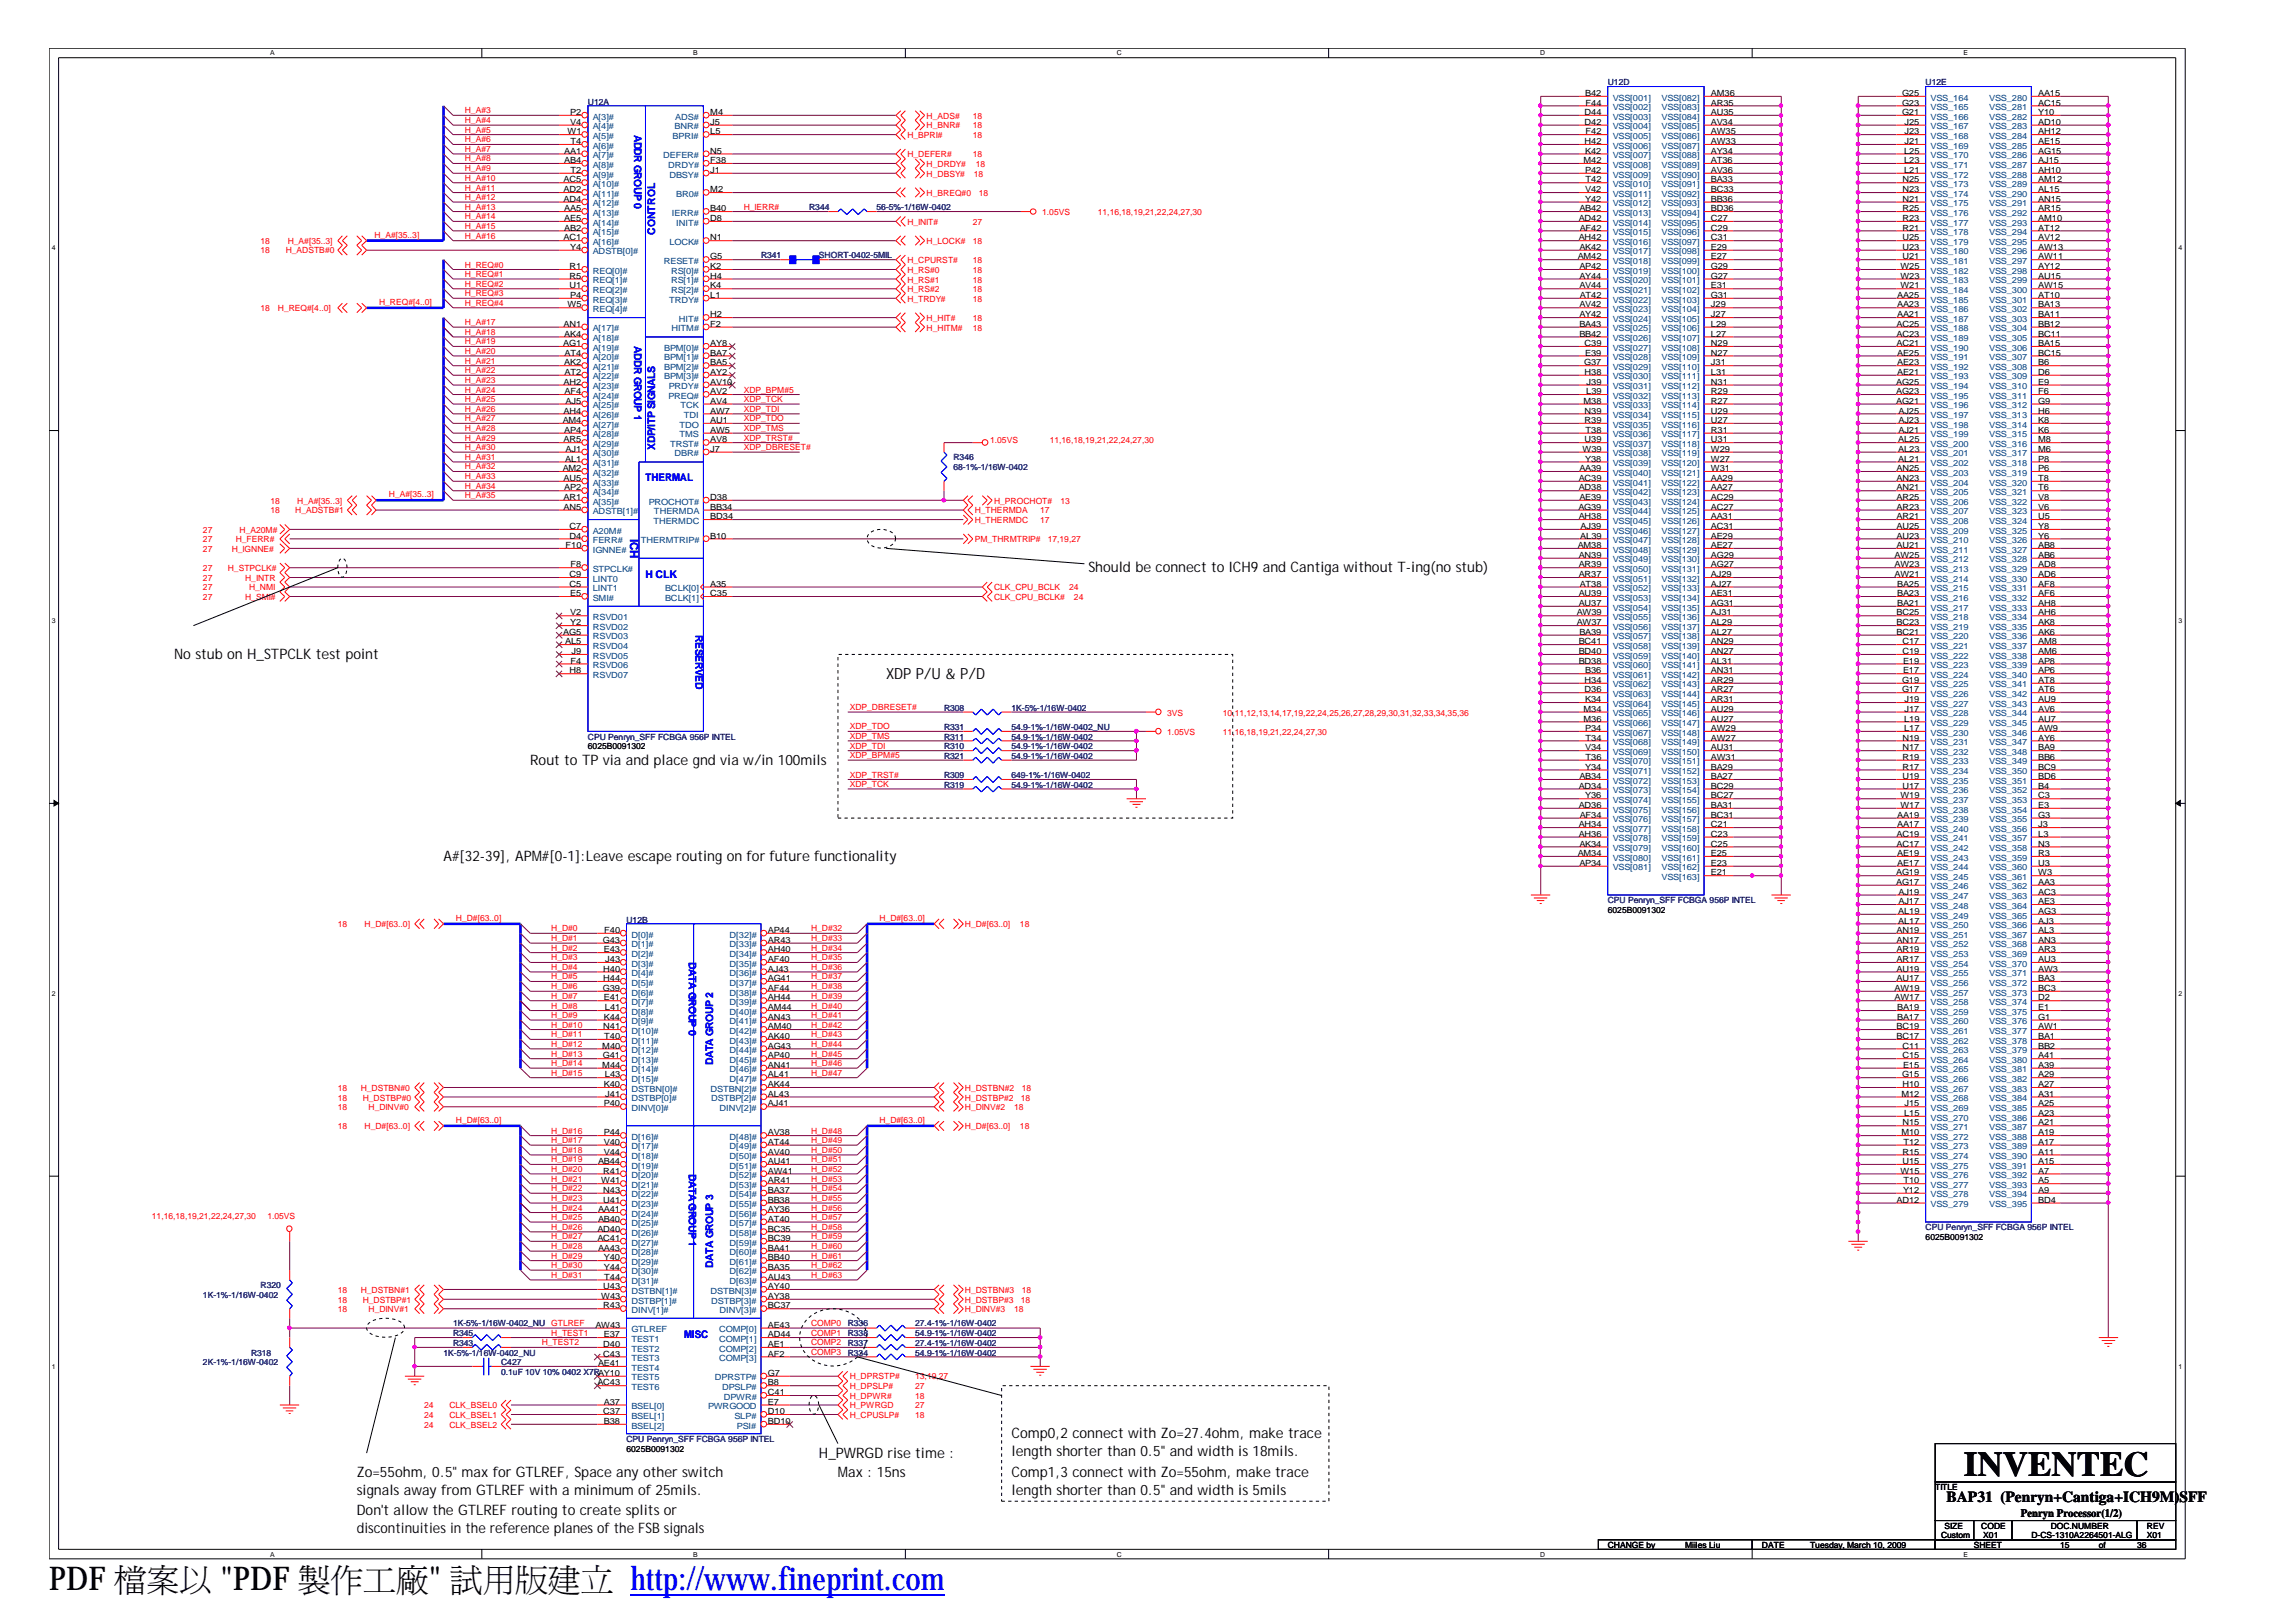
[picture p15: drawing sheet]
<svg xmlns="http://www.w3.org/2000/svg" width="297mm" height="210mm" viewBox="0 0 297 210" stroke-linecap="round" stroke-linejoin="round" font-family="sans-serif">
<defs><g id="words">
<text font-size="4.5" x="254" y="190.9">INVENTEC</text>
<g font-size="4.2">
<text x="6.3" y="205.7">PDF 檔</text>
<text x="19" y="205.7">案</text>
<text x="23.2" y="205.7">以製&quot; 試立</text>
<text x="28.5" y="205.7">&quot;PDF</text>
<text x="42.8" y="205.7">作</text>
<text x="47" y="205.7">工用</text>
<text x="51.2" y="205.7">廠版</text>
<text x="70.9" y="205.7">建</text>
</g>
<text font-size="4.2" fill="#00f" x="81.5" y="205.7">http://www.fineprint.com</text>
<g font-size="2">
<text x="114.6" y="87.8">XDP P/U &amp; P/D</text>
<text x="251.8" y="194.2">BAP31 (Penryn+Cantiga+ICH9M)SFF</text>
</g>
<g font-size="1.9">
<text x="140.8" y="74">Should be connect to ICH9 and Cantiga without T-ing(no stub)</text>
<text x="22.5" y="85.2">No stub on H_STPCLK test point</text>
<text x="68.6" y="98.9">Rout to TP via and place gnd via w/in 100mils</text>
<text x="57.4" y="111.4">A#[32-39], APM#[0-1]:Leave escape routing on for future functionality</text>
<text x="46.1" y="191">Zo=55ohm, 0.5&quot; max for GTLREF, Space any other switch</text>
<text x="105.9" y="188.5">H_PWRGD rise time :</text>
<text x="108.4" y="191">Max : 15ns</text>
<text x="130.8" y="186">Comp0,2 connect with Zo=27.4ohm, make trace</text>
<text x="130.8" y="188.4">length shorter than 0.5&quot; and width is 18mils.</text>
<text x="130.8" y="191">Comp1,3 connect with Zo=55ohm, make trace</text>
<text x="46.1" y="193.3">signals away from GTLREF with a minimum of 25mils.</text>
<text x="46.1" y="196">Don't allow the GTLREF routing to create splits or</text>
<text x="130.8" y="193.3">length shorter than 0.5&quot; and width is 5mils</text>
<text x="46.1" y="198.3">discontinuities in the reference planes of the FSB signals</text>
</g>
<text font-size="1.5" fill="#00f" x="81.5" y="69.7" transform="rotate(90 81.5 69.7)">ICH</text>
<text font-size="1.5" x="261.4" y="196.1">Penryn Processor(1/2)</text>
<g font-size="1.4" fill="#00f">
<text x="82" y="17.4" transform="rotate(90 82 17.4)">ADDR GROUP 0</text>
<text x="84.8" y="30.4" transform="rotate(-90 84.8 30.4)">CONTROL</text>
<text x="82" y="44.8" transform="rotate(90 82 44.8)">ADDR GROUP 1</text>
<text x="84.8" y="58.1" transform="rotate(-90 84.8 58.1)">XDP/ITP SIGNALS</text>
<text x="83.5" y="62.2">THERMAL</text>
<text x="83.5" y="74.7">H CLK</text>
<text x="90" y="82.1" transform="rotate(90 90 82.1)">RESERVED</text>
<text x="89.1" y="124.5" transform="rotate(90 89.1 124.5)">DATA GROUP 0</text>
<text x="92.2" y="137.8" transform="rotate(-90 92.2 137.8)">DATA GROUP 2</text>
<text x="89.1" y="151.8" transform="rotate(90 89.1 151.8)">DATA GROUP 1</text>
<text x="92.2" y="163.9" transform="rotate(-90 92.2 163.9)">DATA GROUP 3</text>
<text x="88.5" y="173">MISC</text>
</g>
<g font-size="1.1" fill="#000080">
<text x="207.9" y="11">U12D</text>
<text x="249" y="11">U12E</text>
<text x="76" y="13.5">U12A</text>
<text x="104.6" y="27.2">R344</text>
<text x="113.4" y="27.2">56-5%-1/16W-0402</text>
<text x="98.4" y="33.4">R341</text>
<text x="105.9" y="33.4">SHORT-0402-5MIL</text>
<text x="123.3" y="59.5">R346</text>
<text x="123.3" y="60.8">68-1%-1/16W-0402</text>
<text x="76" y="95.6">CPU Penryn_SFF FCBGA 956P INTEL</text>
<text x="122.1" y="95.6">R311</text>
<text x="122.1" y="94.4">R331</text>
<text x="122.1" y="91.9">R308</text>
<text x="130.8" y="95.6">54.9-1%-1/16W-0402</text>
<text x="130.8" y="94.4">54.9-1%-1/16W-0402_NU</text>
<text x="130.8" y="91.9">1K-5%-1/16W-0402</text>
<text x="122.1" y="100.6">R309</text>
<text x="122.1" y="96.9">R310</text>
<text x="122.1" y="98.1">R321</text>
<text x="122.1" y="101.9">R319</text>
<text x="130.8" y="100.6">649-1%-1/16W-0402</text>
<text x="130.8" y="96.9">54.9-1%-1/16W-0402</text>
<text x="130.8" y="98.1">54.9-1%-1/16W-0402</text>
<text x="130.8" y="101.9">54.9-1%-1/16W-0402</text>
<text x="81" y="119.3">U12B</text>
<text x="207.9" y="116.8">CPU Penryn_SFF FCBGA 956P INTEL</text>
<text x="249" y="159.1">CPU Penryn_SFF FCBGA 956P INTEL</text>
<text x="26.2" y="167.8">1K-1%-1/16W-0402</text>
<text x="33.7" y="166.6">R320</text>
<text x="58.6" y="172.8">R345</text>
<text x="58.6" y="171.5">1K-5%-1/16W-0402_NU</text>
<text x="109.6" y="171.5">R336</text>
<text x="109.6" y="172.8">R338</text>
<text x="118.4" y="171.5">27.4-1%-1/16W-0402</text>
<text x="118.4" y="172.8">54.9-1%-1/16W-0402</text>
<text x="26.2" y="176.5">2K-1%-1/16W-0402</text>
<text x="32.5" y="175.3">R318</text>
<text x="57.4" y="175.3">1K-5%-1/16W-0402_NU</text>
<text x="58.6" y="174">R343</text>
<text x="64.8" y="176.5">C427</text>
<text x="64.8" y="177.8">0.1uF 10V 10% 0402 X7RAY10</text>
<text x="109.6" y="175.3">R334</text>
<text x="109.6" y="174">R337</text>
<text x="118.4" y="175.3">54.9-1%-1/16W-0402</text>
<text x="118.4" y="174">27.4-1%-1/16W-0402</text>
<text x="81" y="186.5">CPU Penryn_SFF FCBGA 956P IINTEL</text>
<text x="81" y="186.5">CPU Penryn_SFF FCBGA 956P NTEL</text>
</g>
<g font-size="1.1" fill="#f00">
<text x="60.1" y="17.2">H_A#5</text>
<text x="60.1" y="15.9">H_A#4</text>
<text x="60.1" y="14.7">H_A#3</text>
<text x="117.3" y="17.9">H_BPRI#</text>
<text x="119.8" y="15.4">H_ADS#</text>
<text x="119.8" y="16.6">H_BNR#</text>
<text x="125.8" y="15.4">18</text>
<text x="125.8" y="17.9">18</text>
<text x="125.8" y="16.6">18</text>
<text x="60.1" y="19.7">H_A#7</text>
<text x="60.1" y="20.9">H_A#8</text>
<text x="60.1" y="18.4">H_A#6</text>
<text x="60.1" y="23.4">H_A#10</text>
<text x="60.1" y="22.2">H_A#9</text>
<text x="117.3" y="20.3">H_DEFER#</text>
<text x="119.8" y="21.6">H_DRDY#</text>
<text x="119.8" y="22.8">H_DBSY#</text>
<text x="125.8" y="20.3">18</text>
<text x="125.9" y="22.8">18</text>
<text x="126.2" y="21.6">18</text>
<text x="60.1" y="27.1">H_A#13</text>
<text x="60.1" y="25.9">H_A#12</text>
<text x="60.1" y="29.6">H_A#15</text>
<text x="60.1" y="24.7">H_A#11</text>
<text x="60.1" y="28.4">H_A#14</text>
<text x="96.2" y="27.1">H_IERR#</text>
<text x="117.3" y="29.1">H_INIT#</text>
<text x="119.8" y="25.3">H_BREQ#0</text>
<text x="125.8" y="29.1">27</text>
<text x="126.6" y="25.3">18</text>
<text x="134.8" y="27.8">1.05VS</text>
<text x="142" y="27.8">11,16,18,19,21,22,24,27,30</text>
<text x="33.7" y="31.6">18</text>
<text x="33.7" y="32.8">18</text>
<text x="37" y="32.8">H_ADSTB#0</text>
<text x="37.2" y="31.6">H_A#[35..3]</text>
<text x="48.4" y="30.7">H_A#[35..3]</text>
<text x="60.1" y="35.8">H_REQ#1</text>
<text x="60.1" y="30.9">H_A#16</text>
<text x="60.1" y="34.6">H_REQ#0</text>
<text x="117.3" y="34.1">H_CPURST#</text>
<text x="117.3" y="35.3">H_RS#0</text>
<text x="119.8" y="31.6">H_LOCK#</text>
<text x="125.8" y="31.6">18</text>
<text x="125.8" y="34.1">18</text>
<text x="125.8" y="35.3">18</text>
<text x="33.7" y="40.3">18</text>
<text x="35.9" y="40.3">H_REQ#[4..0]</text>
<text x="49" y="39.4">H_REQ#[4..0]</text>
<text x="60.1" y="39.6">H_REQ#4</text>
<text x="60.1" y="38.3">H_REQ#3</text>
<text x="60.1" y="37.1">H_REQ#2</text>
<text x="117.3" y="36.5">H_RS#1</text>
<text x="117.3" y="37.8">H_RS#2</text>
<text x="117.3" y="39">H_TRDY#</text>
<text x="119.8" y="41.5">H_HIT#</text>
<text x="125.8" y="36.5">18</text>
<text x="125.8" y="37.8">18</text>
<text x="125.8" y="39">18</text>
<text x="125.8" y="41.5">18</text>
<text x="60.1" y="47">H_A#21</text>
<text x="60.1" y="45.8">H_A#20</text>
<text x="60.1" y="44.5">H_A#19</text>
<text x="60.1" y="43.3">H_A#18</text>
<text x="60.1" y="42.1">H_A#17</text>
<text x="119.8" y="42.8">H_HITM#</text>
<text x="125.8" y="42.8">18</text>
<text x="60.1" y="52">H_A#25</text>
<text x="60.1" y="49.5">H_A#23</text>
<text x="60.1" y="48.3">H_A#22</text>
<text x="60.1" y="53.3">H_A#26</text>
<text x="60.1" y="50.8">H_A#24</text>
<text x="96.2" y="53.3">XDP_TDI</text>
<text x="96.2" y="52">XDP_TCK</text>
<text x="96.2" y="50.8">XDP_BPM#5</text>
<text x="60.1" y="55.8">H_A#28</text>
<text x="60.1" y="57">H_A#29</text>
<text x="60.1" y="59.5">H_A#31</text>
<text x="60.1" y="58.2">H_A#30</text>
<text x="60.1" y="54.5">H_A#27</text>
<text x="96.2" y="57">XDP_TRST#</text>
<text x="96.2" y="55.8">XDP_TMS</text>
<text x="96.2" y="54.5">XDP_TDO</text>
<text x="96.2" y="58.2">XDP_DBRESET#</text>
<text x="128.1" y="57.3">1.05VS</text>
<text x="135.8" y="57.3">11,16,18,19,21,22,24,27,30</text>
<text x="35" y="65.2">18</text>
<text x="38.4" y="65.2">H_A#[35..3]</text>
<text x="50.3" y="64.3">H_A#[35..3]</text>
<text x="60.1" y="60.7">H_A#32</text>
<text x="60.1" y="62">H_A#33</text>
<text x="60.1" y="63.2">H_A#34</text>
<text x="60.1" y="64.4">H_A#35</text>
<text x="128.6" y="65.2">H_PROCHOT#</text>
<text x="137.2" y="65.2">13</text>
<text x="26.2" y="68.9">27</text>
<text x="26.2" y="70.1">27</text>
<text x="26.2" y="71.4">27</text>
<text x="30" y="71.4">H_IGNNE#</text>
<text x="30.5" y="70.1">H_FERR#</text>
<text x="31" y="68.9">H_A20M#</text>
<text x="35" y="66.4">18</text>
<text x="38.2" y="66.4">H_ADSTB#1</text>
<text x="126.1" y="67.7">H_THERMDC</text>
<text x="126.1" y="66.4">H_THERMDA</text>
<text x="126.1" y="70.1">PM_THRMTRIP#</text>
<text x="134.5" y="67.7">17</text>
<text x="134.5" y="66.4">17</text>
<text x="135.5" y="70.1">17,19,27</text>
<text x="26.2" y="73.9">27</text>
<text x="26.2" y="75.1">27</text>
<text x="26.2" y="77.6">27</text>
<text x="26.2" y="76.3">27</text>
<text x="29.5" y="73.9">H_STPCLK#</text>
<text x="31.7" y="75.1">H_INTR</text>
<text x="31.7" y="77.6">H_SMI#</text>
<text x="32.2" y="76.3">H_NMI</text>
<text x="128.6" y="76.3">CLK_CPU_BCLK</text>
<text x="128.6" y="77.6">CLK_CPU_BCLK#</text>
<text x="138.3" y="76.3">24</text>
<text x="138.9" y="77.6">24</text>
<text x="109.9" y="91.8">XDP_DBRESET#</text>
<text x="109.9" y="95.6">XDP_TMS</text>
<text x="109.9" y="94.3">XDP_TDO</text>
<text x="151" y="95">1.05VS</text>
<text x="151" y="92.6">3VS</text>
<text x="158.2" y="95">11,16,18,19,21,22,24,27,30</text>
<text x="158.2" y="92.6">10,11,12,13,14,17,19,22,24,25,26,27,28,29,30,31,32,33,34,35,36</text>
<text x="109.9" y="101.8">XDP_TCK</text>
<text x="109.9" y="96.8">XDP_TDI</text>
<text x="109.9" y="98.1">XDP_BPM#5</text>
<text x="109.9" y="100.6">XDP_TRST#</text>
<text x="43.7" y="119.9">18</text>
<text x="47.2" y="119.9">H_D#[63..0]</text>
<text x="59" y="119.1">H_D#[63..0]</text>
<text x="113.7" y="119.1">H_D#[63..0]</text>
<text x="124.8" y="119.9">H_D#[63..0]</text>
<text x="131.9" y="119.9">18</text>
<text x="71.3" y="121.7">H_D#1</text>
<text x="71.3" y="125.4">H_D#4</text>
<text x="71.3" y="120.5">H_D#0</text>
<text x="71.3" y="123">H_D#2</text>
<text x="71.3" y="124.2">H_D#3</text>
<text x="104.9" y="120.5">H_D#32</text>
<text x="104.9" y="121.7">H_D#33</text>
<text x="104.9" y="123">H_D#34</text>
<text x="104.9" y="125.4">H_D#36</text>
<text x="104.9" y="124.2">H_D#35</text>
<text x="71.3" y="126.7">H_D#5</text>
<text x="71.3" y="129.2">H_D#7</text>
<text x="71.3" y="130.4">H_D#8</text>
<text x="71.3" y="127.9">H_D#6</text>
<text x="71.3" y="131.7">H_D#9</text>
<text x="104.9" y="127.9">H_D#38</text>
<text x="104.9" y="130.4">H_D#40</text>
<text x="104.9" y="129.2">H_D#39</text>
<text x="104.9" y="126.7">H_D#37</text>
<text x="104.9" y="131.7">H_D#41</text>
<text x="71.3" y="132.9">H_D#10</text>
<text x="71.3" y="136.7">H_D#13</text>
<text x="71.3" y="134.2">H_D#11</text>
<text x="71.3" y="137.9">H_D#14</text>
<text x="71.3" y="135.4">H_D#12</text>
<text x="104.9" y="137.9">H_D#46</text>
<text x="104.9" y="132.9">H_D#42</text>
<text x="104.9" y="135.4">H_D#44</text>
<text x="104.9" y="134.2">H_D#43</text>
<text x="104.9" y="136.7">H_D#45</text>
<text x="43.7" y="143.6">18</text>
<text x="43.7" y="141.1">18</text>
<text x="43.7" y="142.3">18</text>
<text x="46.7" y="141.1">H_DSTBN#0</text>
<text x="46.9" y="142.3">H_DSTBP#0</text>
<text x="47.7" y="143.6">H_DINV#0</text>
<text x="71.3" y="139.1">H_D#15</text>
<text x="104.9" y="139.1">H_D#47</text>
<text x="124.8" y="141.1">H_DSTBN#2</text>
<text x="124.8" y="143.6">H_DINV#2</text>
<text x="124.8" y="142.3">H_DSTBP#2</text>
<text x="131.1" y="143.6">18</text>
<text x="132" y="142.3">18</text>
<text x="132.2" y="141.1">18</text>
<text x="43.7" y="146.1">18</text>
<text x="47.2" y="146.1">H_D#[63..0]</text>
<text x="59" y="145.2">H_D#[63..0]</text>
<text x="71.3" y="149.1">H_D#18</text>
<text x="71.3" y="147.8">H_D#17</text>
<text x="71.3" y="146.6">H_D#16</text>
<text x="104.9" y="147.8">H_D#49</text>
<text x="104.9" y="149.1">H_D#50</text>
<text x="104.9" y="146.6">H_D#48</text>
<text x="113.7" y="145.2">H_D#[63..0]</text>
<text x="124.8" y="146.1">H_D#[63..0]</text>
<text x="131.9" y="146.1">18</text>
<text x="71.3" y="155.3">H_D#23</text>
<text x="71.3" y="152.8">H_D#21</text>
<text x="71.3" y="154.1">H_D#22</text>
<text x="71.3" y="150.3">H_D#19</text>
<text x="71.3" y="151.6">H_D#20</text>
<text x="104.9" y="152.8">H_D#53</text>
<text x="104.9" y="150.3">H_D#51</text>
<text x="104.9" y="154.1">H_D#54</text>
<text x="104.9" y="151.6">H_D#52</text>
<text x="104.9" y="155.3">H_D#55</text>
<text x="19.6" y="157.6">11,16,18,19,21,22,24,27,30</text>
<text x="34.6" y="157.6">1.05VS</text>
<text x="71.3" y="159.1">H_D#26</text>
<text x="71.3" y="160.3">H_D#27</text>
<text x="71.3" y="157.8">H_D#25</text>
<text x="71.3" y="156.6">H_D#24</text>
<text x="71.3" y="161.6">H_D#28</text>
<text x="104.9" y="157.8">H_D#57</text>
<text x="104.9" y="156.6">H_D#56</text>
<text x="104.9" y="159.1">H_D#58</text>
<text x="104.9" y="160.3">H_D#59</text>
<text x="104.9" y="161.6">H_D#60</text>
<text x="43.7" y="167.2">18</text>
<text x="46.7" y="167.2">H_DSTBN#1</text>
<text x="71.3" y="165.3">H_D#31</text>
<text x="71.3" y="164">H_D#30</text>
<text x="71.3" y="162.8">H_D#29</text>
<text x="104.9" y="165.3">H_D#63</text>
<text x="104.9" y="162.8">H_D#61</text>
<text x="104.9" y="164">H_D#62</text>
<text x="124.8" y="167.2">H_DSTBN#3</text>
<text x="132.2" y="167.2">18</text>
<text x="43.7" y="169.7">18</text>
<text x="43.7" y="168.5">18</text>
<text x="46.9" y="168.5">H_DSTBP#1</text>
<text x="47.7" y="169.7">H_DINV#1</text>
<text x="71.3" y="171.5">GTLREF</text>
<text x="71.3" y="172.7">H_TEST1</text>
<text x="104.9" y="171.5">COMP0</text>
<text x="104.9" y="172.7">COMP1</text>
<text x="124.8" y="169.7">H_DINV#3</text>
<text x="124.8" y="168.5">H_DSTBP#3</text>
<text x="131.1" y="169.7">18</text>
<text x="132" y="168.5">18</text>
<text x="70.1" y="174">H_TEST2</text>
<text x="104.9" y="174">COMP2</text>
<text x="104.9" y="175.2">COMP3</text>
<text x="109.9" y="178.4">H_DPRSTP#</text>
<text x="109.9" y="179.7">H_DPSLP#</text>
<text x="118.4" y="178.4">13,19,27</text>
<text x="118.4" y="179.7">27</text>
<text x="54.9" y="182.1">24</text>
<text x="54.9" y="183.4">24</text>
<text x="54.9" y="184.6">24</text>
<text x="58.1" y="182.1">CLK_BSEL0</text>
<text x="58.1" y="183.4">CLK_BSEL1</text>
<text x="58.1" y="184.6">CLK_BSEL2</text>
<text x="109.9" y="183.4">H_CPUSLP#</text>
<text x="109.9" y="182.1">H_PWRGD</text>
<text x="109.9" y="180.9">H_DPWR#</text>
<text x="118.4" y="183.4">18</text>
<text x="118.4" y="182.1">27</text>
<text x="118.4" y="180.9">18</text>
</g>
<g font-size="1.1">
<text x="73.4" y="17.4">W1</text>
<text x="73.7" y="14.9">P2</text>
<text x="73.7" y="16.1">V4</text>
<text x="91.9" y="14.9">M4</text>
<text x="91.9" y="16.1">J5</text>
<text x="91.9" y="17.4">L5</text>
<text x="204.9" y="14.9">D44</text>
<text x="204.9" y="16.1">D42</text>
<text x="205" y="12.4">B42</text>
<text x="205.1" y="13.6">F44</text>
<text x="205.1" y="17.4">F42</text>
<text x="221.3" y="12.4">AM36</text>
<text x="221.3" y="13.6">AR35</text>
<text x="221.3" y="14.9">AU35</text>
<text x="221.3" y="16.1">AV34</text>
<text x="221.3" y="17.4">AW35</text>
<text x="246" y="12.4">G25</text>
<text x="246" y="13.6">G23</text>
<text x="246" y="14.9">G21</text>
<text x="246.3" y="16.1">J25</text>
<text x="246.3" y="17.4">J23</text>
<text x="263.6" y="12.4">AA15</text>
<text x="263.6" y="13.6">AC15</text>
<text x="263.6" y="14.9">Y10</text>
<text x="263.6" y="16.1">AD10</text>
<text x="263.6" y="17.4">AH12</text>
<text x="72.9" y="23.6">AC5</text>
<text x="73" y="19.9">AA1</text>
<text x="73" y="21.1">AB4</text>
<text x="73.8" y="18.6">T4</text>
<text x="73.8" y="22.4">T2</text>
<text x="91.9" y="22.4">J1</text>
<text x="91.9" y="19.9">N5</text>
<text x="91.9" y="21.1">F38</text>
<text x="204.8" y="21.1">M42</text>
<text x="204.9" y="18.6">H42</text>
<text x="205" y="19.9">K42</text>
<text x="205" y="22.4">P42</text>
<text x="205.1" y="23.6">T42</text>
<text x="221.3" y="18.6">AW33</text>
<text x="221.3" y="19.9">AY34</text>
<text x="221.3" y="21.1">AT36</text>
<text x="221.3" y="22.4">AV36</text>
<text x="221.3" y="23.6">BA33</text>
<text x="246" y="23.6">N25</text>
<text x="246.3" y="19.9">L25</text>
<text x="246.3" y="21.1">L23</text>
<text x="246.3" y="22.4">L21</text>
<text x="246.3" y="18.6">J21</text>
<text x="263.6" y="18.6">AE15</text>
<text x="263.6" y="19.9">AG15</text>
<text x="263.6" y="21.1">AJ15</text>
<text x="263.6" y="22.4">AH10</text>
<text x="263.6" y="23.6">AM12</text>
<text x="72.9" y="24.9">AD2</text>
<text x="72.9" y="26.1">AD4</text>
<text x="73" y="27.3">AA5</text>
<text x="73" y="28.6">AE5</text>
<text x="73" y="29.8">AB2</text>
<text x="91.9" y="24.9">M2</text>
<text x="91.9" y="27.3">B40</text>
<text x="91.9" y="28.6">D8</text>
<text x="204.2" y="28.6">AD42</text>
<text x="204.3" y="27.3">AB42</text>
<text x="204.3" y="29.8">AF42</text>
<text x="205" y="24.9">V42</text>
<text x="205" y="26.1">Y42</text>
<text x="221.3" y="24.9">BC33</text>
<text x="221.3" y="26.1">BB36</text>
<text x="221.3" y="27.3">BD36</text>
<text x="221.3" y="28.6">C27</text>
<text x="221.3" y="29.8">C29</text>
<text x="246" y="24.9">N23</text>
<text x="246" y="26.1">N21</text>
<text x="246" y="27.3">R25</text>
<text x="246" y="28.6">R23</text>
<text x="246" y="29.8">R21</text>
<text x="263.6" y="24.9">AL15</text>
<text x="263.6" y="26.1">AN15</text>
<text x="263.6" y="27.3">AR15</text>
<text x="263.6" y="28.6">AM10</text>
<text x="263.6" y="29.8">AT12</text>
<text x="72.9" y="31.1">AC1</text>
<text x="73.7" y="34.8">R1</text>
<text x="73.7" y="32.3">Y4</text>
<text x="91.9" y="31.1">N1</text>
<text x="91.9" y="33.5">G5</text>
<text x="91.9" y="34.8">K2</text>
<text x="204" y="33.5">AM42</text>
<text x="204.2" y="31.1">AH42</text>
<text x="204.3" y="32.3">AK42</text>
<text x="204.3" y="34.8">AP42</text>
<text x="221.3" y="31.1">C31</text>
<text x="221.3" y="32.3">E29</text>
<text x="221.3" y="33.5">E27</text>
<text x="221.3" y="34.8">G29</text>
<text x="245.8" y="34.8">W25</text>
<text x="246" y="31.1">U25</text>
<text x="246" y="32.3">U23</text>
<text x="246" y="33.5">U21</text>
<text x="263.6" y="31.1">AV12</text>
<text x="263.6" y="32.3">AW13</text>
<text x="263.6" y="33.5">AW11</text>
<text x="263.6" y="34.8">AY12</text>
<text x="73.4" y="39.8">W5</text>
<text x="73.7" y="36">R5</text>
<text x="73.7" y="37.3">U1</text>
<text x="73.7" y="38.5">P4</text>
<text x="91.9" y="41">H2</text>
<text x="91.9" y="36">H4</text>
<text x="91.9" y="37.3">K4</text>
<text x="91.9" y="38.5">L1</text>
<text x="204.3" y="36">AY44</text>
<text x="204.3" y="37.3">AV44</text>
<text x="204.3" y="39.8">AV42</text>
<text x="204.3" y="41">AY42</text>
<text x="204.3" y="38.5">AT42</text>
<text x="221.3" y="36">G27</text>
<text x="221.3" y="37.3">E31</text>
<text x="221.3" y="38.5">G31</text>
<text x="221.3" y="39.8">J29</text>
<text x="221.3" y="41">J27</text>
<text x="245.4" y="38.5">AA25</text>
<text x="245.4" y="39.8">AA23</text>
<text x="245.4" y="41">AA21</text>
<text x="245.8" y="36">W23</text>
<text x="245.8" y="37.3">W21</text>
<text x="263.6" y="36">AU15</text>
<text x="263.6" y="37.3">AW15</text>
<text x="263.6" y="38.5">AT10</text>
<text x="263.6" y="39.8">BA13</text>
<text x="263.6" y="41">BA11</text>
<text x="72.9" y="44.8">AG1</text>
<text x="72.9" y="42.3">AN1</text>
<text x="73" y="43.5">AK4</text>
<text x="73" y="47.3">AK2</text>
<text x="73" y="46">AT4</text>
<text x="91.9" y="44.8">AY8</text>
<text x="91.9" y="46">BA7</text>
<text x="91.9" y="47.3">BA5</text>
<text x="91.9" y="42.3">F2</text>
<text x="204.3" y="42.3">BA43</text>
<text x="204.3" y="43.5">BB42</text>
<text x="204.9" y="47.3">G37</text>
<text x="204.9" y="44.8">C39</text>
<text x="205" y="46">E39</text>
<text x="221.3" y="43.5">L27</text>
<text x="221.3" y="44.8">N29</text>
<text x="221.3" y="46">N27</text>
<text x="221.3" y="47.3">J31</text>
<text x="221.3" y="42.3">L29</text>
<text x="245.3" y="42.3">AC25</text>
<text x="245.3" y="43.5">AC23</text>
<text x="245.3" y="44.8">AC21</text>
<text x="245.4" y="46">AE25</text>
<text x="245.4" y="47.3">AE23</text>
<text x="263.6" y="42.3">BB12</text>
<text x="263.6" y="43.5">BC11</text>
<text x="263.6" y="44.8">BA15</text>
<text x="263.6" y="46">BC15</text>
<text x="263.6" y="47.3">B6</text>
<text x="72.9" y="49.8">AH2</text>
<text x="72.9" y="53.5">AH4</text>
<text x="73" y="48.5">AT2</text>
<text x="73" y="51">AF4</text>
<text x="73.2" y="52.2">AJ5</text>
<text x="91.9" y="48.5">AY2</text>
<text x="91.9" y="49.8">AV10</text>
<text x="91.9" y="51">AV2</text>
<text x="91.9" y="52.2">AV4</text>
<text x="91.9" y="53.5">AW7</text>
<text x="204.8" y="52.2">M38</text>
<text x="204.9" y="48.5">H38</text>
<text x="204.9" y="53.5">N39</text>
<text x="205.1" y="51">L39</text>
<text x="205.2" y="49.8">J39</text>
<text x="221.3" y="48.5">L31</text>
<text x="221.3" y="49.8">N31</text>
<text x="221.3" y="51">R29</text>
<text x="221.3" y="52.2">R27</text>
<text x="221.3" y="53.5">U29</text>
<text x="245.2" y="49.8">AG25</text>
<text x="245.2" y="51">AG23</text>
<text x="245.2" y="52.2">AG21</text>
<text x="245.4" y="48.5">AE21</text>
<text x="245.5" y="53.5">AJ25</text>
<text x="263.6" y="48.5">D6</text>
<text x="263.6" y="49.8">E9</text>
<text x="263.6" y="51">F6</text>
<text x="263.6" y="52.2">G9</text>
<text x="263.6" y="53.5">H6</text>
<text x="72.8" y="54.7">AM4</text>
<text x="72.9" y="57.2">AR5</text>
<text x="73" y="56">AP4</text>
<text x="73.1" y="59.7">AL1</text>
<text x="73.2" y="58.4">AJ1</text>
<text x="91.9" y="58.4">J7</text>
<text x="91.9" y="54.7">AU1</text>
<text x="91.9" y="56">AW5</text>
<text x="91.9" y="57.2">AV8</text>
<text x="204.7" y="58.4">W39</text>
<text x="204.9" y="54.7">R39</text>
<text x="204.9" y="57.2">U39</text>
<text x="205" y="59.7">Y38</text>
<text x="205.1" y="56">T38</text>
<text x="221.3" y="54.7">U27</text>
<text x="221.3" y="56">R31</text>
<text x="221.3" y="57.2">U31</text>
<text x="221.3" y="58.4">W29</text>
<text x="221.3" y="59.7">W27</text>
<text x="245.5" y="57.2">AL25</text>
<text x="245.5" y="58.4">AL23</text>
<text x="245.5" y="59.7">AL21</text>
<text x="245.5" y="54.7">AJ23</text>
<text x="245.5" y="56">AJ21</text>
<text x="263.6" y="54.7">K8</text>
<text x="263.6" y="56">K6</text>
<text x="263.6" y="57.2">M8</text>
<text x="263.6" y="58.4">M6</text>
<text x="263.6" y="59.7">P8</text>
<text x="72.8" y="60.9">AM2</text>
<text x="72.9" y="65.9">AN5</text>
<text x="72.9" y="62.2">AU5</text>
<text x="72.9" y="64.7">AR1</text>
<text x="73" y="63.4">AP2</text>
<text x="91.9" y="64.7">D38</text>
<text x="91.9" y="65.9">BB34</text>
<text x="204.1" y="65.9">AG39</text>
<text x="204.2" y="62.2">AC39</text>
<text x="204.2" y="63.4">AD38</text>
<text x="204.3" y="60.9">AA39</text>
<text x="204.3" y="64.7">AE39</text>
<text x="221.3" y="60.9">W31</text>
<text x="221.3" y="62.2">AA29</text>
<text x="221.3" y="63.4">AA27</text>
<text x="221.3" y="64.7">AC29</text>
<text x="221.3" y="65.9">AC27</text>
<text x="245.3" y="60.9">AN25</text>
<text x="245.3" y="62.2">AN23</text>
<text x="245.3" y="63.4">AN21</text>
<text x="245.3" y="64.7">AR25</text>
<text x="245.3" y="65.9">AR23</text>
<text x="263.6" y="60.9">P6</text>
<text x="263.6" y="62.2">T8</text>
<text x="263.6" y="63.4">T6</text>
<text x="263.6" y="64.7">V8</text>
<text x="263.6" y="65.9">V6</text>
<text x="73.2" y="70.9">F10</text>
<text x="73.7" y="68.4">C7</text>
<text x="73.7" y="69.7">D4</text>
<text x="91.9" y="69.7">B10</text>
<text x="91.9" y="67.2">BD34</text>
<text x="204" y="70.9">AM38</text>
<text x="204.2" y="67.2">AH38</text>
<text x="204.4" y="69.7">AL39</text>
<text x="204.4" y="68.4">AJ39</text>
<text x="221.3" y="67.2">AA31</text>
<text x="221.3" y="68.4">AC31</text>
<text x="221.3" y="69.7">AE29</text>
<text x="221.3" y="70.9">AE27</text>
<text x="245.3" y="67.2">AR21</text>
<text x="245.3" y="68.4">AU25</text>
<text x="245.3" y="69.7">AU23</text>
<text x="245.3" y="70.9">AU21</text>
<text x="263.6" y="67.2">U5</text>
<text x="263.6" y="68.4">Y8</text>
<text x="263.6" y="69.7">Y6</text>
<text x="263.6" y="70.9">AB8</text>
<text x="73.7" y="74.6">C9</text>
<text x="73.7" y="75.9">C5</text>
<text x="73.7" y="77.1">E5</text>
<text x="73.8" y="73.4">F8</text>
<text x="91.9" y="75.9">A35</text>
<text x="91.9" y="77.1">C35</text>
<text x="204.2" y="72.2">AN39</text>
<text x="204.2" y="73.4">AR39</text>
<text x="204.2" y="74.6">AR37</text>
<text x="204.2" y="77.1">AU39</text>
<text x="204.3" y="75.9">AT38</text>
<text x="221.3" y="72.2">AG29</text>
<text x="221.3" y="73.4">AG27</text>
<text x="221.3" y="74.6">AJ29</text>
<text x="221.3" y="75.9">AJ27</text>
<text x="221.3" y="77.1">AE31</text>
<text x="245" y="72.2">AW25</text>
<text x="245" y="73.4">AW23</text>
<text x="245" y="74.6">AW21</text>
<text x="245.4" y="75.9">BA25</text>
<text x="245.4" y="77.1">BA23</text>
<text x="263.6" y="72.2">AB6</text>
<text x="263.6" y="73.4">AD8</text>
<text x="263.6" y="74.6">AD6</text>
<text x="263.6" y="75.9">AF8</text>
<text x="263.6" y="77.1">AF6</text>
<text x="72.9" y="82.1">AG5</text>
<text x="73.1" y="83.3">AL5</text>
<text x="73.7" y="79.6">V2</text>
<text x="73.7" y="80.9">Y2</text>
<text x="203.9" y="79.6">AW39</text>
<text x="203.9" y="80.9">AW37</text>
<text x="204.2" y="78.4">AU37</text>
<text x="204.2" y="83.3">BC41</text>
<text x="204.3" y="82.1">BA39</text>
<text x="221.3" y="78.4">AG31</text>
<text x="221.3" y="79.6">AJ31</text>
<text x="221.3" y="80.9">AL29</text>
<text x="221.3" y="82.1">AL27</text>
<text x="221.3" y="83.3">AN29</text>
<text x="245.3" y="79.6">BC25</text>
<text x="245.3" y="80.9">BC23</text>
<text x="245.3" y="82.1">BC21</text>
<text x="245.4" y="78.4">BA21</text>
<text x="246" y="83.3">C17</text>
<text x="263.6" y="78.4">AH8</text>
<text x="263.6" y="79.6">AH6</text>
<text x="263.6" y="80.9">AK8</text>
<text x="263.6" y="82.1">AK6</text>
<text x="263.6" y="83.3">AM8</text>
<text x="73.7" y="87.1">H8</text>
<text x="73.8" y="85.8">F4</text>
<text x="73.9" y="84.6">J9</text>
<text x="204.2" y="84.6">BD40</text>
<text x="204.2" y="85.8">BD38</text>
<text x="204.9" y="88.3">H34</text>
<text x="204.9" y="89.5">D36</text>
<text x="205" y="87.1">B36</text>
<text x="221.3" y="84.6">AN27</text>
<text x="221.3" y="85.8">AL31</text>
<text x="221.3" y="87.1">AN31</text>
<text x="221.3" y="88.3">AR29</text>
<text x="221.3" y="89.5">AR27</text>
<text x="246" y="88.3">G19</text>
<text x="246" y="89.5">G17</text>
<text x="246" y="84.6">C19</text>
<text x="246.1" y="85.8">E19</text>
<text x="246.1" y="87.1">E17</text>
<text x="263.6" y="84.6">AM6</text>
<text x="263.6" y="85.8">AP8</text>
<text x="263.6" y="87.1">AP6</text>
<text x="263.6" y="88.3">AT8</text>
<text x="263.6" y="89.5">AT6</text>
<text x="204.8" y="92">M34</text>
<text x="204.8" y="93.3">M36</text>
<text x="205" y="90.8">K34</text>
<text x="205" y="94.5">P34</text>
<text x="205.1" y="95.8">T34</text>
<text x="221.3" y="94.5">AW29</text>
<text x="221.3" y="90.8">AR31</text>
<text x="221.3" y="92">AU29</text>
<text x="221.3" y="95.8">AW27</text>
<text x="221.3" y="93.3">AU27</text>
<text x="246" y="95.8">N19</text>
<text x="246.3" y="93.3">L19</text>
<text x="246.3" y="94.5">L17</text>
<text x="246.3" y="90.8">J19</text>
<text x="246.3" y="92">J17</text>
<text x="263.6" y="90.8">AU9</text>
<text x="263.6" y="92">AV6</text>
<text x="263.6" y="93.3">AU7</text>
<text x="263.6" y="94.5">AW9</text>
<text x="263.6" y="95.8">AY6</text>
<text x="76" y="96.9">6025B0091302</text>
<text x="204.2" y="102">AD34</text>
<text x="204.3" y="100.8">AB34</text>
<text x="205" y="97">V34</text>
<text x="205" y="99.5">Y34</text>
<text x="205.1" y="98.3">T36</text>
<text x="221.3" y="102">BC29</text>
<text x="221.3" y="100.8">BA27</text>
<text x="221.3" y="99.5">BA29</text>
<text x="221.3" y="98.3">AW31</text>
<text x="221.3" y="97">AU31</text>
<text x="246" y="97">N17</text>
<text x="246" y="98.3">R19</text>
<text x="246" y="99.5">R17</text>
<text x="246" y="100.8">U19</text>
<text x="246" y="102">U17</text>
<text x="263.6" y="97">BA9</text>
<text x="263.6" y="98.3">BB6</text>
<text x="263.6" y="99.5">BC9</text>
<text x="263.6" y="100.8">BD6</text>
<text x="263.6" y="102">B4</text>
<text x="204.2" y="104.5">AD36</text>
<text x="204.2" y="107">AH34</text>
<text x="204.3" y="105.8">AF34</text>
<text x="205" y="103.3">Y36</text>
<text x="221.3" y="107">C21</text>
<text x="221.3" y="105.8">BC31</text>
<text x="221.3" y="104.5">BA31</text>
<text x="221.3" y="103.3">BC27</text>
<text x="245.4" y="105.8">AA19</text>
<text x="245.4" y="107">AA17</text>
<text x="245.8" y="103.3">W19</text>
<text x="245.8" y="104.5">W17</text>
<text x="263.6" y="103.3">C3</text>
<text x="263.6" y="104.5">E3</text>
<text x="263.6" y="105.8">G3</text>
<text x="263.6" y="107">J3</text>
<text x="204" y="110.7">AM34</text>
<text x="204.2" y="108.2">AH36</text>
<text x="204.3" y="109.5">AK34</text>
<text x="204.3" y="112">AP34</text>
<text x="221.3" y="112">E23</text>
<text x="221.3" y="110.7">E25</text>
<text x="221.3" y="109.5">C25</text>
<text x="221.3" y="108.2">C23</text>
<text x="221.3" y="113.2">E21</text>
<text x="245.2" y="113.2">AG19</text>
<text x="245.3" y="108.2">AC19</text>
<text x="245.3" y="109.5">AC17</text>
<text x="245.4" y="110.7">AE19</text>
<text x="245.4" y="112">AE17</text>
<text x="263.6" y="108.2">L3</text>
<text x="263.6" y="109.5">N3</text>
<text x="263.6" y="110.7">R3</text>
<text x="263.6" y="112">U3</text>
<text x="263.6" y="113.2">W3</text>
<text x="207.9" y="118">6025B0091302</text>
<text x="245.2" y="114.4">AG17</text>
<text x="245.5" y="118.2">AL19</text>
<text x="245.5" y="119.4">AL17</text>
<text x="245.5" y="115.7">AJ19</text>
<text x="245.5" y="116.9">AJ17</text>
<text x="263.6" y="114.4">AA3</text>
<text x="263.6" y="115.7">AC3</text>
<text x="263.6" y="116.9">AE3</text>
<text x="263.6" y="118.2">AG3</text>
<text x="263.6" y="119.4">AJ3</text>
<text x="78" y="121.9">G43</text>
<text x="78" y="125.7">H40</text>
<text x="78.1" y="123.2">E43</text>
<text x="78.1" y="120.7">F40</text>
<text x="78.3" y="124.4">J43</text>
<text x="99.3" y="120.7">AP44</text>
<text x="99.3" y="121.9">AR43</text>
<text x="99.3" y="123.2">AH40</text>
<text x="99.3" y="124.4">AF40</text>
<text x="99.3" y="125.7">AJ43</text>
<text x="245.3" y="120.7">AN19</text>
<text x="245.3" y="121.9">AN17</text>
<text x="245.3" y="123.2">AR19</text>
<text x="245.3" y="124.4">AR17</text>
<text x="245.3" y="125.7">AU19</text>
<text x="263.6" y="120.7">AL3</text>
<text x="263.6" y="121.9">AN3</text>
<text x="263.6" y="123.2">AR3</text>
<text x="263.6" y="124.4">AU3</text>
<text x="263.6" y="125.7">AW3</text>
<text x="78" y="128.2">G39</text>
<text x="78" y="126.9">H44</text>
<text x="78.1" y="129.4">E41</text>
<text x="78.1" y="131.9">K44</text>
<text x="78.2" y="130.7">L41</text>
<text x="99.3" y="126.9">AG41</text>
<text x="99.3" y="128.2">AF44</text>
<text x="99.3" y="129.4">AH44</text>
<text x="99.3" y="130.7">AM44</text>
<text x="99.3" y="131.9">AN43</text>
<text x="245" y="128.2">AW19</text>
<text x="245" y="129.4">AW17</text>
<text x="245.3" y="126.9">AU17</text>
<text x="245.4" y="130.7">BA19</text>
<text x="245.4" y="131.9">BA17</text>
<text x="263.6" y="126.9">BA3</text>
<text x="263.6" y="128.2">BC3</text>
<text x="263.6" y="129.4">D2</text>
<text x="263.6" y="130.7">E1</text>
<text x="263.6" y="131.9">G1</text>
<text x="77.9" y="135.6">M40</text>
<text x="78" y="136.9">G41</text>
<text x="78" y="133.1">N41</text>
<text x="78.1" y="134.4">T40</text>
<text x="99.3" y="133.1">AM40</text>
<text x="99.3" y="134.4">AK40</text>
<text x="99.3" y="135.6">AG43</text>
<text x="99.3" y="136.9">AP40</text>
<text x="245.3" y="133.1">BC19</text>
<text x="245.3" y="134.4">BC17</text>
<text x="246" y="135.6">C11</text>
<text x="246" y="136.9">C15</text>
<text x="263.6" y="133.1">AW1</text>
<text x="263.6" y="134.4">BA1</text>
<text x="263.6" y="135.6">BB2</text>
<text x="263.6" y="136.9">A41</text>
<text x="77.9" y="138.1">M44</text>
<text x="78.1" y="143.1">P40</text>
<text x="78.1" y="140.6">K40</text>
<text x="78.2" y="139.3">L43</text>
<text x="78.3" y="141.8">J41</text>
<text x="99.3" y="138.1">AN41</text>
<text x="99.3" y="139.3">AL41</text>
<text x="99.3" y="143.1">AJ41</text>
<text x="99.3" y="140.6">AK44</text>
<text x="99.3" y="141.8">AL43</text>
<text x="245.9" y="141.8">M12</text>
<text x="246" y="139.3">G15</text>
<text x="246" y="140.6">H10</text>
<text x="246.1" y="138.1">E15</text>
<text x="246.3" y="143.1">J15</text>
<text x="263.6" y="138.1">A39</text>
<text x="263.6" y="139.3">A29</text>
<text x="263.6" y="140.6">A27</text>
<text x="263.6" y="141.8">A31</text>
<text x="263.6" y="143.1">A25</text>
<text x="78.1" y="146.8">P44</text>
<text x="78.1" y="148.1">V40</text>
<text x="78.1" y="149.3">V44</text>
<text x="99.3" y="146.8">AV38</text>
<text x="99.3" y="148.1">AT44</text>
<text x="99.3" y="149.3">AV40</text>
<text x="245.9" y="146.8">M10</text>
<text x="246" y="145.6">N15</text>
<text x="246" y="149.3">R15</text>
<text x="246.2" y="148.1">T12</text>
<text x="246.3" y="144.3">L15</text>
<text x="263.6" y="144.3">A23</text>
<text x="263.6" y="145.6">A21</text>
<text x="263.6" y="146.8">A19</text>
<text x="263.6" y="148.1">A17</text>
<text x="263.6" y="149.3">A11</text>
<text x="77.3" y="150.6">AB44</text>
<text x="77.8" y="153">W41</text>
<text x="78" y="151.8">R41</text>
<text x="78" y="154.3">N43</text>
<text x="78" y="155.5">U41</text>
<text x="99.3" y="150.6">AU41</text>
<text x="99.3" y="151.8">AW41</text>
<text x="99.3" y="153">AR41</text>
<text x="99.3" y="154.3">BA37</text>
<text x="99.3" y="155.5">BB38</text>
<text x="245.3" y="155.5">AD12</text>
<text x="245.8" y="151.8">W15</text>
<text x="246" y="150.6">U15</text>
<text x="246.1" y="154.3">Y12</text>
<text x="246.2" y="153">T10</text>
<text x="263.6" y="150.6">A15</text>
<text x="263.6" y="151.8">A7</text>
<text x="263.6" y="153">A5</text>
<text x="263.6" y="154.3">A9</text>
<text x="263.6" y="155.5">BD4</text>
<text x="77.3" y="159.3">AD40</text>
<text x="77.3" y="160.5">AC41</text>
<text x="77.3" y="156.8">AA41</text>
<text x="77.3" y="158">AB40</text>
<text x="77.3" y="161.8">AA43</text>
<text x="99.3" y="156.8">AY36</text>
<text x="99.3" y="158">AT40</text>
<text x="99.3" y="159.3">BC35</text>
<text x="99.3" y="160.5">BC39</text>
<text x="99.3" y="161.8">BA41</text>
<text x="249" y="160.4">6025B0091302</text>
<text x="77.8" y="168">W43</text>
<text x="78" y="166.7">U43</text>
<text x="78.1" y="163">Y40</text>
<text x="78.1" y="164.2">Y44</text>
<text x="78.1" y="165.5">T44</text>
<text x="99.3" y="163">BB40</text>
<text x="99.3" y="164.2">BA35</text>
<text x="99.3" y="165.5">AU43</text>
<text x="99.3" y="166.7">AY40</text>
<text x="99.3" y="168">AY38</text>
<text x="77" y="171.7">AW43</text>
<text x="78" y="169.2">R43</text>
<text x="78.1" y="172.9">E37</text>
<text x="99.3" y="171.7">AE43</text>
<text x="99.3" y="172.9">AD44</text>
<text x="99.3" y="169.2">BC37</text>
<text x="77.3" y="179.2">AC43</text>
<text x="77.3" y="176.7">AE41</text>
<text x="78" y="175.4">C43</text>
<text x="78" y="174.2">D40</text>
<text x="99.3" y="174.2">AE1</text>
<text x="99.3" y="175.4">AF2</text>
<text x="99.3" y="177.9">G7</text>
<text x="99.3" y="179.2">B8</text>
<text x="78" y="182.9">C37</text>
<text x="78.1" y="181.7">A37</text>
<text x="78.1" y="184.2">B38</text>
<text x="99.3" y="180.4">C41</text>
<text x="99.3" y="184.2">BD10</text>
<text x="99.3" y="181.7">E7</text>
<text x="99.3" y="182.9">D10</text>
<text x="81" y="187.8">6025B0091302</text>
<text x="250.3" y="192.7">TITLE</text>
<text x="251.5" y="197.7">SIZE</text>
<text x="256.2" y="197.7">CODE</text>
<text x="265.2" y="197.7">DOC.NUMBER</text>
<text x="277.7" y="197.7">REV</text>
<text x="207.9" y="200.2">CHANGE by</text>
<text x="217.9" y="200.2">Miiles Liu</text>
<text x="227.9" y="200.2">DATE</text>
<text x="234.1" y="200.2">Tuesday, March 10, 2009</text>
<text x="251" y="198.9">Custom</text>
<text x="255.3" y="200.2">SHEET</text>
<text x="256.5" y="198.9">X01</text>
<text x="262.7" y="198.9">D-CS-1310A2264501-ALG</text>
<text x="266.4" y="200.2">15</text>
<text x="271.4" y="200.2">of</text>
<text x="276.4" y="200.2">36</text>
<text x="277.7" y="198.9">X01</text>
</g>
<g font-size="1.1" fill="#004080">
<text x="76.7" y="15.5">A[3]#</text>
<text x="76.7" y="16.7">A[4]#</text>
<text x="76.7" y="18">A[5]#</text>
<text x="87" y="18">BPRI#</text>
<text x="87.2" y="16.7">BNR#</text>
<text x="87.3" y="15.5">ADS#</text>
<text x="208.6" y="14.2">VSS[002]</text>
<text x="208.6" y="15.5">VSS[003]</text>
<text x="208.6" y="16.7">VSS[004]</text>
<text x="208.6" y="18">VSS[005]</text>
<text x="208.6" y="13">VSS[001]</text>
<text x="214.9" y="13">VSS[082]</text>
<text x="214.9" y="14.2">VSS[083]</text>
<text x="214.9" y="15.5">VSS[084]</text>
<text x="214.9" y="16.7">VSS[085]</text>
<text x="214.9" y="18">VSS[086]</text>
<text x="249.7" y="13">VSS_164</text>
<text x="249.7" y="14.2">VSS_165</text>
<text x="249.7" y="15.5">VSS_166</text>
<text x="249.7" y="16.7">VSS_167</text>
<text x="249.7" y="18">VSS_168</text>
<text x="257.3" y="13">VSS_280</text>
<text x="257.3" y="14.2">VSS_281</text>
<text x="257.3" y="15.5">VSS_282</text>
<text x="257.3" y="16.7">VSS_283</text>
<text x="257.3" y="18">VSS_284</text>
<text x="76.7" y="19.2">A[6]#</text>
<text x="76.7" y="20.5">A[7]#</text>
<text x="76.7" y="21.7">A[8]#</text>
<text x="76.7" y="23">A[9]#</text>
<text x="85.8" y="20.5">DEFER#</text>
<text x="86.4" y="21.7">DRDY#</text>
<text x="86.6" y="23">DBSY#</text>
<text x="208.6" y="19.2">VSS[006]</text>
<text x="208.6" y="20.5">VSS[007]</text>
<text x="208.6" y="21.7">VSS[008]</text>
<text x="208.6" y="23">VSS[009]</text>
<text x="214.9" y="19.2">VSS[087]</text>
<text x="214.9" y="20.5">VSS[088]</text>
<text x="214.9" y="21.7">VSS[089]</text>
<text x="214.9" y="23">VSS[090]</text>
<text x="249.7" y="19.2">VSS_169</text>
<text x="249.7" y="20.5">VSS_170</text>
<text x="249.7" y="21.7">VSS_171</text>
<text x="249.7" y="23">VSS_172</text>
<text x="257.3" y="19.2">VSS_285</text>
<text x="257.3" y="20.5">VSS_286</text>
<text x="257.3" y="21.7">VSS_287</text>
<text x="257.3" y="23">VSS_288</text>
<text x="76.7" y="24.2">A[10]#</text>
<text x="76.7" y="25.5">A[11]#</text>
<text x="76.7" y="26.7">A[12]#</text>
<text x="76.7" y="27.9">A[13]#</text>
<text x="76.7" y="29.2">A[14]#</text>
<text x="86.9" y="27.9">IERR#</text>
<text x="87.5" y="25.5">BR0#</text>
<text x="87.5" y="29.2">INIT#</text>
<text x="208.6" y="24.2">VSS[010]</text>
<text x="208.6" y="25.5">VSS[011]</text>
<text x="208.6" y="26.7">VSS[012]</text>
<text x="208.6" y="27.9">VSS[013]</text>
<text x="208.6" y="29.2">VSS[014]</text>
<text x="214.9" y="24.2">VSS[091]</text>
<text x="214.9" y="25.5">VSS[092]</text>
<text x="214.9" y="26.7">VSS[093]</text>
<text x="214.9" y="27.9">VSS[094]</text>
<text x="214.9" y="29.2">VSS[095]</text>
<text x="249.7" y="24.2">VSS_173</text>
<text x="249.7" y="25.5">VSS_174</text>
<text x="249.7" y="26.7">VSS_175</text>
<text x="249.7" y="27.9">VSS_176</text>
<text x="249.7" y="29.2">VSS_177</text>
<text x="257.3" y="24.2">VSS_289</text>
<text x="257.3" y="25.5">VSS_290</text>
<text x="257.3" y="26.7">VSS_291</text>
<text x="257.3" y="27.9">VSS_292</text>
<text x="257.3" y="29.2">VSS_293</text>
<text x="76.7" y="30.4">A[15]#</text>
<text x="76.7" y="31.7">A[16]#</text>
<text x="76.7" y="32.9">ADSTB[0]#</text>
<text x="76.7" y="35.4">REQ[0]#</text>
<text x="85.9" y="34.1">RESET#</text>
<text x="86.6" y="31.7">LOCK#</text>
<text x="86.8" y="35.4">RS[0]#</text>
<text x="208.6" y="30.4">VSS[015]</text>
<text x="208.6" y="31.7">VSS[016]</text>
<text x="208.6" y="32.9">VSS[017]</text>
<text x="208.6" y="34.1">VSS[018]</text>
<text x="208.6" y="35.4">VSS[019]</text>
<text x="214.9" y="30.4">VSS[096]</text>
<text x="214.9" y="31.7">VSS[097]</text>
<text x="214.9" y="32.9">VSS[098]</text>
<text x="214.9" y="34.1">VSS[099]</text>
<text x="214.9" y="35.4">VSS[100]</text>
<text x="249.7" y="30.4">VSS_178</text>
<text x="249.7" y="31.7">VSS_179</text>
<text x="249.7" y="32.9">VSS_180</text>
<text x="249.7" y="34.1">VSS_181</text>
<text x="249.7" y="35.4">VSS_182</text>
<text x="257.3" y="30.4">VSS_294</text>
<text x="257.3" y="31.7">VSS_295</text>
<text x="257.3" y="32.9">VSS_296</text>
<text x="257.3" y="34.1">VSS_297</text>
<text x="257.3" y="35.4">VSS_298</text>
<text x="76.7" y="36.6">REQ[1]#</text>
<text x="76.7" y="37.9">REQ[2]#</text>
<text x="76.7" y="39.1">REQ[3]#</text>
<text x="76.7" y="40.4">REQ[4]#</text>
<text x="86.5" y="39.1">TRDY#</text>
<text x="86.8" y="36.6">RS[1]#</text>
<text x="86.8" y="37.9">RS[2]#</text>
<text x="87.8" y="41.6">HIT#</text>
<text x="208.6" y="36.6">VSS[020]</text>
<text x="208.6" y="37.9">VSS[021]</text>
<text x="208.6" y="39.1">VSS[022]</text>
<text x="208.6" y="40.4">VSS[023]</text>
<text x="208.6" y="41.6">VSS[024]</text>
<text x="214.9" y="36.6">VSS[101]</text>
<text x="214.9" y="37.9">VSS[102]</text>
<text x="214.9" y="39.1">VSS[103]</text>
<text x="214.9" y="40.4">VSS[104]</text>
<text x="214.9" y="41.6">VSS[105]</text>
<text x="249.7" y="36.6">VSS_183</text>
<text x="249.7" y="37.9">VSS_184</text>
<text x="249.7" y="39.1">VSS_185</text>
<text x="249.7" y="40.4">VSS_186</text>
<text x="249.7" y="41.6">VSS_187</text>
<text x="257.3" y="36.6">VSS_299</text>
<text x="257.3" y="37.9">VSS_300</text>
<text x="257.3" y="39.1">VSS_301</text>
<text x="257.3" y="40.4">VSS_302</text>
<text x="257.3" y="41.6">VSS_303</text>
<text x="76.7" y="42.9">A[17]#</text>
<text x="76.7" y="44.1">A[18]#</text>
<text x="76.7" y="45.4">A[19]#</text>
<text x="76.7" y="46.6">A[20]#</text>
<text x="76.7" y="47.9">A[21]#</text>
<text x="85.9" y="45.4">BPM[0]#</text>
<text x="85.9" y="46.6">BPM[1]#</text>
<text x="85.9" y="47.9">BPM[2]#</text>
<text x="86.8" y="42.9">HITM#</text>
<text x="208.6" y="42.9">VSS[025]</text>
<text x="208.6" y="44.1">VSS[026]</text>
<text x="208.6" y="45.4">VSS[027]</text>
<text x="208.6" y="46.6">VSS[028]</text>
<text x="208.6" y="47.9">VSS[029]</text>
<text x="214.9" y="44.1">VSS[107]</text>
<text x="214.9" y="45.4">VSS[108]</text>
<text x="214.9" y="46.6">VSS[109]</text>
<text x="214.9" y="47.9">VSS[110]</text>
<text x="214.9" y="42.9">VSS[106]</text>
<text x="249.7" y="42.9">VSS_188</text>
<text x="249.7" y="44.1">VSS_189</text>
<text x="249.7" y="45.4">VSS_190</text>
<text x="249.7" y="46.6">VSS_191</text>
<text x="249.7" y="47.9">VSS_192</text>
<text x="257.3" y="42.9">VSS_304</text>
<text x="257.3" y="44.1">VSS_305</text>
<text x="257.3" y="45.4">VSS_306</text>
<text x="257.3" y="46.6">VSS_307</text>
<text x="257.3" y="47.9">VSS_308</text>
<text x="76.7" y="49.1">A[22]#</text>
<text x="76.7" y="50.3">A[23]#</text>
<text x="76.7" y="51.6">A[24]#</text>
<text x="76.7" y="52.8">A[25]#</text>
<text x="85.9" y="49.1">BPM[3]#</text>
<text x="86.4" y="51.6">PREQ#</text>
<text x="86.5" y="50.3">PRDY#</text>
<text x="88" y="52.8">TCK</text>
<text x="208.6" y="49.1">VSS[030]</text>
<text x="208.6" y="50.3">VSS[031]</text>
<text x="208.6" y="51.6">VSS[032]</text>
<text x="208.6" y="52.8">VSS[033]</text>
<text x="214.9" y="49.1">VSS[111]</text>
<text x="214.9" y="50.3">VSS[112]</text>
<text x="214.9" y="51.6">VSS[113]</text>
<text x="214.9" y="52.8">VSS[114]</text>
<text x="249.7" y="49.1">VSS_193</text>
<text x="249.7" y="50.3">VSS_194</text>
<text x="249.7" y="51.6">VSS_195</text>
<text x="249.7" y="52.8">VSS_196</text>
<text x="257.3" y="49.1">VSS_309</text>
<text x="257.3" y="50.3">VSS_310</text>
<text x="257.3" y="51.6">VSS_311</text>
<text x="257.3" y="52.8">VSS_312</text>
<text x="76.7" y="54.1">A[26]#</text>
<text x="76.7" y="55.3">A[27]#</text>
<text x="76.7" y="56.6">A[28]#</text>
<text x="76.7" y="57.8">A[29]#</text>
<text x="76.7" y="59">A[30]#</text>
<text x="86.7" y="57.8">TRST#</text>
<text x="87.2" y="59">DBR#</text>
<text x="87.9" y="55.3">TDO</text>
<text x="87.9" y="56.6">TMS</text>
<text x="88.4" y="54.1">TDI</text>
<text x="208.6" y="54.1">VSS[034]</text>
<text x="208.6" y="55.3">VSS[035]</text>
<text x="208.6" y="56.6">VSS[036]</text>
<text x="208.6" y="57.8">VSS[037]</text>
<text x="208.6" y="59">VSS[038]</text>
<text x="214.9" y="54.1">VSS[115]</text>
<text x="214.9" y="55.3">VSS[116]</text>
<text x="214.9" y="56.6">VSS[117]</text>
<text x="214.9" y="57.8">VSS[118]</text>
<text x="214.9" y="59">VSS[119]</text>
<text x="249.7" y="54.1">VSS_197</text>
<text x="249.7" y="55.3">VSS_198</text>
<text x="249.7" y="56.6">VSS_199</text>
<text x="249.7" y="57.8">VSS_200</text>
<text x="249.7" y="59">VSS_201</text>
<text x="257.3" y="54.1">VSS_313</text>
<text x="257.3" y="55.3">VSS_314</text>
<text x="257.3" y="56.6">VSS_315</text>
<text x="257.3" y="57.8">VSS_316</text>
<text x="257.3" y="59">VSS_317</text>
<text x="76.7" y="60.3">A[31]#</text>
<text x="76.7" y="61.5">A[32]#</text>
<text x="76.7" y="62.8">A[33]#</text>
<text x="76.7" y="64">A[34]#</text>
<text x="76.7" y="65.2">A[35]#</text>
<text x="83.9" y="65.2">PROCHOT#</text>
<text x="208.6" y="60.3">VSS[039]</text>
<text x="208.6" y="61.5">VSS[040]</text>
<text x="208.6" y="62.8">VSS[041]</text>
<text x="208.6" y="64">VSS[042]</text>
<text x="208.6" y="65.2">VSS[043]</text>
<text x="214.9" y="60.3">VSS[120]</text>
<text x="214.9" y="61.5">VSS[121]</text>
<text x="214.9" y="62.8">VSS[122]</text>
<text x="214.9" y="64">VSS[123]</text>
<text x="214.9" y="65.2">VSS[124]</text>
<text x="249.7" y="60.3">VSS_202</text>
<text x="249.7" y="61.5">VSS_203</text>
<text x="249.7" y="62.8">VSS_204</text>
<text x="249.7" y="64">VSS_205</text>
<text x="249.7" y="65.2">VSS_206</text>
<text x="257.3" y="60.3">VSS_318</text>
<text x="257.3" y="61.5">VSS_319</text>
<text x="257.3" y="62.8">VSS_320</text>
<text x="257.3" y="64">VSS_321</text>
<text x="257.3" y="65.2">VSS_322</text>
<text x="76.7" y="69">A20M#</text>
<text x="76.7" y="66.5">ADSTB[1]#</text>
<text x="76.7" y="70.2">FERR#</text>
<text x="76.7" y="71.5">IGNNE#</text>
<text x="82.9" y="70.2">THERMTRIP#</text>
<text x="84.5" y="67.7">THERMDC</text>
<text x="84.6" y="66.5">THERMDA</text>
<text x="208.6" y="66.5">VSS[044]</text>
<text x="208.6" y="67.7">VSS[045]</text>
<text x="208.6" y="69">VSS[046]</text>
<text x="208.6" y="70.2">VSS[047]</text>
<text x="208.6" y="71.5">VSS[048]</text>
<text x="214.9" y="66.5">VSS[125]</text>
<text x="214.9" y="67.7">VSS[126]</text>
<text x="214.9" y="69">VSS[127]</text>
<text x="214.9" y="70.2">VSS[128]</text>
<text x="214.9" y="71.5">VSS[129]</text>
<text x="249.7" y="66.5">VSS_207</text>
<text x="249.7" y="67.7">VSS_208</text>
<text x="249.7" y="69">VSS_209</text>
<text x="249.7" y="70.2">VSS_210</text>
<text x="249.7" y="71.5">VSS_211</text>
<text x="257.3" y="66.5">VSS_323</text>
<text x="257.3" y="67.7">VSS_324</text>
<text x="257.3" y="69">VSS_325</text>
<text x="257.3" y="70.2">VSS_326</text>
<text x="257.3" y="71.5">VSS_327</text>
<text x="76.7" y="75.2">LINT0</text>
<text x="76.7" y="76.5">LINT1</text>
<text x="76.7" y="77.7">SMI#</text>
<text x="76.7" y="74">STPCLK#</text>
<text x="86" y="76.5">BCLK[0]</text>
<text x="86" y="77.7">BCLK[1]</text>
<text x="208.6" y="72.7">VSS[049]</text>
<text x="208.6" y="74">VSS[050]</text>
<text x="208.6" y="75.2">VSS[051]</text>
<text x="208.6" y="76.5">VSS[052]</text>
<text x="208.6" y="77.7">VSS[053]</text>
<text x="214.9" y="72.7">VSS[130]</text>
<text x="214.9" y="74">VSS[131]</text>
<text x="214.9" y="75.2">VSS[132]</text>
<text x="214.9" y="76.5">VSS[133]</text>
<text x="214.9" y="77.7">VSS[134]</text>
<text x="249.7" y="72.7">VSS_212</text>
<text x="249.7" y="74">VSS_213</text>
<text x="249.7" y="75.2">VSS_214</text>
<text x="249.7" y="76.5">VSS_215</text>
<text x="249.7" y="77.7">VSS_216</text>
<text x="257.3" y="72.7">VSS_328</text>
<text x="257.3" y="74">VSS_329</text>
<text x="257.3" y="75.2">VSS_330</text>
<text x="257.3" y="76.5">VSS_331</text>
<text x="257.3" y="77.7">VSS_332</text>
<text x="76.7" y="80.2">RSVD01</text>
<text x="76.7" y="81.5">RSVD02</text>
<text x="76.7" y="82.7">RSVD03</text>
<text x="76.7" y="83.9">RSVD04</text>
<text x="208.6" y="79">VSS[054]</text>
<text x="208.6" y="80.2">VSS[055]</text>
<text x="208.6" y="81.5">VSS[056]</text>
<text x="208.6" y="82.7">VSS[057]</text>
<text x="208.6" y="83.9">VSS[058]</text>
<text x="214.9" y="79">VSS[135]</text>
<text x="214.9" y="80.2">VSS[136]</text>
<text x="214.9" y="81.5">VSS[137]</text>
<text x="214.9" y="82.7">VSS[138]</text>
<text x="214.9" y="83.9">VSS[139]</text>
<text x="249.7" y="79">VSS_217</text>
<text x="249.7" y="80.2">VSS_218</text>
<text x="249.7" y="81.5">VSS_219</text>
<text x="249.7" y="82.7">VSS_220</text>
<text x="249.7" y="83.9">VSS_221</text>
<text x="257.3" y="79">VSS_333</text>
<text x="257.3" y="80.2">VSS_334</text>
<text x="257.3" y="81.5">VSS_335</text>
<text x="257.3" y="82.7">VSS_336</text>
<text x="257.3" y="83.9">VSS_337</text>
<text x="76.7" y="85.2">RSVD05</text>
<text x="76.7" y="86.4">RSVD06</text>
<text x="76.7" y="87.7">RSVD07</text>
<text x="208.6" y="85.2">VSS[059]</text>
<text x="208.6" y="86.4">VSS[060]</text>
<text x="208.6" y="87.7">VSS[061]</text>
<text x="208.6" y="88.9">VSS[062]</text>
<text x="214.9" y="85.2">VSS[140]</text>
<text x="214.9" y="86.4">VSS[141]</text>
<text x="214.9" y="87.7">VSS[142]</text>
<text x="214.9" y="88.9">VSS[143]</text>
<text x="249.7" y="85.2">VSS_222</text>
<text x="249.7" y="86.4">VSS_223</text>
<text x="249.7" y="87.7">VSS_224</text>
<text x="249.7" y="88.9">VSS_225</text>
<text x="257.3" y="85.2">VSS_338</text>
<text x="257.3" y="86.4">VSS_339</text>
<text x="257.3" y="87.7">VSS_340</text>
<text x="257.3" y="88.9">VSS_341</text>
<text x="208.6" y="90.1">VSS[063]</text>
<text x="208.6" y="91.4">VSS[064]</text>
<text x="208.6" y="92.6">VSS[065]</text>
<text x="208.6" y="93.9">VSS[066]</text>
<text x="208.6" y="95.1">VSS[067]</text>
<text x="214.9" y="95.1">VSS[148]</text>
<text x="214.9" y="90.1">VSS[144]</text>
<text x="214.9" y="91.4">VSS[145]</text>
<text x="214.9" y="92.6">VSS[146]</text>
<text x="214.9" y="93.9">VSS[147]</text>
<text x="249.7" y="90.1">VSS_226</text>
<text x="249.7" y="91.4">VSS_227</text>
<text x="249.7" y="92.6">VSS_228</text>
<text x="249.7" y="93.9">VSS_229</text>
<text x="249.7" y="95.1">VSS_230</text>
<text x="257.3" y="90.1">VSS_342</text>
<text x="257.3" y="91.4">VSS_343</text>
<text x="257.3" y="92.6">VSS_344</text>
<text x="257.3" y="93.9">VSS_345</text>
<text x="257.3" y="95.1">VSS_346</text>
<text x="208.6" y="96.4">VSS[068]</text>
<text x="208.6" y="97.6">VSS[069]</text>
<text x="208.6" y="98.9">VSS[070]</text>
<text x="208.6" y="100.1">VSS[071]</text>
<text x="208.6" y="101.4">VSS[072]</text>
<text x="214.9" y="101.4">VSS[153]</text>
<text x="214.9" y="100.1">VSS[152]</text>
<text x="214.9" y="98.9">VSS[151]</text>
<text x="214.9" y="96.4">VSS[149]</text>
<text x="214.9" y="97.6">VSS[150]</text>
<text x="249.7" y="96.4">VSS_231</text>
<text x="249.7" y="97.6">VSS_232</text>
<text x="249.7" y="98.9">VSS_233</text>
<text x="249.7" y="100.1">VSS_234</text>
<text x="249.7" y="101.4">VSS_235</text>
<text x="257.3" y="96.4">VSS_347</text>
<text x="257.3" y="97.6">VSS_348</text>
<text x="257.3" y="98.9">VSS_349</text>
<text x="257.3" y="100.1">VSS_350</text>
<text x="257.3" y="101.4">VSS_351</text>
<text x="208.6" y="102.6">VSS[073]</text>
<text x="208.6" y="103.9">VSS[074]</text>
<text x="208.6" y="105.1">VSS[075]</text>
<text x="208.6" y="106.4">VSS[076]</text>
<text x="208.6" y="107.6">VSS[077]</text>
<text x="214.9" y="107.6">VSS[158]</text>
<text x="214.9" y="106.4">VSS[157]</text>
<text x="214.9" y="105.1">VSS[156]</text>
<text x="214.9" y="103.9">VSS[155]</text>
<text x="214.9" y="102.6">VSS[154]</text>
<text x="249.7" y="102.6">VSS_236</text>
<text x="249.7" y="103.9">VSS_237</text>
<text x="249.7" y="105.1">VSS_238</text>
<text x="249.7" y="106.4">VSS_239</text>
<text x="249.7" y="107.6">VSS_240</text>
<text x="257.3" y="102.6">VSS_352</text>
<text x="257.3" y="103.9">VSS_353</text>
<text x="257.3" y="105.1">VSS_354</text>
<text x="257.3" y="106.4">VSS_355</text>
<text x="257.3" y="107.6">VSS_356</text>
<text x="208.6" y="108.8">VSS[078]</text>
<text x="208.6" y="110.1">VSS[079]</text>
<text x="208.6" y="111.3">VSS[080]</text>
<text x="208.6" y="112.6">VSS[081]</text>
<text x="214.9" y="112.6">VSS[162]</text>
<text x="214.9" y="111.3">VSS[161]</text>
<text x="214.9" y="110.1">VSS[160]</text>
<text x="214.9" y="108.8">VSS[159]</text>
<text x="214.9" y="113.8">VSS[163]</text>
<text x="249.7" y="108.8">VSS_241</text>
<text x="249.7" y="110.1">VSS_242</text>
<text x="249.7" y="111.3">VSS_243</text>
<text x="249.7" y="112.6">VSS_244</text>
<text x="249.7" y="113.8">VSS_245</text>
<text x="257.3" y="108.8">VSS_357</text>
<text x="257.3" y="110.1">VSS_358</text>
<text x="257.3" y="111.3">VSS_359</text>
<text x="257.3" y="112.6">VSS_360</text>
<text x="257.3" y="113.8">VSS_361</text>
<text x="249.7" y="115">VSS_246</text>
<text x="249.7" y="116.3">VSS_247</text>
<text x="249.7" y="117.5">VSS_248</text>
<text x="249.7" y="118.8">VSS_249</text>
<text x="257.3" y="115">VSS_362</text>
<text x="257.3" y="116.3">VSS_363</text>
<text x="257.3" y="117.5">VSS_364</text>
<text x="257.3" y="118.8">VSS_365</text>
<text x="81.7" y="121.3">D[0]#</text>
<text x="81.7" y="122.5">D[1]#</text>
<text x="81.7" y="123.8">D[2]#</text>
<text x="81.7" y="125">D[3]#</text>
<text x="94.4" y="121.3">D[32]#</text>
<text x="94.4" y="122.5">D[33]#</text>
<text x="94.4" y="123.8">D[34]#</text>
<text x="94.4" y="125">D[35]#</text>
<text x="249.7" y="120">VSS_250</text>
<text x="249.7" y="121.3">VSS_251</text>
<text x="249.7" y="122.5">VSS_252</text>
<text x="249.7" y="123.8">VSS_253</text>
<text x="249.7" y="125">VSS_254</text>
<text x="257.3" y="120">VSS_366</text>
<text x="257.3" y="121.3">VSS_367</text>
<text x="257.3" y="122.5">VSS_368</text>
<text x="257.3" y="123.8">VSS_369</text>
<text x="257.3" y="125">VSS_370</text>
<text x="81.7" y="126.3">D[4]#</text>
<text x="81.7" y="127.5">D[5]#</text>
<text x="81.7" y="128.7">D[6]#</text>
<text x="81.7" y="130">D[7]#</text>
<text x="81.7" y="131.2">D[8]#</text>
<text x="94.4" y="126.3">D[36]#</text>
<text x="94.4" y="127.5">D[37]#</text>
<text x="94.4" y="128.7">D[38]#</text>
<text x="94.4" y="130">D[39]#</text>
<text x="94.4" y="131.2">D[40]#</text>
<text x="249.7" y="126.3">VSS_255</text>
<text x="249.7" y="127.5">VSS_256</text>
<text x="249.7" y="128.7">VSS_257</text>
<text x="249.7" y="130">VSS_258</text>
<text x="249.7" y="131.2">VSS_259</text>
<text x="257.3" y="126.3">VSS_371</text>
<text x="257.3" y="127.5">VSS_372</text>
<text x="257.3" y="128.7">VSS_373</text>
<text x="257.3" y="130">VSS_374</text>
<text x="257.3" y="131.2">VSS_375</text>
<text x="81.7" y="133.7">D[10]#</text>
<text x="81.7" y="135">D[11]#</text>
<text x="81.7" y="136.2">D[12]#</text>
<text x="81.7" y="137.5">D[13]#</text>
<text x="81.7" y="132.5">D[9]#</text>
<text x="94.4" y="132.5">D[41]#</text>
<text x="94.4" y="133.7">D[42]#</text>
<text x="94.4" y="135">D[43]#</text>
<text x="94.4" y="136.2">D[44]#</text>
<text x="94.4" y="137.5">D[45]#</text>
<text x="249.7" y="132.5">VSS_260</text>
<text x="249.7" y="133.7">VSS_261</text>
<text x="249.7" y="135">VSS_262</text>
<text x="249.7" y="136.2">VSS_263</text>
<text x="249.7" y="137.5">VSS_264</text>
<text x="257.3" y="132.5">VSS_376</text>
<text x="257.3" y="133.7">VSS_377</text>
<text x="257.3" y="135">VSS_378</text>
<text x="257.3" y="136.2">VSS_379</text>
<text x="257.3" y="137.5">VSS_380</text>
<text x="81.7" y="138.7">D[14]#</text>
<text x="81.7" y="139.9">D[15]#</text>
<text x="81.7" y="143.7">DINV[0]#</text>
<text x="81.7" y="141.2">DSTBN[0]#</text>
<text x="81.7" y="142.4">DSTBP[0]#</text>
<text x="91.9" y="141.2">DSTBN[2]#</text>
<text x="92" y="142.4">DSTBP[2]#</text>
<text x="93" y="143.7">DINV[2]#</text>
<text x="94.4" y="138.7">D[46]#</text>
<text x="94.4" y="139.9">D[47]#</text>
<text x="249.7" y="138.7">VSS_265</text>
<text x="249.7" y="139.9">VSS_266</text>
<text x="249.7" y="141.2">VSS_267</text>
<text x="249.7" y="142.4">VSS_268</text>
<text x="249.7" y="143.7">VSS_269</text>
<text x="257.3" y="138.7">VSS_381</text>
<text x="257.3" y="139.9">VSS_382</text>
<text x="257.3" y="141.2">VSS_383</text>
<text x="257.3" y="142.4">VSS_384</text>
<text x="257.3" y="143.7">VSS_385</text>
<text x="81.7" y="147.4">D[16]#</text>
<text x="81.7" y="148.6">D[17]#</text>
<text x="81.7" y="149.9">D[18]#</text>
<text x="94.4" y="147.4">D[48]#</text>
<text x="94.4" y="148.6">D[49]#</text>
<text x="94.4" y="149.9">D[50]#</text>
<text x="249.7" y="144.9">VSS_270</text>
<text x="249.7" y="146.1">VSS_271</text>
<text x="249.7" y="147.4">VSS_272</text>
<text x="249.7" y="148.6">VSS_273</text>
<text x="249.7" y="149.9">VSS_274</text>
<text x="257.3" y="144.9">VSS_386</text>
<text x="257.3" y="146.1">VSS_387</text>
<text x="257.3" y="147.4">VSS_388</text>
<text x="257.3" y="148.6">VSS_389</text>
<text x="257.3" y="149.9">VSS_390</text>
<text x="81.7" y="151.1">D[19]#</text>
<text x="81.7" y="152.4">D[20]#</text>
<text x="81.7" y="153.6">D[21]#</text>
<text x="81.7" y="154.9">D[22]#</text>
<text x="94.4" y="151.1">D[51]#</text>
<text x="94.4" y="152.4">D[52]#</text>
<text x="94.4" y="153.6">D[53]#</text>
<text x="94.4" y="154.9">D[54]#</text>
<text x="249.7" y="151.1">VSS_275</text>
<text x="249.7" y="152.4">VSS_276</text>
<text x="249.7" y="153.6">VSS_277</text>
<text x="249.7" y="154.9">VSS_278</text>
<text x="257.3" y="151.1">VSS_391</text>
<text x="257.3" y="152.4">VSS_392</text>
<text x="257.3" y="153.6">VSS_393</text>
<text x="257.3" y="154.9">VSS_394</text>
<text x="81.7" y="156.1">D[23]#</text>
<text x="81.7" y="157.4">D[24]#</text>
<text x="81.7" y="158.6">D[25]#</text>
<text x="81.7" y="159.9">D[26]#</text>
<text x="81.7" y="161.1">D[27]#</text>
<text x="94.4" y="156.1">D[55]#</text>
<text x="94.4" y="157.4">D[56]#</text>
<text x="94.4" y="158.6">D[57]#</text>
<text x="94.4" y="159.9">D[58]#</text>
<text x="94.4" y="161.1">D[59]#</text>
<text x="249.7" y="156.1">VSS_279</text>
<text x="257.3" y="156.1">VSS_395</text>
<text x="81.7" y="162.4">D[28]#</text>
<text x="81.7" y="163.6">D[29]#</text>
<text x="81.7" y="164.8">D[30]#</text>
<text x="81.7" y="166.1">D[31]#</text>
<text x="81.7" y="167.3">DSTBN[1]#</text>
<text x="91.9" y="167.3">DSTBN[3]#</text>
<text x="94.4" y="162.4">D[60]#</text>
<text x="94.4" y="163.6">D[61]#</text>
<text x="94.4" y="164.8">D[62]#</text>
<text x="94.4" y="166.1">D[63]#</text>
<text x="81.7" y="169.8">DINV[1]#</text>
<text x="81.7" y="168.6">DSTBP[1]#</text>
<text x="81.7" y="172.3">GTLREF</text>
<text x="81.7" y="173.5">TEST1</text>
<text x="92" y="168.6">DSTBP[3]#</text>
<text x="93" y="172.3">COMP[0]</text>
<text x="93" y="173.5">COMP[1]</text>
<text x="93" y="169.8">DINV[3]#</text>
<text x="81.7" y="178.5">TEST5</text>
<text x="81.7" y="176">TEST3</text>
<text x="81.7" y="174.8">TEST2</text>
<text x="81.7" y="177.3">TEST4</text>
<text x="81.7" y="179.8">TEST6</text>
<text x="92.5" y="178.5">DPRSTP#</text>
<text x="93" y="174.8">COMP[2]</text>
<text x="93" y="176">COMP[3]</text>
<text x="93.4" y="179.8">DPSLP#</text>
<text x="81.7" y="182.3">BSEL[0]</text>
<text x="81.7" y="183.5">BSEL[1]</text>
<text x="81.7" y="184.8">BSEL[2]</text>
<text x="91.6" y="182.3">PWRGOOD</text>
<text x="93.6" y="181">DPWR#</text>
<text x="95" y="183.5">SLP#</text>
<text x="95.3" y="184.8">PSI#</text>
</g>
<g font-size=".9">
<text x="34.9" y="7.2">A</text>
<text x="89.7" y="7.2">B</text>
<text x="144.4" y="7.2">C</text>
<text x="199.2" y="7.2">D</text>
<text x="254" y="7.2">E</text>
<text x="6.7" y="32.4">4</text>
<text x="281.7" y="32.4">4</text>
<text x="6.7" y="80.6">3</text>
<text x="281.7" y="80.6">3</text>
<text x="6.7" y="128.8">2</text>
<text x="281.7" y="128.8">2</text>
<text x="6.7" y="177">1</text>
<text x="281.7" y="177">1</text>
<text x="34.9" y="201.3">A</text>
<text x="89.7" y="201.3">B</text>
<text x="144.4" y="201.3">C</text>
<text x="199.2" y="201.3">D</text>
<text x="254" y="201.3">E</text>
</g>
</g></defs>
<g fill="none" stroke="#000" stroke-width=".13">
<path d="M6.3 6.2h276.3v195.4h-276.3zM7.6 7.5h273.8v192.9h-273.8zM62.3 6.2v1.3M117.1 6.2v1.3M171.8 6.2v1.3M226.6 6.2v1.3M6.3 55.7h1.3M281.4 55.7h1.2M43.7 73.4l-18.7 7.5M114.6 70.9l25.7 2M6.3 103.9h1.3M281.4 103.9h1.2"/>
<path d="M6.3 152.1h1.3M281.4 152.1h1.2M51.1 173l-3.7 14.9M110.9 175.5l18.6 5M105.9 181.7l2.5 5M206.7 199.2h19.9v1.2h-19.9zM226.6 199.2h23.7v1.2h-23.7zM250.3 186.7h31.1v5h-31.1zM250.3 196.7h5v2.5h-5zM250.3 199.2h31.1v1.2h-31.1zM250.3 191.7h31.1v5h-31.1zM255.3 196.7h4.9v2.5h-4.9z"/>
<path d="M260.2 196.7h16.2v2.5h-16.2zM276.4 196.7h5v2.5h-5zM62.3 200.4v1.2M117.1 200.4v1.2M171.8 200.4v1.2M226.6 200.4v1.2"/>
</g>
<g fill="#000" stroke="#000" stroke-width=".13">
<path d="M7 103.5l.6 .4-.6 .3z" fill-rule="evenodd"/>
<path d="M281.4 103.9l.6-.4v.7z" fill-rule="evenodd"/>
</g>
<path d="M57.4 13.7v17.4h-10M57.4 33.6v6.2h-10M57.4 41.1v23.6h-8.8M57.4 119.5h9.9v18.6M120.8 119.5h-8.7v18.6M57.4 145.6h9.9v18.7M120.8 145.6h-8.7v18.7" fill="none" stroke="#00f" stroke-width=".34"/>
<g fill="none" stroke="#800040" stroke-width=".13">
<path d="M57.4 16.2l1.2 1.2h13.7M57.4 18.7l1.2 1.2h13.7M57.4 19.9l1.2 1.2h13.7M57.4 17.4l1.2 1.3h13.7M57.4 13.7l1.2 1.2h13.7M57.4 14.9l1.2 1.3h13.7M94.7 17.4h21.2M94.7 19.9h21.2M94.7 14.9h21.2M94.7 16.2h21.2M199.3 17.4h4.9M199.3 19.9h4.9"/>
<path d="M199.3 18.7h4.9M199.3 14.9h4.9M199.3 16.2h4.9M199.3 13.7h4.9M204.2 12.5h-4.9v103.3M224.2 17.4h6.2M224.2 19.9h6.2M224.2 18.7h6.2M224.2 14.9h6.2M224.2 16.2h6.2M224.2 12.5h6.2v103.3M224.2 13.7h6.2"/>
<path d="M240.3 17.4h5M240.3 19.9h5M240.3 18.7h5M240.3 14.9h5M240.3 16.2h5M240.3 13.7h5M245.3 12.5h-5v148M266.4 17.4h6.3M266.4 19.9h6.3M266.4 18.7h6.3M266.4 14.9h6.3M266.4 16.2h6.3"/>
<path d="M266.4 12.5h6.3v160.5M266.4 13.7h6.3M47.4 32.4h24.9M57.4 26.1l1.2 1.3h13.7M57.4 29.9l1.2 1.2h13.7M57.4 23.6l1.2 1.3h13.7M57.4 34.9l1.2 1.2h13.7M57.4 38.6l1.2 1.2h13.7M57.4 24.9l1.2 1.2h13.7M57.4 36.1l1.2 1.3h13.7M57.4 37.4l1.2 1.2h13.7M57.4 22.4l1.2 1.2h13.7"/>
<path d="M57.4 28.6l1.2 1.3h13.7M57.4 33.6l1.2 1.3h13.7M57.4 27.4l1.2 1.2h13.7M57.4 21.1l1.2 1.3h13.7M94.7 27.4h12.4M94.7 31.1h21.2M94.7 24.9h21.2M94.7 36.1h21.2M94.7 33.6h6.2M94.7 21.1h21.2M94.7 37.4h21.2M94.7 38.6h21.2"/>
<path d="M94.7 34.9h21.2M94.7 28.6h21.2M94.7 22.4h21.2M107.1 33.6h8.8M113.4 27.4h18.6M199.3 27.4h4.9M199.3 31.1h4.9M199.3 24.9h4.9M199.3 36.1h4.9M199.3 32.4h4.9M199.3 33.6h4.9M199.3 39.8h4.9"/>
<path d="M199.3 21.1h4.9M199.3 26.1h4.9M199.3 37.4h4.9M199.3 38.6h4.9M199.3 23.6h4.9M199.3 29.9h4.9M199.3 34.9h4.9M199.3 28.6h4.9M199.3 22.4h4.9M224.2 27.4h6.2M224.2 31.1h6.2M224.2 24.9h6.2"/>
<path d="M224.2 36.1h6.2M224.2 32.4h6.2M224.2 33.6h6.2M224.2 39.8h6.2M224.2 21.1h6.2M224.2 26.1h6.2M224.2 37.4h6.2M224.2 38.6h6.2M224.2 23.6h6.2M224.2 29.9h6.2M224.2 34.9h6.2M224.2 28.6h6.2"/>
<path d="M224.2 22.4h6.2M240.3 27.4h5M240.3 31.1h5M240.3 24.9h5M240.3 36.1h5M240.3 32.4h5M240.3 33.6h5M240.3 39.8h5M240.3 21.1h5M240.3 26.1h5M240.3 37.4h5M240.3 38.6h5"/>
<path d="M240.3 23.6h5M240.3 29.9h5M240.3 34.9h5M240.3 28.6h5M240.3 22.4h5M266.4 27.4h6.3M266.4 31.1h6.3M266.4 24.9h6.3M266.4 36.1h6.3M266.4 32.4h6.3M266.4 33.6h6.3M266.4 39.8h6.3"/>
<path d="M266.4 21.1h6.3M266.4 26.1h6.3M266.4 37.4h6.3M266.4 38.6h6.3M266.4 23.6h6.3M266.4 29.9h6.3M266.4 34.9h6.3M266.4 28.6h6.3M266.4 22.4h6.3M57.4 56l1.2 1.2h13.7M57.4 54.8l1.2 1.2h13.7M57.4 46l1.2 1.3h13.7"/>
<path d="M57.4 51l1.2 1.3h13.7M57.4 48.5l1.2 1.3h13.7M57.4 47.3l1.2 1.2h13.7M57.4 53.5l1.2 1.3h13.7M57.4 57.2l1.2 1.3h13.7M57.4 52.3l1.2 1.2h13.7M57.4 58.5l1.2 1.2h13.7M57.4 44.8l1.2 1.2h13.7M57.4 43.6l1.2 1.2h13.7M57.4 42.3l1.2 1.3h13.7M57.4 41.1l1.2 1.2h13.7M57.4 49.8l1.2 1.2h13.7"/>
<path d="M57.4 59.7l1.2 1.3h13.7M94.7 57.2h8.7M94.7 56h8.7M94.7 52.3h8.7M94.7 54.8h8.7M94.7 58.5h8.7M94.7 53.5h8.7M94.7 41.1h21.2M94.7 42.3h21.2M94.7 51h8.7M122.1 57.2h3.7M199.3 57.2h4.9"/>
<path d="M199.3 56h4.9M199.3 47.3h4.9M199.3 52.3h4.9M199.3 49.8h4.9M199.3 48.5h4.9M199.3 54.8h4.9M199.3 58.5h4.9M199.3 53.5h4.9M199.3 59.7h4.9M199.3 46h4.9M199.3 44.8h4.9M199.3 41.1h4.9"/>
<path d="M199.3 43.6h4.9M199.3 42.3h4.9M199.3 51h4.9M224.2 57.2h6.2M224.2 56h6.2M224.2 47.3h6.2M224.2 52.3h6.2M224.2 49.8h6.2M224.2 48.5h6.2M224.2 54.8h6.2M224.2 58.5h6.2M224.2 53.5h6.2"/>
<path d="M224.2 59.7h6.2M224.2 46h6.2M224.2 44.8h6.2M224.2 41.1h6.2M224.2 43.6h6.2M224.2 42.3h6.2M224.2 51h6.2M240.3 57.2h5M240.3 56h5M240.3 47.3h5M240.3 52.3h5M240.3 49.8h5"/>
<path d="M240.3 48.5h5M240.3 54.8h5M240.3 58.5h5M240.3 53.5h5M240.3 59.7h5M240.3 46h5M240.3 44.8h5M240.3 41.1h5M240.3 43.6h5M240.3 42.3h5M240.3 51h5M266.4 57.2h6.3"/>
<path d="M266.4 56h6.3M266.4 47.3h6.3M266.4 52.3h6.3M266.4 49.8h6.3M266.4 48.5h6.3M266.4 54.8h6.3M266.4 58.5h6.3M266.4 53.5h6.3M266.4 59.7h6.3M266.4 46h6.3M266.4 44.8h6.3M266.4 41.1h6.3"/>
<path d="M266.4 43.6h6.3M266.4 42.3h6.3M266.4 51h6.3M37.5 68.5h34.8M37.5 74.7h34.8M37.5 69.7h34.8M37.5 75.9h34.8M37.5 77.1h34.8M37.5 73.4h34.8M37.5 70.9h34.8M48.6 66h23.7M57.4 63.5l1.2 1.2h13.7"/>
<path d="M57.4 61l1.2 1.2h13.7M57.4 62.2l1.2 1.3h13.7M94.7 64.7h29.9M94.7 66h29.9M94.7 67.2h29.9M94.7 69.7h29.9M94.7 75.9h32.3M94.7 77.1h32.3M122.1 63.5v1.2M199.3 64.7h4.9M199.3 66h4.9M199.3 68.5h4.9"/>
<path d="M199.3 67.2h4.9M199.3 74.7h4.9M199.3 69.7h4.9M199.3 61h4.9M199.3 62.2h4.9M199.3 63.5h4.9M199.3 75.9h4.9M199.3 77.1h4.9M199.3 79.6h4.9M199.3 78.4h4.9M199.3 73.4h4.9M199.3 70.9h4.9"/>
<path d="M199.3 72.2h4.9M224.2 64.7h6.2M224.2 66h6.2M224.2 68.5h6.2M224.2 67.2h6.2M224.2 74.7h6.2M224.2 69.7h6.2M224.2 61h6.2M224.2 62.2h6.2M224.2 63.5h6.2M224.2 75.9h6.2M224.2 77.1h6.2"/>
<path d="M224.2 79.6h6.2M224.2 78.4h6.2M224.2 73.4h6.2M224.2 70.9h6.2M224.2 72.2h6.2M240.3 64.7h5M240.3 66h5M240.3 68.5h5M240.3 67.2h5M240.3 74.7h5M240.3 69.7h5M240.3 61h5"/>
<path d="M240.3 62.2h5M240.3 63.5h5M240.3 75.9h5M240.3 77.1h5M240.3 79.6h5M240.3 78.4h5M240.3 73.4h5M240.3 70.9h5M240.3 72.2h5M266.4 64.7h6.3M266.4 66h6.3M266.4 68.5h6.3"/>
<path d="M266.4 67.2h6.3M266.4 74.7h6.3M266.4 69.7h6.3M266.4 61h6.3M266.4 62.2h6.3M266.4 63.5h6.3M266.4 75.9h6.3M266.4 77.1h6.3M266.4 79.6h6.3M266.4 78.4h6.3M266.4 73.4h6.3M266.4 70.9h6.3"/>
<path d="M266.4 72.2h6.3M109.6 92.1h15M109.6 97.1h15M109.6 98.3h15M109.6 95.8h15M109.6 94.6h15M130.8 92.1h17.4M130.8 97.1h16.2M130.8 95.8h16.2M130.8 94.6h17.4M147 94.6v3.7h-16.2M199.3 92.1h4.9"/>
<path d="M199.3 97.1h4.9M199.3 98.3h4.9M199.3 95.8h4.9M199.3 94.6h4.9M199.3 85.9h4.9M199.3 88.4h4.9M199.3 90.9h4.9M199.3 87.1h4.9M199.3 80.9h4.9M199.3 89.6h4.9M199.3 83.4h4.9M199.3 82.1h4.9"/>
<path d="M199.3 84.6h4.9M199.3 93.4h4.9M199.3 99.6h4.9M224.2 92.1h6.2M224.2 97.1h6.2M224.2 98.3h6.2M224.2 95.8h6.2M224.2 94.6h6.2M224.2 85.9h6.2M224.2 88.4h6.2M224.2 90.9h6.2M224.2 87.1h6.2"/>
<path d="M224.2 80.9h6.2M224.2 89.6h6.2M224.2 83.4h6.2M224.2 82.1h6.2M224.2 84.6h6.2M224.2 93.4h6.2M224.2 99.6h6.2M240.3 92.1h5M240.3 97.1h5M240.3 98.3h5M240.3 95.8h5M240.3 94.6h5"/>
<path d="M240.3 85.9h5M240.3 88.4h5M240.3 90.9h5M240.3 87.1h5M240.3 80.9h5M240.3 89.6h5M240.3 83.4h5M240.3 82.1h5M240.3 84.6h5M240.3 93.4h5M240.3 99.6h5M266.4 92.1h6.3"/>
<path d="M266.4 97.1h6.3M266.4 98.3h6.3M266.4 95.8h6.3M266.4 94.6h6.3M266.4 85.9h6.3M266.4 88.4h6.3M266.4 90.9h6.3M266.4 87.1h6.3M266.4 80.9h6.3M266.4 89.6h6.3M266.4 83.4h6.3M266.4 82.1h6.3"/>
<path d="M266.4 84.6h6.3M266.4 93.4h6.3M266.4 99.6h6.3M67.3 119.5l1.3 1.2h8.7M109.6 102h15M109.6 100.8h15M112.1 119.5l-1.2 1.2h-8.7M130.8 102h16.2M130.8 100.8h16.2v2.5M199.3 102h4.9M199.3 100.8h4.9M199.3 104.5h4.9"/>
<path d="M199.3 103.3h4.9M199.3 105.8h4.9M199.3 107h4.9M199.3 108.3h4.9M199.3 112h4.9M199.3 109.5h4.9M199.3 110.8h4.9M224.2 102h6.2M224.2 100.8h6.2M224.2 104.5h6.2M224.2 103.3h6.2M224.2 105.8h6.2"/>
<path d="M224.2 107h6.2M224.2 108.3h6.2M224.2 112h6.2M224.2 109.5h6.2M224.2 110.8h6.2M224.2 113.3h6.2M240.3 102h5M240.3 100.8h5M240.3 104.5h5M240.3 103.3h5M240.3 105.8h5M240.3 107h5"/>
<path d="M240.3 108.3h5M240.3 112h5M240.3 109.5h5M240.3 110.8h5M240.3 113.3h5M240.3 115.8h5M240.3 118.3h5M240.3 114.5h5M240.3 117h5M240.3 119.5h5M266.4 102h6.3M266.4 100.8h6.3"/>
<path d="M266.4 104.5h6.3M266.4 103.3h6.3M266.4 105.8h6.3M266.4 107h6.3M266.4 108.3h6.3M266.4 112h6.3M266.4 109.5h6.3M266.4 110.8h6.3M266.4 113.3h6.3M266.4 115.8h6.3M266.4 118.3h6.3M266.4 114.5h6.3"/>
<path d="M266.4 117h6.3M266.4 119.5h6.3M67.3 120.7l1.3 1.3h8.7M67.3 122l1.3 1.2h8.7M67.3 124.5l1.3 1.2h8.7M67.3 123.2l1.3 1.3h8.7M67.3 126.9l1.3 1.3h8.7M67.3 129.4l1.3 1.3h8.7M67.3 128.2l1.3 1.2h8.7M67.3 125.7l1.3 1.2h8.7M67.3 136.9l1.3 1.2h8.7M67.3 131.9l1.3 1.3h8.7"/>
<path d="M67.3 134.4l1.3 1.3h8.7M67.3 138.1l1.3 1.3h8.7M67.3 133.2l1.3 1.2h8.7M67.3 135.7l1.3 1.2h8.7M67.3 130.7l1.3 1.2h8.7M112.1 120.7l-1.2 1.3h-8.7M112.1 122l-1.2 1.2h-8.7M112.1 124.5l-1.2 1.2h-8.7M112.1 123.2l-1.2 1.3h-8.7M112.1 126.9l-1.2 1.3h-8.7M112.1 129.4l-1.2 1.3h-8.7M112.1 128.2l-1.2 1.2h-8.7"/>
<path d="M112.1 125.7l-1.2 1.2h-8.7M112.1 136.9l-1.2 1.2h-8.7M112.1 131.9l-1.2 1.3h-8.7M112.1 134.4l-1.2 1.3h-8.7M112.1 138.1l-1.2 1.3h-8.7M112.1 133.2l-1.2 1.2h-8.7M112.1 135.7l-1.2 1.2h-8.7M112.1 130.7l-1.2 1.2h-8.7M240.3 120.7h5M240.3 122h5M240.3 123.2h5M240.3 125.7h5"/>
<path d="M240.3 124.5h5M240.3 128.2h5M240.3 130.7h5M240.3 129.4h5M240.3 126.9h5M240.3 138.1h5M240.3 133.2h5M240.3 135.7h5M240.3 139.4h5M240.3 134.4h5M240.3 136.9h5M240.3 131.9h5"/>
<path d="M266.4 120.7h6.3M266.4 122h6.3M266.4 123.2h6.3M266.4 125.7h6.3M266.4 124.5h6.3M266.4 128.2h6.3M266.4 130.7h6.3M266.4 129.4h6.3M266.4 126.9h6.3M266.4 138.1h6.3M266.4 133.2h6.3M266.4 135.7h6.3"/>
<path d="M266.4 139.4h6.3M266.4 134.4h6.3M266.4 136.9h6.3M266.4 131.9h6.3M57.4 143.1h19.9M57.4 140.6h19.9M57.4 141.9h19.9M67.3 156.8l1.3 1.2h8.7M67.3 151.8l1.3 1.3h8.7M67.3 146.9l1.3 1.2h8.7M67.3 155.6l1.3 1.2h8.7M67.3 149.4l1.3 1.2h8.7"/>
<path d="M67.3 153.1l1.3 1.2h8.7M67.3 148.1l1.3 1.3h8.7M67.3 150.6l1.3 1.2h8.7M67.3 158l1.3 1.3h8.7M67.3 154.3l1.3 1.3h8.7M67.3 159.3l1.3 1.2h8.7M67.3 145.6l1.3 1.3h8.7M102.2 143.1h18.6M102.2 140.6h18.6M102.2 141.9h18.6M112.1 156.8l-1.2 1.2h-8.7M112.1 151.8l-1.2 1.3h-8.7"/>
<path d="M112.1 146.9l-1.2 1.2h-8.7M112.1 155.6l-1.2 1.2h-8.7M112.1 149.4l-1.2 1.2h-8.7M112.1 153.1l-1.2 1.2h-8.7M112.1 148.1l-1.2 1.3h-8.7M112.1 150.6l-1.2 1.2h-8.7M112.1 158l-1.2 1.3h-8.7M112.1 154.3l-1.2 1.3h-8.7M112.1 159.3l-1.2 1.2h-8.7M112.1 145.6l-1.2 1.3h-8.7M240.3 143.1h5M240.3 153.1h5"/>
<path d="M240.3 148.1h5M240.3 150.6h5M240.3 154.3h5M240.3 149.4h5M240.3 151.8h5M240.3 155.6h5M240.3 146.9h5M240.3 140.6h5M240.3 141.9h5M240.3 144.4h5M240.3 145.6h5M266.4 143.1h6.3"/>
<path d="M266.4 153.1h6.3M266.4 148.1h6.3M266.4 150.6h6.3M266.4 154.3h6.3M266.4 149.4h6.3M266.4 151.8h6.3M266.4 155.6h6.3M266.4 146.9h6.3M266.4 140.6h6.3M266.4 141.9h6.3M266.4 144.4h6.3M266.4 145.6h6.3"/>
<path d="M37.5 160.5v3.8M37.5 170.5v2.5M37.5 179.2v2.5M37.5 171.8h39.8M53.6 174.3h6.3M53.6 176.7h7.5M57.4 169.3h19.9M57.4 166.8h19.9M57.4 168h19.9M59.9 173h-6.3v5M64.8 176.7h12.5M66.1 174.3h11.2"/>
<path d="M66.1 173h11.2M67.3 164.3l1.3 1.2h8.7M67.3 161.8l1.3 1.2h8.7M67.3 163l1.3 1.3h8.7M67.3 160.5l1.3 1.3h8.7M102.2 169.3h18.6M102.2 171.8h9.9M102.2 178h6.2M102.2 179.2h6.2M102.2 174.3h9.9M102.2 173h9.9M102.2 175.5h9.9"/>
<path d="M102.2 166.8h18.6M102.2 168h18.6M112.1 164.3l-1.2 1.2h-8.7M112.1 161.8l-1.2 1.2h-8.7M112.1 163l-1.2 1.3h-8.7M112.1 160.5l-1.2 1.3h-8.7M118.4 171.8h16.1v4.9M118.4 174.3h16.1M118.4 173h16.1M118.4 175.5h16.1M66.1 181.7h11.2M66.1 182.9h11.2"/>
<path d="M66.1 184.2h11.2M102.2 181.7h6.2M102.2 182.9h6.2M102.2 180.5h6.2"/>
</g>
<g fill="#f0f" stroke="#f0f" stroke-width=".13">
<path d="M121.9 64.5h.3l.1 .2-.1 .1-.2 .1-.1-.1z" fill-rule="evenodd"/>
<path d="M37.3 171.6h.3v.1v.2l-.2 .1-.1-.1z" fill-rule="evenodd"/>
<path d="M146.8 101.9h.3l.1 .1-.1 .2h-.2h-.1z" fill-rule="evenodd"/>
<path d="M146.8 96.9h.3l.1 .1-.1 .2-.2 .1-.1-.1z" fill-rule="evenodd"/>
<path d="M134.3 172.8h.4v.1v.2l-.2 .1-.2-.1z" fill-rule="evenodd"/>
<path d="M146.8 95.7h.3l.1 .1-.1 .2h-.2h-.1z" fill-rule="evenodd"/>
<path d="M134.3 175.3h.4v.1v.2l-.2 .1-.2-.1z" fill-rule="evenodd"/>
<path d="M134.3 174.1h.4v.1v.2h-.2h-.2z" fill-rule="evenodd"/>
<path d="M53.4 174.1h.4v.1v.2h-.2h-.2z" fill-rule="evenodd"/>
<path d="M146.8 94.4h.3l.1 .1-.1 .2-.2 .1-.1-.1z" fill-rule="evenodd"/>
<path d="M230.2 95.7h.3v.1v.2h-.2h-.1z" fill-rule="evenodd"/>
<path d="M230.2 104.3h.3v.2v.2h-.2h-.1z" fill-rule="evenodd"/>
<path d="M230.2 79.4h.3v.2v.2l-.2 .1-.1-.1z" fill-rule="evenodd"/>
<path d="M230.2 64.5h.3v.2v.1l-.2 .1-.1-.1z" fill-rule="evenodd"/>
<path d="M230.2 69.5h.3v.2v.1l-.2 .1-.1-.1z" fill-rule="evenodd"/>
<path d="M230.2 79.4h.3v.2v.2l-.2 .1-.1-.1z" fill-rule="evenodd"/>
<path d="M230.2 78.2h.3v.2v.1l-.2 .1-.1-.1z" fill-rule="evenodd"/>
<path d="M230.2 64.5h.3v.2v.1l-.2 .1-.1-.1z" fill-rule="evenodd"/>
<path d="M230.2 62h.3v.2v.1l-.2 .1-.1-.1z" fill-rule="evenodd"/>
<path d="M230.2 63.3h.3v.1v.2l-.2 .1-.1-.1z" fill-rule="evenodd"/>
<path d="M230.2 69.5h.3v.2v.1l-.2 .1-.1-.1z" fill-rule="evenodd"/>
<path d="M230.2 104.3h.3v.2v.2h-.2h-.1z" fill-rule="evenodd"/>
<path d="M230.2 95.7h.3v.1v.2h-.2h-.1z" fill-rule="evenodd"/>
<path d="M230.2 103.1h.3v.2v.1l-.2 .1-.1-.1z" fill-rule="evenodd"/>
<path d="M230.2 111.8h.3v.2v.1l-.2 .1-.1-.1z" fill-rule="evenodd"/>
<path d="M230.2 29.7h.3v.1v.2l-.2 .1-.1-.1z" fill-rule="evenodd"/>
<path d="M230.2 14.8h.3v.1v.2h-.2h-.1z" fill-rule="evenodd"/>
<path d="M230.2 18.5h.3v.1v.2l-.2 .1-.1-.1z" fill-rule="evenodd"/>
<path d="M230.2 19.7h.3v.2v.1l-.2 .1-.1-.1z" fill-rule="evenodd"/>
<path d="M230.2 16h.3v.1v.2l-.2 .1-.1-.1z" fill-rule="evenodd"/>
<path d="M230.2 22.2h.3v.2v.1l-.2 .1-.1-.1z" fill-rule="evenodd"/>
<path d="M230.2 17.2h.3v.2v.1l-.2 .1-.1-.1z" fill-rule="evenodd"/>
<path d="M230.2 27.2h.3v.2v.1l-.2 .1-.1-.1z" fill-rule="evenodd"/>
<path d="M230.2 44.6h.3v.2v.1l-.2 .1-.1-.1z" fill-rule="evenodd"/>
<path d="M230.2 37.2h.3v.1v.1l-.2 .1-.1-.1z" fill-rule="evenodd"/>
<path d="M230.2 39.7h.3v.1v.1l-.2 .1-.1-.1z" fill-rule="evenodd"/>
<path d="M230.2 42.1h.3v.2v.1l-.2 .1-.1-.1z" fill-rule="evenodd"/>
<path d="M230.2 49.6h.3v.2v.1l-.2 .1-.1-.1z" fill-rule="evenodd"/>
<path d="M230.2 25.9h.3v.2v.2h-.2h-.1z" fill-rule="evenodd"/>
<path d="M230.2 38.4h.3v.1v.2l-.2 .1-.1-.1z" fill-rule="evenodd"/>
<path d="M230.2 45.9h.3v.1v.2h-.2h-.1z" fill-rule="evenodd"/>
<path d="M230.2 21h.3v.1v.2l-.2 .1-.1-.1z" fill-rule="evenodd"/>
<path d="M230.2 33.4h.3v.2v.1l-.2 .1-.1-.1z" fill-rule="evenodd"/>
<path d="M230.2 23.4h.3v.2v.2h-.2h-.1z" fill-rule="evenodd"/>
<path d="M230.2 32.2h.3v.1v.2l-.2 .1-.1-.1z" fill-rule="evenodd"/>
<path d="M230.2 34.7h.3v.1v.2l-.2 .1-.1-.1z" fill-rule="evenodd"/>
<path d="M230.2 40.9h.3v.1v.2l-.2 .1-.1-.1z" fill-rule="evenodd"/>
<path d="M230.2 48.3h.3v.2v.2h-.2h-.1z" fill-rule="evenodd"/>
<path d="M230.2 24.7h.3v.2v.1l-.2 .1-.1-.1z" fill-rule="evenodd"/>
<path d="M230.2 83.2h.3v.2v.1l-.2 .1-.1-.1z" fill-rule="evenodd"/>
<path d="M230.2 68.3h.3v.1v.2h-.2h-.1z" fill-rule="evenodd"/>
<path d="M230.2 84.4h.3v.2v.2l-.2 .1-.1-.1z" fill-rule="evenodd"/>
<path d="M230.2 47.1h.3v.2v.1l-.2 .1-.1-.1z" fill-rule="evenodd"/>
<path d="M230.2 30.9h.3v.2v.1l-.2 .1-.1-.1z" fill-rule="evenodd"/>
<path d="M230.2 59.6h.3v.1v.2l-.2 .1-.1-.1z" fill-rule="evenodd"/>
<path d="M230.2 54.6h.3v.1v.2l-.2 .1-.1-.1z" fill-rule="evenodd"/>
<path d="M230.2 86.9h.3v.2v.1l-.2 .1-.1-.1z" fill-rule="evenodd"/>
<path d="M230.2 35.9h.3v.1v.2l-.2 .1-.1-.1z" fill-rule="evenodd"/>
<path d="M230.2 43.4h.3v.1v.2h-.2h-.1z" fill-rule="evenodd"/>
<path d="M230.2 70.8h.3v.1v.2h-.2h-.1z" fill-rule="evenodd"/>
<path d="M230.2 77h.3v.1v.2l-.2 .1-.1-.1z" fill-rule="evenodd"/>
<path d="M230.2 57.1h.3v.1v.2l-.2 .1-.1-.1z" fill-rule="evenodd"/>
<path d="M230.2 74.5h.3v.1v.2l-.2 .1-.1-.1z" fill-rule="evenodd"/>
<path d="M230.2 58.3h.3v.2v.1l-.2 .1-.1-.1z" fill-rule="evenodd"/>
<path d="M230.2 89.4h.3v.2v.1l-.2 .1-.1-.1z" fill-rule="evenodd"/>
<path d="M230.2 53.3h.3v.2v.2h-.2h-.1z" fill-rule="evenodd"/>
<path d="M230.2 52.1h.3v.2v.1l-.2 .1-.1-.1z" fill-rule="evenodd"/>
<path d="M230.2 80.7h.3v.2v.1l-.2 .1-.1-.1z" fill-rule="evenodd"/>
<path d="M230.2 73.2h.3v.2v.2h-.2h-.1z" fill-rule="evenodd"/>
<path d="M230.2 85.7h.3v.1v.2l-.2 .1-.1-.1z" fill-rule="evenodd"/>
<path d="M230.2 96.9h.3v.1v.2l-.2 .1-.1-.1z" fill-rule="evenodd"/>
<path d="M230.2 88.2h.3v.1v.2l-.2 .1-.1-.1z" fill-rule="evenodd"/>
<path d="M230.2 55.8h.3v.2v.1l-.2 .1-.1-.1z" fill-rule="evenodd"/>
<path d="M230.2 100.6h.3v.2v.1l-.2 .1-.1-.1z" fill-rule="evenodd"/>
<path d="M230.2 90.7h.3v.1v.2l-.2 .1-.1-.1z" fill-rule="evenodd"/>
<path d="M230.2 105.6h.3v.2v.1l-.2 .1-.1-.1z" fill-rule="evenodd"/>
<path d="M230.2 50.8h.3v.2v.2h-.2h-.1z" fill-rule="evenodd"/>
<path d="M230.2 98.1h.3v.2v.1l-.2 .1-.1-.1z" fill-rule="evenodd"/>
<path d="M230.2 94.4h.3v.1v.2l-.2 .1-.1-.1z" fill-rule="evenodd"/>
<path d="M230.2 91.9h.3v.1v.2l-.2 .1-.1-.1z" fill-rule="evenodd"/>
<path d="M230.2 108.1h.3v.2v.1l-.2 .1-.1-.1z" fill-rule="evenodd"/>
<path d="M230.2 109.3h.3v.2v.2h-.2h-.1z" fill-rule="evenodd"/>
<path d="M230.2 106.8h.3v.2v.2h-.2h-.1z" fill-rule="evenodd"/>
<path d="M199.1 91.9h.3v.1v.2l-.2 .1-.1-.1z" fill-rule="evenodd"/>
<path d="M199.1 14.8h.3v.1v.2h-.2h-.1z" fill-rule="evenodd"/>
<path d="M199.1 103.1h.3v.2v.1l-.2 .1-.1-.1z" fill-rule="evenodd"/>
<path d="M199.1 69.5h.3v.2v.1l-.2 .1-.1-.1z" fill-rule="evenodd"/>
<path d="M199.1 79.4h.3v.2v.2l-.2 .1-.1-.1z" fill-rule="evenodd"/>
<path d="M199.1 80.7h.3v.2v.1l-.2 .1-.1-.1z" fill-rule="evenodd"/>
<path d="M199.1 13.5h.3v.1v.2l-.2 .1-.1-.1z" fill-rule="evenodd"/>
<path d="M199.1 94.4h.3v.1v.2l-.2 .1-.1-.1z" fill-rule="evenodd"/>
<path d="M199.1 54.6h.3v.1v.2l-.2 .1-.1-.1z" fill-rule="evenodd"/>
<path d="M199.1 55.8h.3v.2v.1l-.2 .1-.1-.1z" fill-rule="evenodd"/>
<path d="M199.1 16h.3v.1v.2l-.2 .1-.1-.1z" fill-rule="evenodd"/>
<path d="M199.1 89.4h.3v.2v.1l-.2 .1-.1-.1z" fill-rule="evenodd"/>
<path d="M199.1 42.1h.3v.2v.1l-.2 .1-.1-.1z" fill-rule="evenodd"/>
<path d="M199.1 78.2h.3v.2v.1l-.2 .1-.1-.1z" fill-rule="evenodd"/>
<path d="M199.1 18.5h.3v.1v.2l-.2 .1-.1-.1z" fill-rule="evenodd"/>
<path d="M199.1 58.3h.3v.2v.1l-.2 .1-.1-.1z" fill-rule="evenodd"/>
<path d="M199.1 57.1h.3v.1v.2l-.2 .1-.1-.1z" fill-rule="evenodd"/>
<path d="M199.1 53.3h.3v.2v.2h-.2h-.1z" fill-rule="evenodd"/>
<path d="M199.1 68.3h.3v.1v.2h-.2h-.1z" fill-rule="evenodd"/>
<path d="M199.1 100.6h.3v.2v.1l-.2 .1-.1-.1z" fill-rule="evenodd"/>
<path d="M199.1 23.4h.3v.2v.2h-.2h-.1z" fill-rule="evenodd"/>
<path d="M199.1 96.9h.3v.1v.2l-.2 .1-.1-.1z" fill-rule="evenodd"/>
<path d="M199.1 74.5h.3v.1v.2l-.2 .1-.1-.1z" fill-rule="evenodd"/>
<path d="M199.1 22.2h.3v.2v.1l-.2 .1-.1-.1z" fill-rule="evenodd"/>
<path d="M199.1 35.9h.3v.1v.2l-.2 .1-.1-.1z" fill-rule="evenodd"/>
<path d="M199.1 52.1h.3v.2v.1l-.2 .1-.1-.1z" fill-rule="evenodd"/>
<path d="M199.1 21h.3v.1v.2l-.2 .1-.1-.1z" fill-rule="evenodd"/>
<path d="M199.1 60.8h.3v.1v.2l-.2 .1-.1-.1z" fill-rule="evenodd"/>
<path d="M199.1 32.2h.3v.1v.2l-.2 .1-.1-.1z" fill-rule="evenodd"/>
<path d="M199.1 84.4h.3v.2v.2l-.2 .1-.1-.1z" fill-rule="evenodd"/>
<path d="M199.1 30.9h.3v.2v.1l-.2 .1-.1-.1z" fill-rule="evenodd"/>
<path d="M199.1 19.7h.3v.2v.1l-.2 .1-.1-.1z" fill-rule="evenodd"/>
<path d="M199.1 34.7h.3v.1v.2l-.2 .1-.1-.1z" fill-rule="evenodd"/>
<path d="M199.1 62h.3v.2v.1l-.2 .1-.1-.1z" fill-rule="evenodd"/>
<path d="M199.1 72h.3v.2v.1l-.2 .1-.1-.1z" fill-rule="evenodd"/>
<path d="M199.1 104.3h.3v.2v.2h-.2h-.1z" fill-rule="evenodd"/>
<path d="M199.1 49.6h.3v.2v.1l-.2 .1-.1-.1z" fill-rule="evenodd"/>
<path d="M199.1 88.2h.3v.1v.2l-.2 .1-.1-.1z" fill-rule="evenodd"/>
<path d="M199.1 109.3h.3v.2v.2h-.2h-.1z" fill-rule="evenodd"/>
<path d="M199.1 64.5h.3v.2v.1l-.2 .1-.1-.1z" fill-rule="evenodd"/>
<path d="M199.1 28.4h.3v.2v.2h-.2h-.1z" fill-rule="evenodd"/>
<path d="M199.1 59.6h.3v.1v.2l-.2 .1-.1-.1z" fill-rule="evenodd"/>
<path d="M199.1 86.9h.3v.2v.1l-.2 .1-.1-.1z" fill-rule="evenodd"/>
<path d="M199.1 27.2h.3v.2v.1l-.2 .1-.1-.1z" fill-rule="evenodd"/>
<path d="M199.1 44.6h.3v.2v.1l-.2 .1-.1-.1z" fill-rule="evenodd"/>
<path d="M199.1 77h.3v.1v.2l-.2 .1-.1-.1z" fill-rule="evenodd"/>
<path d="M199.1 65.8h.3v.1v.2l-.2 .1-.1-.1z" fill-rule="evenodd"/>
<path d="M199.1 95.7h.3v.1v.2h-.2h-.1z" fill-rule="evenodd"/>
<path d="M199.1 43.4h.3v.1v.2h-.2h-.1z" fill-rule="evenodd"/>
<path d="M199.1 93.2h.3v.1v.2h-.2h-.1z" fill-rule="evenodd"/>
<path d="M199.1 47.1h.3v.2v.1l-.2 .1-.1-.1z" fill-rule="evenodd"/>
<path d="M199.1 17.2h.3v.2v.1l-.2 .1-.1-.1z" fill-rule="evenodd"/>
<path d="M199.1 37.2h.3v.1v.1l-.2 .1-.1-.1z" fill-rule="evenodd"/>
<path d="M199.1 67h.3v.2v.1l-.2 .1-.1-.1z" fill-rule="evenodd"/>
<path d="M199.1 25.9h.3v.2v.2h-.2h-.1z" fill-rule="evenodd"/>
<path d="M199.1 81.9h.3v.2v.2l-.2 .1-.1-.1z" fill-rule="evenodd"/>
<path d="M199.1 73.2h.3v.2v.2h-.2h-.1z" fill-rule="evenodd"/>
<path d="M199.1 50.8h.3v.2v.2h-.2h-.1z" fill-rule="evenodd"/>
<path d="M199.1 40.9h.3v.1v.2l-.2 .1-.1-.1z" fill-rule="evenodd"/>
<path d="M199.1 70.8h.3v.1v.2h-.2h-.1z" fill-rule="evenodd"/>
<path d="M199.1 48.3h.3v.2v.2h-.2h-.1z" fill-rule="evenodd"/>
<path d="M199.1 105.6h.3v.2v.1l-.2 .1-.1-.1z" fill-rule="evenodd"/>
<path d="M199.1 63.3h.3v.1v.2l-.2 .1-.1-.1z" fill-rule="evenodd"/>
<path d="M199.1 106.8h.3v.2v.2h-.2h-.1z" fill-rule="evenodd"/>
<path d="M199.1 111.8h.3v.2v.1l-.2 .1-.1-.1z" fill-rule="evenodd"/>
<path d="M199.1 108.1h.3v.2v.1l-.2 .1-.1-.1z" fill-rule="evenodd"/>
<path d="M199.1 39.7h.3v.1v.1l-.2 .1-.1-.1z" fill-rule="evenodd"/>
<path d="M199.1 110.6h.3v.1v.2l-.2 .1-.1-.1z" fill-rule="evenodd"/>
<path d="M199.1 90.7h.3v.1v.2l-.2 .1-.1-.1z" fill-rule="evenodd"/>
<path d="M199.1 33.4h.3v.2v.1l-.2 .1-.1-.1z" fill-rule="evenodd"/>
<path d="M199.1 75.7h.3v.2v.2h-.2h-.1z" fill-rule="evenodd"/>
<path d="M199.1 29.7h.3v.1v.2l-.2 .1-.1-.1z" fill-rule="evenodd"/>
<path d="M199.1 98.1h.3v.2v.1l-.2 .1-.1-.1z" fill-rule="evenodd"/>
<path d="M199.1 83.2h.3v.2v.1l-.2 .1-.1-.1z" fill-rule="evenodd"/>
<path d="M199.1 45.9h.3v.1v.2h-.2h-.1z" fill-rule="evenodd"/>
<path d="M199.1 24.7h.3v.2v.1l-.2 .1-.1-.1z" fill-rule="evenodd"/>
<path d="M199.1 38.4h.3v.1v.2l-.2 .1-.1-.1z" fill-rule="evenodd"/>
<path d="M199.1 85.7h.3v.1v.2l-.2 .1-.1-.1z" fill-rule="evenodd"/>
<path d="M199.1 99.4h.3v.1v.2l-.2 .1-.1-.1z" fill-rule="evenodd"/>
<path d="M199.1 101.9h.3v.1v.2h-.2h-.1z" fill-rule="evenodd"/>
<path d="M230.2 101.9h.3v.1v.2h-.2h-.1z" fill-rule="evenodd"/>
<path d="M230.2 72h.3v.2v.1l-.2 .1-.1-.1z" fill-rule="evenodd"/>
<path d="M230.2 28.4h.3v.2v.2h-.2h-.1z" fill-rule="evenodd"/>
<path d="M230.2 13.5h.3v.1v.2l-.2 .1-.1-.1z" fill-rule="evenodd"/>
<path d="M230.2 65.8h.3v.1v.2l-.2 .1-.1-.1z" fill-rule="evenodd"/>
<path d="M230.2 81.9h.3v.2v.2l-.2 .1-.1-.1z" fill-rule="evenodd"/>
<path d="M230.2 113.1h.3v.1v.2l-.2 .1-.1-.1z" fill-rule="evenodd"/>
<path d="M226.5 113.1h.2l.1 .1-.1 .2-.1 .1-.1-.1z" fill-rule="evenodd"/>
<path d="M240.1 91.9h.4v.1v.2l-.2 .1-.2-.1z" fill-rule="evenodd"/>
<path d="M240.1 14.8h.4v.1v.2h-.2h-.2z" fill-rule="evenodd"/>
<path d="M240.1 103.1h.4v.2v.1l-.2 .1-.2-.1z" fill-rule="evenodd"/>
<path d="M240.1 69.5h.4v.2v.1l-.2 .1-.2-.1z" fill-rule="evenodd"/>
<path d="M240.1 79.4h.4v.2v.2l-.2 .1-.2-.1z" fill-rule="evenodd"/>
<path d="M240.1 80.7h.4v.2v.1l-.2 .1-.2-.1z" fill-rule="evenodd"/>
<path d="M240.1 13.5h.4v.1v.2l-.2 .1-.2-.1z" fill-rule="evenodd"/>
<path d="M240.1 94.4h.4v.1v.2l-.2 .1-.2-.1z" fill-rule="evenodd"/>
<path d="M240.1 54.6h.4v.1v.2l-.2 .1-.2-.1z" fill-rule="evenodd"/>
<path d="M240.1 55.8h.4v.2v.1l-.2 .1-.2-.1z" fill-rule="evenodd"/>
<path d="M240.1 16h.4v.1v.2l-.2 .1-.2-.1z" fill-rule="evenodd"/>
<path d="M240.1 89.4h.4v.2v.1l-.2 .1-.2-.1z" fill-rule="evenodd"/>
<path d="M240.1 42.1h.4v.2v.1l-.2 .1-.2-.1z" fill-rule="evenodd"/>
<path d="M240.1 78.2h.4v.2v.1l-.2 .1-.2-.1z" fill-rule="evenodd"/>
<path d="M240.1 18.5h.4v.1v.2l-.2 .1-.2-.1z" fill-rule="evenodd"/>
<path d="M240.1 58.3h.4v.2v.1l-.2 .1-.2-.1z" fill-rule="evenodd"/>
<path d="M240.1 57.1h.4v.1v.2l-.2 .1-.2-.1z" fill-rule="evenodd"/>
<path d="M240.1 53.3h.4v.2v.2h-.2h-.2z" fill-rule="evenodd"/>
<path d="M240.1 68.3h.4v.1v.2h-.2h-.2z" fill-rule="evenodd"/>
<path d="M240.1 100.6h.4v.2v.1l-.2 .1-.2-.1z" fill-rule="evenodd"/>
<path d="M240.1 23.4h.4v.2v.2h-.2h-.2z" fill-rule="evenodd"/>
<path d="M240.1 96.9h.4v.1v.2l-.2 .1-.2-.1z" fill-rule="evenodd"/>
<path d="M240.1 74.5h.4v.1v.2l-.2 .1-.2-.1z" fill-rule="evenodd"/>
<path d="M240.1 22.2h.4v.2v.1l-.2 .1-.2-.1z" fill-rule="evenodd"/>
<path d="M240.1 35.9h.4v.1v.2l-.2 .1-.2-.1z" fill-rule="evenodd"/>
<path d="M240.1 52.1h.4v.2v.1l-.2 .1-.2-.1z" fill-rule="evenodd"/>
<path d="M240.1 21h.4v.1v.2l-.2 .1-.2-.1z" fill-rule="evenodd"/>
<path d="M240.1 60.8h.4v.1v.2l-.2 .1-.2-.1z" fill-rule="evenodd"/>
<path d="M240.1 32.2h.4v.1v.2l-.2 .1-.2-.1z" fill-rule="evenodd"/>
<path d="M240.1 84.4h.4v.2v.2l-.2 .1-.2-.1z" fill-rule="evenodd"/>
<path d="M240.1 30.9h.4v.2v.1l-.2 .1-.2-.1z" fill-rule="evenodd"/>
<path d="M240.1 19.7h.4v.2v.1l-.2 .1-.2-.1z" fill-rule="evenodd"/>
<path d="M240.1 34.7h.4v.1v.2l-.2 .1-.2-.1z" fill-rule="evenodd"/>
<path d="M240.1 62h.4v.2v.1l-.2 .1-.2-.1z" fill-rule="evenodd"/>
<path d="M240.1 72h.4v.2v.1l-.2 .1-.2-.1z" fill-rule="evenodd"/>
<path d="M240.1 104.3h.4v.2v.2h-.2h-.2z" fill-rule="evenodd"/>
<path d="M240.1 49.6h.4v.2v.1l-.2 .1-.2-.1z" fill-rule="evenodd"/>
<path d="M240.1 88.2h.4v.1v.2l-.2 .1-.2-.1z" fill-rule="evenodd"/>
<path d="M240.1 109.3h.4v.2v.2h-.2h-.2z" fill-rule="evenodd"/>
<path d="M240.1 64.5h.4v.2v.1l-.2 .1-.2-.1z" fill-rule="evenodd"/>
<path d="M240.1 28.4h.4v.2v.2h-.2h-.2z" fill-rule="evenodd"/>
<path d="M240.1 59.6h.4v.1v.2l-.2 .1-.2-.1z" fill-rule="evenodd"/>
<path d="M240.1 86.9h.4v.2v.1l-.2 .1-.2-.1z" fill-rule="evenodd"/>
<path d="M240.1 27.2h.4v.2v.1l-.2 .1-.2-.1z" fill-rule="evenodd"/>
<path d="M240.1 44.6h.4v.2v.1l-.2 .1-.2-.1z" fill-rule="evenodd"/>
<path d="M240.1 77h.4v.1v.2l-.2 .1-.2-.1z" fill-rule="evenodd"/>
<path d="M240.1 65.8h.4v.1v.2l-.2 .1-.2-.1z" fill-rule="evenodd"/>
<path d="M240.1 95.7h.4v.1v.2h-.2h-.2z" fill-rule="evenodd"/>
<path d="M240.1 43.4h.4v.1v.2h-.2h-.2z" fill-rule="evenodd"/>
<path d="M240.1 93.2h.4v.1v.2h-.2h-.2z" fill-rule="evenodd"/>
<path d="M240.1 47.1h.4v.2v.1l-.2 .1-.2-.1z" fill-rule="evenodd"/>
<path d="M240.1 17.2h.4v.2v.1l-.2 .1-.2-.1z" fill-rule="evenodd"/>
<path d="M240.1 37.2h.4v.1v.1l-.2 .1-.2-.1z" fill-rule="evenodd"/>
<path d="M240.1 67h.4v.2v.1l-.2 .1-.2-.1z" fill-rule="evenodd"/>
<path d="M240.1 25.9h.4v.2v.2h-.2h-.2z" fill-rule="evenodd"/>
<path d="M240.1 81.9h.4v.2v.2l-.2 .1-.2-.1z" fill-rule="evenodd"/>
<path d="M240.1 73.2h.4v.2v.2h-.2h-.2z" fill-rule="evenodd"/>
<path d="M240.1 50.8h.4v.2v.2h-.2h-.2z" fill-rule="evenodd"/>
<path d="M240.1 40.9h.4v.1v.2l-.2 .1-.2-.1z" fill-rule="evenodd"/>
<path d="M240.1 70.8h.4v.1v.2h-.2h-.2z" fill-rule="evenodd"/>
<path d="M240.1 48.3h.4v.2v.2h-.2h-.2z" fill-rule="evenodd"/>
<path d="M240.1 105.6h.4v.2v.1l-.2 .1-.2-.1z" fill-rule="evenodd"/>
<path d="M240.1 63.3h.4v.1v.2l-.2 .1-.2-.1z" fill-rule="evenodd"/>
<path d="M240.1 106.8h.4v.2v.2h-.2h-.2z" fill-rule="evenodd"/>
<path d="M240.1 113.1h.4v.1v.2l-.2 .1-.2-.1z" fill-rule="evenodd"/>
<path d="M240.1 111.8h.4v.2v.1l-.2 .1-.2-.1z" fill-rule="evenodd"/>
<path d="M240.1 108.1h.4v.2v.1l-.2 .1-.2-.1z" fill-rule="evenodd"/>
<path d="M240.1 39.7h.4v.1v.1l-.2 .1-.2-.1z" fill-rule="evenodd"/>
<path d="M240.1 110.6h.4v.1v.2l-.2 .1-.2-.1z" fill-rule="evenodd"/>
<path d="M240.1 90.7h.4v.1v.2l-.2 .1-.2-.1z" fill-rule="evenodd"/>
<path d="M240.1 33.4h.4v.2v.1l-.2 .1-.2-.1z" fill-rule="evenodd"/>
<path d="M240.1 75.7h.4v.2v.2h-.2h-.2z" fill-rule="evenodd"/>
<path d="M240.1 29.7h.4v.1v.2l-.2 .1-.2-.1z" fill-rule="evenodd"/>
<path d="M240.1 98.1h.4v.2v.1l-.2 .1-.2-.1z" fill-rule="evenodd"/>
<path d="M240.1 83.2h.4v.2v.1l-.2 .1-.2-.1z" fill-rule="evenodd"/>
<path d="M240.1 45.9h.4v.1v.2h-.2h-.2z" fill-rule="evenodd"/>
<path d="M240.1 24.7h.4v.2v.1l-.2 .1-.2-.1z" fill-rule="evenodd"/>
<path d="M240.1 38.4h.4v.1v.2l-.2 .1-.2-.1z" fill-rule="evenodd"/>
<path d="M240.1 85.7h.4v.1v.2l-.2 .1-.2-.1z" fill-rule="evenodd"/>
<path d="M240.1 99.4h.4v.1v.2l-.2 .1-.2-.1z" fill-rule="evenodd"/>
<path d="M240.1 101.9h.4v.1v.2h-.2h-.2z" fill-rule="evenodd"/>
<path d="M240.1 115.6h.4v.1v.2l-.2 .1-.2-.1z" fill-rule="evenodd"/>
<path d="M240.1 114.3h.4v.2v.1l-.2 .1-.2-.1z" fill-rule="evenodd"/>
<path d="M240.1 155.4h.4v.1v.2l-.2 .1-.2-.1z" fill-rule="evenodd"/>
<path d="M240.1 116.8h.4v.1v.2l-.2 .1-.2-.1z" fill-rule="evenodd"/>
<path d="M240.1 142.9h.4v.2v.1l-.2 .1-.2-.1z" fill-rule="evenodd"/>
<path d="M240.1 119.3h.4v.1v.2l-.2 .1-.2-.1z" fill-rule="evenodd"/>
<path d="M240.1 154.1h.4v.2v.2h-.2h-.2z" fill-rule="evenodd"/>
<path d="M240.1 124.3h.4v.1v.2h-.2h-.2z" fill-rule="evenodd"/>
<path d="M240.1 123h.4v.2v.1l-.2 .1-.2-.1z" fill-rule="evenodd"/>
<path d="M240.1 136.7h.4v.2v.1l-.2 .1-.2-.1z" fill-rule="evenodd"/>
<path d="M240.1 152.9h.4v.1v.2l-.2 .1-.2-.1z" fill-rule="evenodd"/>
<path d="M240.1 121.8h.4v.1v.2l-.2 .1-.2-.1z" fill-rule="evenodd"/>
<path d="M240.1 133h.4v.2v.1l-.2 .1-.2-.1z" fill-rule="evenodd"/>
<path d="M240.1 131.7h.4v.2v.2h-.2h-.2z" fill-rule="evenodd"/>
<path d="M240.1 120.6h.4v.1v.1l-.2 .1-.2-.1z" fill-rule="evenodd"/>
<path d="M240.1 135.5h.4v.1v.2l-.2 .1-.2-.1z" fill-rule="evenodd"/>
<path d="M240.1 150.4h.4v.2v.1l-.2 .1-.2-.1z" fill-rule="evenodd"/>
<path d="M240.1 129.2h.4v.2v.2h-.2h-.2z" fill-rule="evenodd"/>
<path d="M240.1 128h.4v.2v.1l-.2 .1-.2-.1z" fill-rule="evenodd"/>
<path d="M240.1 145.4h.4v.2v.1l-.2 .1-.2-.1z" fill-rule="evenodd"/>
<path d="M240.1 144.2h.4v.1v.2l-.2 .1-.2-.1z" fill-rule="evenodd"/>
<path d="M240.1 147.9h.4v.2v.1l-.2 .1-.2-.1z" fill-rule="evenodd"/>
<path d="M240.1 118.1h.4v.1v.1l-.2 .1-.2-.1z" fill-rule="evenodd"/>
<path d="M240.1 138h.4v.1v.2l-.2 .1-.2-.1z" fill-rule="evenodd"/>
<path d="M240.1 126.8h.4v.1v.2h-.2h-.2z" fill-rule="evenodd"/>
<path d="M240.1 151.7h.4v.1v.2h-.2h-.2z" fill-rule="evenodd"/>
<path d="M240.1 141.7h.4v.1v.2l-.2 .1-.2-.1z" fill-rule="evenodd"/>
<path d="M240.1 149.2h.4v.1v.2h-.2h-.2z" fill-rule="evenodd"/>
<path d="M240.1 140.4h.4v.2v.2l-.2 .1-.2-.1z" fill-rule="evenodd"/>
<path d="M240.1 134.2h.4v.2v.2h-.2h-.2z" fill-rule="evenodd"/>
<path d="M240.1 130.5h.4v.2v.1l-.2 .1-.2-.1z" fill-rule="evenodd"/>
<path d="M240.1 146.7h.4v.1v.2l-.2 .1-.2-.1z" fill-rule="evenodd"/>
<path d="M240.1 125.5h.4v.2v.1l-.2 .1-.2-.1z" fill-rule="evenodd"/>
<path d="M240.1 139.2h.4v.2v.1l-.2 .1-.2-.1z" fill-rule="evenodd"/>
<path d="M240.1 159.1h.4v.2v.1l-.2 .1-.2-.1z" fill-rule="evenodd"/>
<path d="M272.5 115.6h.3l.1 .1-.1 .2-.2 .1-.1-.1z" fill-rule="evenodd"/>
<path d="M272.5 141.7h.3l.1 .1-.1 .2-.2 .1-.1-.1z" fill-rule="evenodd"/>
<path d="M272.5 113.1h.3l.1 .1-.1 .2-.2 .1-.1-.1z" fill-rule="evenodd"/>
<path d="M272.5 114.3h.3l.1 .2-.1 .1-.2 .1-.1-.1z" fill-rule="evenodd"/>
<path d="M272.5 155.4h.3l.1 .1-.1 .2-.2 .1-.1-.1z" fill-rule="evenodd"/>
<path d="M272.5 116.8h.3l.1 .1-.1 .2-.2 .1-.1-.1z" fill-rule="evenodd"/>
<path d="M272.5 142.9h.3l.1 .2-.1 .1-.2 .1-.1-.1z" fill-rule="evenodd"/>
<path d="M272.5 119.3h.3l.1 .1-.1 .2-.2 .1-.1-.1z" fill-rule="evenodd"/>
<path d="M272.5 154.1h.3l.1 .2-.1 .2h-.2h-.1z" fill-rule="evenodd"/>
<path d="M272.5 123h.3l.1 .2-.1 .1-.2 .1-.1-.1z" fill-rule="evenodd"/>
<path d="M272.5 121.8h.3l.1 .1-.1 .2-.2 .1-.1-.1z" fill-rule="evenodd"/>
<path d="M272.5 135.5h.3l.1 .1-.1 .2-.2 .1-.1-.1z" fill-rule="evenodd"/>
<path d="M272.5 152.9h.3l.1 .1-.1 .2-.2 .1-.1-.1z" fill-rule="evenodd"/>
<path d="M272.5 120.6h.3l.1 .1-.1 .1-.2 .1-.1-.1z" fill-rule="evenodd"/>
<path d="M272.5 131.7h.3l.1 .2-.1 .2h-.2h-.1z" fill-rule="evenodd"/>
<path d="M272.5 130.5h.3l.1 .2-.1 .1-.2 .1-.1-.1z" fill-rule="evenodd"/>
<path d="M272.5 119.3h.3l.1 .1-.1 .2-.2 .1-.1-.1z" fill-rule="evenodd"/>
<path d="M272.5 134.2h.3l.1 .2-.1 .2h-.2h-.1z" fill-rule="evenodd"/>
<path d="M272.5 149.2h.3l.1 .1-.1 .2h-.2h-.1z" fill-rule="evenodd"/>
<path d="M272.5 128h.3l.1 .2-.1 .1-.2 .1-.1-.1z" fill-rule="evenodd"/>
<path d="M272.5 126.8h.3l.1 .1-.1 .2h-.2h-.1z" fill-rule="evenodd"/>
<path d="M272.5 144.2h.3l.1 .1-.1 .2-.2 .1-.1-.1z" fill-rule="evenodd"/>
<path d="M272.5 142.9h.3l.1 .2-.1 .1-.2 .1-.1-.1z" fill-rule="evenodd"/>
<path d="M272.5 146.7h.3l.1 .1-.1 .2-.2 .1-.1-.1z" fill-rule="evenodd"/>
<path d="M272.5 118.1h.3l.1 .1-.1 .1-.2 .1-.1-.1z" fill-rule="evenodd"/>
<path d="M272.5 136.7h.3l.1 .2-.1 .1-.2 .1-.1-.1z" fill-rule="evenodd"/>
<path d="M272.5 125.5h.3l.1 .2-.1 .1-.2 .1-.1-.1z" fill-rule="evenodd"/>
<path d="M272.5 150.4h.3l.1 .2-.1 .1-.2 .1-.1-.1z" fill-rule="evenodd"/>
<path d="M272.5 147.9h.3l.1 .2-.1 .1-.2 .1-.1-.1z" fill-rule="evenodd"/>
<path d="M272.5 139.2h.3l.1 .2-.1 .1-.2 .1-.1-.1z" fill-rule="evenodd"/>
<path d="M272.5 133h.3l.1 .2-.1 .1-.2 .1-.1-.1z" fill-rule="evenodd"/>
<path d="M272.5 129.2h.3l.1 .2-.1 .2h-.2h-.1z" fill-rule="evenodd"/>
<path d="M272.5 145.4h.3l.1 .2-.1 .1-.2 .1-.1-.1z" fill-rule="evenodd"/>
<path d="M272.5 124.3h.3l.1 .1-.1 .2h-.2h-.1z" fill-rule="evenodd"/>
<path d="M272.5 138h.3l.1 .1-.1 .2-.2 .1-.1-.1z" fill-rule="evenodd"/>
<path d="M272.5 52.1h.3l.1 .2-.1 .1-.2 .1-.1-.1z" fill-rule="evenodd"/>
<path d="M272.5 91.9h.3l.1 .1-.1 .2-.2 .1-.1-.1z" fill-rule="evenodd"/>
<path d="M272.5 14.8h.3l.1 .1-.1 .2h-.2h-.1z" fill-rule="evenodd"/>
<path d="M272.5 90.7h.3l.1 .1-.1 .2-.2 .1-.1-.1z" fill-rule="evenodd"/>
<path d="M272.5 103.1h.3l.1 .2-.1 .1-.2 .1-.1-.1z" fill-rule="evenodd"/>
<path d="M272.5 69.5h.3l.1 .2-.1 .1-.2 .1-.1-.1z" fill-rule="evenodd"/>
<path d="M272.5 40.9h.3l.1 .1-.1 .2-.2 .1-.1-.1z" fill-rule="evenodd"/>
<path d="M272.5 17.2h.3l.1 .2-.1 .1-.2 .1-.1-.1z" fill-rule="evenodd"/>
<path d="M272.5 79.4h.3l.1 .2-.1 .2-.2 .1-.1-.1z" fill-rule="evenodd"/>
<path d="M272.5 80.7h.3l.1 .2-.1 .1-.2 .1-.1-.1z" fill-rule="evenodd"/>
<path d="M272.5 77h.3l.1 .1-.1 .2-.2 .1-.1-.1z" fill-rule="evenodd"/>
<path d="M272.5 13.5h.3l.1 .1-.1 .2-.2 .1-.1-.1z" fill-rule="evenodd"/>
<path d="M272.5 94.4h.3l.1 .1-.1 .2-.2 .1-.1-.1z" fill-rule="evenodd"/>
<path d="M272.5 54.6h.3l.1 .1-.1 .2-.2 .1-.1-.1z" fill-rule="evenodd"/>
<path d="M272.5 88.2h.3l.1 .1-.1 .2-.2 .1-.1-.1z" fill-rule="evenodd"/>
<path d="M272.5 55.8h.3l.1 .2-.1 .1-.2 .1-.1-.1z" fill-rule="evenodd"/>
<path d="M272.5 16h.3l.1 .1-.1 .2-.2 .1-.1-.1z" fill-rule="evenodd"/>
<path d="M272.5 89.4h.3l.1 .2-.1 .1-.2 .1-.1-.1z" fill-rule="evenodd"/>
<path d="M272.5 101.9h.3l.1 .1-.1 .2h-.2h-.1z" fill-rule="evenodd"/>
<path d="M272.5 67h.3l.1 .2-.1 .1-.2 .1-.1-.1z" fill-rule="evenodd"/>
<path d="M272.5 42.1h.3l.1 .2-.1 .1-.2 .1-.1-.1z" fill-rule="evenodd"/>
<path d="M272.5 78.2h.3l.1 .2-.1 .1-.2 .1-.1-.1z" fill-rule="evenodd"/>
<path d="M272.5 18.5h.3l.1 .1-.1 .2-.2 .1-.1-.1z" fill-rule="evenodd"/>
<path d="M272.5 58.3h.3l.1 .2-.1 .1-.2 .1-.1-.1z" fill-rule="evenodd"/>
<path d="M272.5 57.1h.3l.1 .1-.1 .2-.2 .1-.1-.1z" fill-rule="evenodd"/>
<path d="M272.5 53.3h.3l.1 .2-.1 .2h-.2h-.1z" fill-rule="evenodd"/>
<path d="M272.5 68.3h.3l.1 .1-.1 .2h-.2h-.1z" fill-rule="evenodd"/>
<path d="M272.5 99.4h.3l.1 .1-.1 .2-.2 .1-.1-.1z" fill-rule="evenodd"/>
<path d="M272.5 22.2h.3l.1 .2-.1 .1-.2 .1-.1-.1z" fill-rule="evenodd"/>
<path d="M272.5 95.7h.3l.1 .1-.1 .2h-.2h-.1z" fill-rule="evenodd"/>
<path d="M272.5 73.2h.3l.1 .2-.1 .2h-.2h-.1z" fill-rule="evenodd"/>
<path d="M272.5 21h.3l.1 .1-.1 .2-.2 .1-.1-.1z" fill-rule="evenodd"/>
<path d="M272.5 34.7h.3l.1 .1-.1 .2-.2 .1-.1-.1z" fill-rule="evenodd"/>
<path d="M272.5 19.7h.3l.1 .2-.1 .1-.2 .1-.1-.1z" fill-rule="evenodd"/>
<path d="M272.5 59.6h.3l.1 .1-.1 .2-.2 .1-.1-.1z" fill-rule="evenodd"/>
<path d="M272.5 30.9h.3l.1 .2-.1 .1-.2 .1-.1-.1z" fill-rule="evenodd"/>
<path d="M272.5 83.2h.3l.1 .2-.1 .1-.2 .1-.1-.1z" fill-rule="evenodd"/>
<path d="M272.5 29.7h.3l.1 .1-.1 .2-.2 .1-.1-.1z" fill-rule="evenodd"/>
<path d="M272.5 18.5h.3l.1 .1-.1 .2-.2 .1-.1-.1z" fill-rule="evenodd"/>
<path d="M272.5 33.4h.3l.1 .2-.1 .1-.2 .1-.1-.1z" fill-rule="evenodd"/>
<path d="M272.5 60.8h.3l.1 .1-.1 .2-.2 .1-.1-.1z" fill-rule="evenodd"/>
<path d="M272.5 70.8h.3l.1 .1-.1 .2h-.2h-.1z" fill-rule="evenodd"/>
<path d="M272.5 103.1h.3l.1 .2-.1 .1-.2 .1-.1-.1z" fill-rule="evenodd"/>
<path d="M272.5 48.3h.3l.1 .2-.1 .2h-.2h-.1z" fill-rule="evenodd"/>
<path d="M272.5 108.1h.3l.1 .2-.1 .1-.2 .1-.1-.1z" fill-rule="evenodd"/>
<path d="M272.5 63.3h.3l.1 .1-.1 .2-.2 .1-.1-.1z" fill-rule="evenodd"/>
<path d="M272.5 27.2h.3l.1 .2-.1 .1-.2 .1-.1-.1z" fill-rule="evenodd"/>
<path d="M272.5 58.3h.3l.1 .2-.1 .1-.2 .1-.1-.1z" fill-rule="evenodd"/>
<path d="M272.5 93.2h.3l.1 .1-.1 .2h-.2h-.1z" fill-rule="evenodd"/>
<path d="M272.5 85.7h.3l.1 .1-.1 .2-.2 .1-.1-.1z" fill-rule="evenodd"/>
<path d="M272.5 25.9h.3l.1 .2-.1 .2h-.2h-.1z" fill-rule="evenodd"/>
<path d="M272.5 43.4h.3l.1 .1-.1 .2h-.2h-.1z" fill-rule="evenodd"/>
<path d="M272.5 64.5h.3l.1 .2-.1 .1-.2 .1-.1-.1z" fill-rule="evenodd"/>
<path d="M272.5 94.4h.3l.1 .1-.1 .2-.2 .1-.1-.1z" fill-rule="evenodd"/>
<path d="M272.5 42.1h.3l.1 .2-.1 .1-.2 .1-.1-.1z" fill-rule="evenodd"/>
<path d="M272.5 45.9h.3l.1 .1-.1 .2h-.2h-.1z" fill-rule="evenodd"/>
<path d="M272.5 35.9h.3l.1 .1-.1 .2-.2 .1-.1-.1z" fill-rule="evenodd"/>
<path d="M272.5 24.7h.3l.1 .2-.1 .1-.2 .1-.1-.1z" fill-rule="evenodd"/>
<path d="M272.5 80.7h.3l.1 .2-.1 .1-.2 .1-.1-.1z" fill-rule="evenodd"/>
<path d="M272.5 72h.3l.1 .2-.1 .1-.2 .1-.1-.1z" fill-rule="evenodd"/>
<path d="M272.5 49.6h.3l.1 .2-.1 .1-.2 .1-.1-.1z" fill-rule="evenodd"/>
<path d="M272.5 69.5h.3l.1 .2-.1 .1-.2 .1-.1-.1z" fill-rule="evenodd"/>
<path d="M272.5 47.1h.3l.1 .2-.1 .1-.2 .1-.1-.1z" fill-rule="evenodd"/>
<path d="M272.5 104.3h.3l.1 .2-.1 .2h-.2h-.1z" fill-rule="evenodd"/>
<path d="M272.5 62h.3l.1 .2-.1 .1-.2 .1-.1-.1z" fill-rule="evenodd"/>
<path d="M272.5 105.6h.3l.1 .2-.1 .1-.2 .1-.1-.1z" fill-rule="evenodd"/>
<path d="M272.5 110.6h.3l.1 .1-.1 .2-.2 .1-.1-.1z" fill-rule="evenodd"/>
<path d="M272.5 106.8h.3l.1 .2-.1 .2h-.2h-.1z" fill-rule="evenodd"/>
<path d="M272.5 38.4h.3l.1 .1-.1 .2-.2 .1-.1-.1z" fill-rule="evenodd"/>
<path d="M272.5 109.3h.3l.1 .2-.1 .2h-.2h-.1z" fill-rule="evenodd"/>
<path d="M272.5 32.2h.3l.1 .1-.1 .2-.2 .1-.1-.1z" fill-rule="evenodd"/>
<path d="M272.5 74.5h.3l.1 .1-.1 .2-.2 .1-.1-.1z" fill-rule="evenodd"/>
<path d="M272.5 28.4h.3l.1 .2-.1 .2h-.2h-.1z" fill-rule="evenodd"/>
<path d="M272.5 96.9h.3l.1 .1-.1 .2-.2 .1-.1-.1z" fill-rule="evenodd"/>
<path d="M272.5 81.9h.3l.1 .2-.1 .2-.2 .1-.1-.1z" fill-rule="evenodd"/>
<path d="M272.5 44.6h.3l.1 .2-.1 .1-.2 .1-.1-.1z" fill-rule="evenodd"/>
<path d="M272.5 23.4h.3l.1 .2-.1 .2h-.2h-.1z" fill-rule="evenodd"/>
<path d="M272.5 37.2h.3l.1 .1-.1 .1-.2 .1-.1-.1z" fill-rule="evenodd"/>
<path d="M272.5 84.4h.3l.1 .2-.1 .2-.2 .1-.1-.1z" fill-rule="evenodd"/>
<path d="M272.5 98.1h.3l.1 .2-.1 .1-.2 .1-.1-.1z" fill-rule="evenodd"/>
<path d="M272.5 39.7h.3l.1 .1-.1 .1-.2 .1-.1-.1z" fill-rule="evenodd"/>
<path d="M272.5 86.9h.3l.1 .2-.1 .1-.2 .1-.1-.1z" fill-rule="evenodd"/>
<path d="M272.5 16h.3l.1 .1-.1 .2-.2 .1-.1-.1z" fill-rule="evenodd"/>
<path d="M272.5 151.7h.3l.1 .1-.1 .2h-.2h-.1z" fill-rule="evenodd"/>
<path d="M272.5 111.8h.3l.1 .2-.1 .1-.2 .1-.1-.1z" fill-rule="evenodd"/>
<path d="M272.5 116.8h.3l.1 .1-.1 .2-.2 .1-.1-.1z" fill-rule="evenodd"/>
<path d="M272.5 140.4h.3l.1 .2-.1 .2-.2 .1-.1-.1z" fill-rule="evenodd"/>
<path d="M272.5 50.8h.3l.1 .2-.1 .2h-.2h-.1z" fill-rule="evenodd"/>
<path d="M272.5 75.7h.3l.1 .2-.1 .2h-.2h-.1z" fill-rule="evenodd"/>
<path d="M272.5 91.9h.3l.1 .1-.1 .2-.2 .1-.1-.1z" fill-rule="evenodd"/>
<path d="M272.5 65.8h.3l.1 .1-.1 .2-.2 .1-.1-.1z" fill-rule="evenodd"/>
<path d="M272.5 100.6h.3l.1 .2-.1 .1-.2 .1-.1-.1z" fill-rule="evenodd"/>
<path d="M272.5 89.4h.3l.1 .2-.1 .1-.2 .1-.1-.1z" fill-rule="evenodd"/>
<path d="M240.1 157.9h.4v.1v.2l-.2 .1-.2-.1z" fill-rule="evenodd"/>
<path d="M240.1 156.6h.4v.2v.1l-.2 .1-.2-.1z" fill-rule="evenodd"/>
<path d="M53.4 176.6h.4v.1v.2h-.2h-.2z" fill-rule="evenodd"/>
<path d="M230.2 67h.3v.2v.1l-.2 .1-.1-.1z" fill-rule="evenodd"/>
<path d="M230.2 93.2h.3v.1v.2h-.2h-.1z" fill-rule="evenodd"/>
<path d="M230.2 99.4h.3v.1v.2l-.2 .1-.1-.1z" fill-rule="evenodd"/>
<path d="M230.2 75.7h.3v.2v.2h-.2h-.1z" fill-rule="evenodd"/>
<path d="M230.2 110.6h.3v.1v.2l-.2 .1-.1-.1z" fill-rule="evenodd"/>
<path d="M230.2 60.8h.3v.1v.2l-.2 .1-.1-.1z" fill-rule="evenodd"/>
</g>
<g fill="none" stroke="#f00" stroke-width=".13">
<path d="M116.5 14.3l-.6 .6 .6 .7-.6 .6 .6 .6-.6 .6 .6 .6M116.5 19.3l-.6 .6 .6 .6-.6 .6 .6 .7-.6 .6 .6 .6M117.1 14.3l-.6 .6 .6 .7-.6 .6 .6 .6-.6 .6 .6 .6M117.1 19.3l-.6 .6 .6 .6-.6 .6 .6 .7-.6 .6 .6 .6M118.4 14.3l.6 .6-.6 .7 .6 .6-.6 .6M119 14.3l.6 .6-.6 .7 .6 .6-.6 .6M44.3 30.5l-.6 .6 .6 .6-.6 .7 .6 .6M44.3 39.2l-.6 .6 .6 .6M44.9 30.5l-.6 .6 .6 .6-.6 .7 .6 .6M44.9 39.2l-.6 .6 .6 .6M46.1 30.5l.7 .6-.7 .6 .7 .7-.7 .6M46.1 39.2l.7 .6-.7 .6"/>
<path d="M46.8 30.5l.6 .6-.6 .6 .6 .7-.6 .6M46.8 39.2l.6 .6-.6 .6M116.5 24.3l-.6 .6 .6 .6M116.5 28l-.6 .6 .6 .7M116.5 30.5l-.6 .6 .6 .6M116.5 33l-.6 .6 .6 .6-.6 .7 .6 .6-.6 .6 .6 .6-.6 .7 .6 .5-.6 .7 .6 .6M117.1 24.3l-.6 .6 .6 .6M117.1 28l-.6 .6 .6 .7M117.1 30.5l-.6 .6 .6 .6M117.1 33l-.6 .6 .6 .6-.6 .7 .6 .6-.6 .6 .6 .6-.6 .7 .6 .5-.6 .7 .6 .6M118.4 20.5l.6 .6-.6 .7 .6 .6-.6 .6M118.4 24.3l.6 .6-.6 .6"/>
<path d="M118.4 30.5l.6 .6-.6 .6M119 20.5l.6 .6-.6 .7 .6 .6-.6 .6M119 24.3l.6 .6-.6 .6M119 30.5l.6 .6-.6 .6M132 27.4h1.3M116.5 40.4l-.6 .7 .6 .6-.6 .6 .6 .6M117.1 40.4l-.6 .7 .6 .6-.6 .6 .6 .6M118.4 40.4l.6 .7-.6 .6 .6 .6-.6 .6M119 40.4l.6 .7-.6 .6 .6 .6-.6 .6M125.8 57.2h1.2M36.2 67.8l.6 .7-.6 .6M36.2 72.8l.6 .6-.6 .7 .6 .6-.6 .6 .6 .6-.6 .7 .6 .5-.6 .7"/>
<path d="M36.2 70.3l.6 .6-.6 .7M36.8 67.8l.7 .7-1.3 1.2 1.3 1.2-.7 .7M36.8 72.8l.7 .6-.7 .7 .7 .6-.7 .6 .7 .6-.7 .7 .7 .5-.7 .7M37.5 69.1l-.7 .6 .7 .6M45.6 64.1l-.7 .6 .7 .6-.7 .7 .7 .6M46.1 64.1l-.5 .6 .5 .6-.5 .7 .5 .6M47.4 64.1l.6 .6-.6 .6 .6 .7-.6 .6M48 64.1l.6 .6-.6 .6 .6 .7-.6 .6M124.6 66.6l.6 .6-.6 .6M124.6 69.1l.6 .6-.6 .6M125.2 64.1l-.6 .6 .6 .6-.6 .7 1.2 1.2-.6 .6M125.2 69.1l.6 .6-.6 .6"/>
<path d="M125.8 64.1l-.6 .6 .6 .6-.6 .7 .6 .6M127 64.1l.7 .6-.7 .6M127.7 64.1l.6 .6-.6 .6M127.7 75.3l-.7 .6 .7 .7-.7 .5 .7 .7M128.3 75.3l-.6 .6 .6 .7-.6 .5 .6 .7M148.2 94.6h1.3M148.2 92.1h1.3M54.3 118.8l-.7 .7 .7 .6M54.9 118.8l-.6 .7 .6 .6M56.1 118.8l.6 .7-.6 .6M56.7 118.8l.7 .7-.7 .6M121.5 118.8l-.7 .7 .7 .6"/>
<path d="M122.1 118.8l-.6 .7 .6 .6M123.3 118.8l.7 .7-.7 .6M124 118.8l.6 .7-.6 .6M124.6 100.8h1.2M129.5 100.8h1.3M145.7 103.3h2.5M146.1 103.7h1.7M146.5 104h1M146.9 104.4h.2M198 115.8h2.5M198.4 116.1h1.7M198.8 116.5h.9"/>
<path d="M199.1 116.9h.3M229.1 115.8h2.5M229.5 116.1h1.7M229.9 116.5h.9M230.3 116.9h.2M37.5 159.3v1.2M54.3 145l-.7 .6 .7 .6M54.3 140l-.7 .6 .7 .7-.7 .6 .7 .6-.7 .6 .7 .6M54.9 140l-.6 .6 .6 .7-.6 .6 .6 .6-.6 .6 .6 .6M54.9 145l-.6 .6 .6 .6M56.1 145l.6 .6-.6 .6M56.1 140l.6 .6-.6 .7 .6 .6-.6 .6 .6 .6-.6 .6"/>
<path d="M56.7 145l.7 .6-.7 .6M56.7 140l.7 .6-.7 .7 .7 .6-.7 .6 .7 .6-.7 .6M121.5 145l-.7 .6 .7 .6M121.5 140l-.7 .6 .7 .7-.7 .6 .7 .6-.7 .6 .7 .6M122.1 145l-.6 .6 .6 .6M122.1 140l-.6 .6 .6 .7-.6 .6 .6 .6-.6 .6 .6 .6M123.3 145l.7 .6-.7 .6M123.3 140l.7 .6-.7 .7 .7 .6-.7 .6 .7 .6-.7 .6M124 145l.6 .6-.6 .6M124 140l.6 .6-.6 .7 .6 .6-.6 .6 .6 .6-.6 .6M37.5 173v1.3M37.5 178v1.2"/>
<path d="M52.4 178h2.5M52.7 178.4h1.8M53.1 178.7h1M53.5 179.1h.3M54.3 166.2l-.7 .6 .7 .6-.7 .6 .7 .6-.7 .7 .7 .6M54.9 166.2l-.6 .6 .6 .6-.6 .6 .6 .6-.6 .7 .6 .6M56.1 166.2l.6 .6-.6 .6 .6 .6-.6 .6 .6 .7-.6 .6M56.7 166.2l.7 .6-.7 .6 .7 .6-.7 .6 .7 .7-.7 .6M98.4 173h3.8M98.4 171.8h3.8M98.4 174.3h3.8M98.4 175.5h3.8"/>
<path d="M109 177.3l-.6 .7 .6 .6-.6 .6 .6 .6-.6 .7 .6 .6-.6 .6 .6 .6-.6 .6 .6 .7M109.6 177.3l-.6 .7 .6 .6-.6 .6 .6 .6-.6 .7 .6 .6-.6 .6 .6 .6-.6 .6 .6 .7M121.5 166.2l-.7 .6 .7 .6-.7 .6 .7 .6-.7 .7 .7 .6M122.1 166.2l-.6 .6 .6 .6-.6 .6 .6 .6-.6 .7 .6 .6M123.3 166.2l.7 .6-.7 .6 .7 .6-.7 .6 .7 .7-.7 .6M124 166.2l.6 .6-.6 .6 .6 .6-.6 .6 .6 .7-.6 .6M133.3 176.7h2.5M133.6 177.1h1.8M134 177.5h1M134.4 177.9h.3M239.1 160.5h2.5M239.4 160.9h1.8"/>
<path d="M239.8 161.3h1M240.2 161.7h.3M271.4 173h2.5M271.8 173.4h1.8M272.2 173.8h1M272.5 174.1h.3M36.2 181.7h2.5M36.6 182.1h1.7M37 182.5h.9M37.3 182.8h.3M65.4 181.1l-.6 .6 .6 .6-.6 .6 .6 .7-.6 .6 .6 .6M66.1 181.1l-.7 .6 .7 .6-.7 .6 .7 .7-.7 .6 .7 .6"/>
<circle cx="133.6" cy="27.4" r=".36"/>
<circle cx="127.4" cy="57.2" r=".37"/>
<circle cx="149.8" cy="92.1" r=".35"/>
<circle cx="149.8" cy="94.6" r=".35"/>
<circle cx="37.4" cy="158.9" r=".35"/>
</g>
<path d="M44 72.3l.3-.1a1.15 1.15 0 0 1 .6 1.2 1.15 1.15 0 0 1-.6 1.2 1.09 1.09 0 0 1-.6-1.2v-.5zM112.5 68.9a2.42 2.42 0 0 1 3.2 .4 1.03 1.03 0 0 1-.6 1.3 2.24 2.24 0 0 1-2.9-.6l-.1-.3 .1-.4zM108.4 84.6h51v21.2h-51zM47.7 171.1a4 4 0 0 1 4.3 0 .74 .74 0 0 1 0 1.2 4 4 0 0 1-4.3 0 .75 .75 0 0 1 0-1.2zM104.7 170.3a4.8 4.8 0 0 1 7.1 1.2 3.5 3.5 0 0 1-2.4 4.9 4.6 4.6 0 0 1-5.6-2 3.3 3.3 0 0 1 .9-4.1zM129.5 179.2h42.4v15h-42.4zM105 180.6l.2-.1a1.05 1.05 0 0 1 .7 1.2 1.11 1.11 0 0 1-.7 1.2 1.09 1.09 0 0 1-.6-1.2l.1-.5z" fill="none" stroke="#000" stroke-width=".13" stroke-dasharray=".4" stroke-linecap="butt"/>
<path d="M81 119.5h17.4v65.9h-17.4zM89.7 119.5v51M125.8 100.8l.4-.4 .7 .8 .8-.8 .7 .8 .8-.8 .3 .4M81 145.6h17.4M37.5 174.3l.3 .3-.7 .8 .7 .7-.7 .7 .7 .8-.3 .4M81 170.5h17.4" fill="none" stroke="#00f" stroke-width=".13"/>
<circle cx="80.6" cy="120.7" r=".37" fill="#fff" stroke="#f00" stroke-width=".13"/>
<path d="M77.3 120.7h3" fill="none" stroke="#f00" stroke-width=".13"/>
<circle cx="80.6" cy="121.9" r=".37" fill="#fff" stroke="#f00" stroke-width=".13"/>
<path d="M77.3 122h3" fill="none" stroke="#f00" stroke-width=".13"/>
<circle cx="80.6" cy="133.1" r=".37" fill="#fff" stroke="#f00" stroke-width=".13"/>
<path d="M77.3 133.2h3" fill="none" stroke="#f00" stroke-width=".13"/>
<circle cx="80.6" cy="134.4" r=".37" fill="#fff" stroke="#f00" stroke-width=".13"/>
<path d="M77.3 134.4h3" fill="none" stroke="#f00" stroke-width=".13"/>
<circle cx="80.6" cy="135.6" r=".37" fill="#fff" stroke="#f00" stroke-width=".13"/>
<path d="M77.3 135.7h3" fill="none" stroke="#f00" stroke-width=".13"/>
<circle cx="80.6" cy="136.9" r=".37" fill="#fff" stroke="#f00" stroke-width=".13"/>
<path d="M77.3 136.9h3" fill="none" stroke="#f00" stroke-width=".13"/>
<circle cx="80.6" cy="138.1" r=".37" fill="#fff" stroke="#f00" stroke-width=".13"/>
<path d="M77.3 138.1h3" fill="none" stroke="#f00" stroke-width=".13"/>
<circle cx="80.6" cy="139.3" r=".37" fill="#fff" stroke="#f00" stroke-width=".13"/>
<path d="M77.3 139.4h3" fill="none" stroke="#f00" stroke-width=".13"/>
<circle cx="80.6" cy="146.8" r=".37" fill="#fff" stroke="#f00" stroke-width=".13"/>
<path d="M77.3 146.9h3" fill="none" stroke="#f00" stroke-width=".13"/>
<circle cx="80.6" cy="148.1" r=".37" fill="#fff" stroke="#f00" stroke-width=".13"/>
<path d="M77.3 148.1h3" fill="none" stroke="#f00" stroke-width=".13"/>
<circle cx="80.6" cy="149.3" r=".37" fill="#fff" stroke="#f00" stroke-width=".13"/>
<path d="M77.3 149.4h3" fill="none" stroke="#f00" stroke-width=".13"/>
<circle cx="80.6" cy="150.6" r=".37" fill="#fff" stroke="#f00" stroke-width=".13"/>
<path d="M77.3 150.6h3" fill="none" stroke="#f00" stroke-width=".13"/>
<circle cx="80.6" cy="123.2" r=".37" fill="#fff" stroke="#f00" stroke-width=".13"/>
<path d="M77.3 123.2h3" fill="none" stroke="#f00" stroke-width=".13"/>
<circle cx="80.6" cy="151.8" r=".37" fill="#fff" stroke="#f00" stroke-width=".13"/>
<path d="M77.3 151.8h3" fill="none" stroke="#f00" stroke-width=".13"/>
<circle cx="80.6" cy="153.1" r=".37" fill="#fff" stroke="#f00" stroke-width=".13"/>
<path d="M77.3 153.1h3" fill="none" stroke="#f00" stroke-width=".13"/>
<circle cx="80.6" cy="154.3" r=".37" fill="#fff" stroke="#f00" stroke-width=".13"/>
<path d="M77.3 154.3h3" fill="none" stroke="#f00" stroke-width=".13"/>
<circle cx="80.6" cy="155.6" r=".37" fill="#fff" stroke="#f00" stroke-width=".13"/>
<path d="M77.3 155.6h3" fill="none" stroke="#f00" stroke-width=".13"/>
<circle cx="80.6" cy="156.8" r=".37" fill="#fff" stroke="#f00" stroke-width=".13"/>
<path d="M77.3 156.8h3" fill="none" stroke="#f00" stroke-width=".13"/>
<circle cx="80.6" cy="158" r=".37" fill="#fff" stroke="#f00" stroke-width=".13"/>
<path d="M77.3 158h3" fill="none" stroke="#f00" stroke-width=".13"/>
<circle cx="80.6" cy="159.3" r=".37" fill="#fff" stroke="#f00" stroke-width=".13"/>
<path d="M77.3 159.3h3" fill="none" stroke="#f00" stroke-width=".13"/>
<circle cx="80.6" cy="160.5" r=".37" fill="#fff" stroke="#f00" stroke-width=".13"/>
<path d="M77.3 160.5h3" fill="none" stroke="#f00" stroke-width=".13"/>
<circle cx="80.6" cy="161.8" r=".37" fill="#fff" stroke="#f00" stroke-width=".13"/>
<path d="M77.3 161.8h3" fill="none" stroke="#f00" stroke-width=".13"/>
<circle cx="80.6" cy="163" r=".37" fill="#fff" stroke="#f00" stroke-width=".13"/>
<path d="M77.3 163h3" fill="none" stroke="#f00" stroke-width=".13"/>
<circle cx="80.6" cy="124.4" r=".37" fill="#fff" stroke="#f00" stroke-width=".13"/>
<path d="M77.3 124.5h3" fill="none" stroke="#f00" stroke-width=".13"/>
<circle cx="80.6" cy="164.2" r=".37" fill="#fff" stroke="#f00" stroke-width=".13"/>
<path d="M77.3 164.3h3" fill="none" stroke="#f00" stroke-width=".13"/>
<circle cx="80.6" cy="165.5" r=".37" fill="#fff" stroke="#f00" stroke-width=".13"/>
<path d="M77.3 165.5h3" fill="none" stroke="#f00" stroke-width=".13"/>
<circle cx="98.8" cy="120.7" r=".37" fill="#fff" stroke="#f00" stroke-width=".13"/>
<path d="M99.2 120.7h3" fill="none" stroke="#f00" stroke-width=".13"/>
<circle cx="98.8" cy="121.9" r=".37" fill="#fff" stroke="#f00" stroke-width=".13"/>
<path d="M99.2 122h3" fill="none" stroke="#f00" stroke-width=".13"/>
<circle cx="98.8" cy="123.2" r=".37" fill="#fff" stroke="#f00" stroke-width=".13"/>
<path d="M99.2 123.2h3" fill="none" stroke="#f00" stroke-width=".13"/>
<circle cx="98.8" cy="124.4" r=".37" fill="#fff" stroke="#f00" stroke-width=".13"/>
<path d="M99.2 124.5h3" fill="none" stroke="#f00" stroke-width=".13"/>
<circle cx="98.8" cy="125.7" r=".37" fill="#fff" stroke="#f00" stroke-width=".13"/>
<path d="M99.2 125.7h3" fill="none" stroke="#f00" stroke-width=".13"/>
<circle cx="98.8" cy="126.9" r=".37" fill="#fff" stroke="#f00" stroke-width=".13"/>
<path d="M99.2 126.9h3" fill="none" stroke="#f00" stroke-width=".13"/>
<circle cx="98.8" cy="128.2" r=".37" fill="#fff" stroke="#f00" stroke-width=".13"/>
<path d="M99.2 128.2h3" fill="none" stroke="#f00" stroke-width=".13"/>
<circle cx="98.8" cy="129.4" r=".37" fill="#fff" stroke="#f00" stroke-width=".13"/>
<path d="M99.2 129.4h3" fill="none" stroke="#f00" stroke-width=".13"/>
<circle cx="80.6" cy="125.7" r=".37" fill="#fff" stroke="#f00" stroke-width=".13"/>
<path d="M77.3 125.7h3" fill="none" stroke="#f00" stroke-width=".13"/>
<circle cx="98.8" cy="130.7" r=".37" fill="#fff" stroke="#f00" stroke-width=".13"/>
<path d="M99.2 130.7h3" fill="none" stroke="#f00" stroke-width=".13"/>
<circle cx="98.8" cy="131.9" r=".37" fill="#fff" stroke="#f00" stroke-width=".13"/>
<path d="M99.2 131.9h3" fill="none" stroke="#f00" stroke-width=".13"/>
<circle cx="98.8" cy="133.1" r=".37" fill="#fff" stroke="#f00" stroke-width=".13"/>
<path d="M99.2 133.2h3" fill="none" stroke="#f00" stroke-width=".13"/>
<circle cx="98.8" cy="134.4" r=".37" fill="#fff" stroke="#f00" stroke-width=".13"/>
<path d="M99.2 134.4h3" fill="none" stroke="#f00" stroke-width=".13"/>
<circle cx="98.8" cy="135.6" r=".37" fill="#fff" stroke="#f00" stroke-width=".13"/>
<path d="M99.2 135.7h3" fill="none" stroke="#f00" stroke-width=".13"/>
<circle cx="98.8" cy="136.9" r=".37" fill="#fff" stroke="#f00" stroke-width=".13"/>
<path d="M99.2 136.9h3" fill="none" stroke="#f00" stroke-width=".13"/>
<circle cx="98.8" cy="138.1" r=".37" fill="#fff" stroke="#f00" stroke-width=".13"/>
<path d="M99.2 138.1h3" fill="none" stroke="#f00" stroke-width=".13"/>
<circle cx="98.8" cy="139.3" r=".37" fill="#fff" stroke="#f00" stroke-width=".13"/>
<path d="M99.2 139.4h3" fill="none" stroke="#f00" stroke-width=".13"/>
<circle cx="98.8" cy="146.8" r=".37" fill="#fff" stroke="#f00" stroke-width=".13"/>
<path d="M99.2 146.9h3" fill="none" stroke="#f00" stroke-width=".13"/>
<circle cx="98.8" cy="148.1" r=".37" fill="#fff" stroke="#f00" stroke-width=".13"/>
<path d="M99.2 148.1h3" fill="none" stroke="#f00" stroke-width=".13"/>
<circle cx="80.6" cy="126.9" r=".37" fill="#fff" stroke="#f00" stroke-width=".13"/>
<path d="M77.3 126.9h3" fill="none" stroke="#f00" stroke-width=".13"/>
<circle cx="98.8" cy="149.3" r=".37" fill="#fff" stroke="#f00" stroke-width=".13"/>
<path d="M99.2 149.4h3" fill="none" stroke="#f00" stroke-width=".13"/>
<circle cx="98.8" cy="150.6" r=".37" fill="#fff" stroke="#f00" stroke-width=".13"/>
<path d="M99.2 150.6h3" fill="none" stroke="#f00" stroke-width=".13"/>
<circle cx="98.8" cy="151.8" r=".37" fill="#fff" stroke="#f00" stroke-width=".13"/>
<path d="M99.2 151.8h3" fill="none" stroke="#f00" stroke-width=".13"/>
<circle cx="98.8" cy="153.1" r=".37" fill="#fff" stroke="#f00" stroke-width=".13"/>
<path d="M99.2 153.1h3" fill="none" stroke="#f00" stroke-width=".13"/>
<circle cx="98.8" cy="154.3" r=".37" fill="#fff" stroke="#f00" stroke-width=".13"/>
<path d="M99.2 154.3h3" fill="none" stroke="#f00" stroke-width=".13"/>
<circle cx="98.8" cy="155.6" r=".37" fill="#fff" stroke="#f00" stroke-width=".13"/>
<path d="M99.2 155.6h3" fill="none" stroke="#f00" stroke-width=".13"/>
<circle cx="98.8" cy="156.8" r=".37" fill="#fff" stroke="#f00" stroke-width=".13"/>
<path d="M99.2 156.8h3" fill="none" stroke="#f00" stroke-width=".13"/>
<circle cx="98.8" cy="158" r=".37" fill="#fff" stroke="#f00" stroke-width=".13"/>
<path d="M99.2 158h3" fill="none" stroke="#f00" stroke-width=".13"/>
<circle cx="98.8" cy="159.3" r=".37" fill="#fff" stroke="#f00" stroke-width=".13"/>
<path d="M99.2 159.3h3" fill="none" stroke="#f00" stroke-width=".13"/>
<circle cx="98.8" cy="160.5" r=".37" fill="#fff" stroke="#f00" stroke-width=".13"/>
<path d="M99.2 160.5h3" fill="none" stroke="#f00" stroke-width=".13"/>
<circle cx="80.6" cy="128.2" r=".37" fill="#fff" stroke="#f00" stroke-width=".13"/>
<path d="M77.3 128.2h3" fill="none" stroke="#f00" stroke-width=".13"/>
<circle cx="98.8" cy="161.8" r=".37" fill="#fff" stroke="#f00" stroke-width=".13"/>
<path d="M99.2 161.8h3" fill="none" stroke="#f00" stroke-width=".13"/>
<circle cx="98.8" cy="163" r=".37" fill="#fff" stroke="#f00" stroke-width=".13"/>
<path d="M99.2 163h3" fill="none" stroke="#f00" stroke-width=".13"/>
<circle cx="98.8" cy="164.2" r=".37" fill="#fff" stroke="#f00" stroke-width=".13"/>
<path d="M99.2 164.3h3" fill="none" stroke="#f00" stroke-width=".13"/>
<circle cx="98.8" cy="165.5" r=".37" fill="#fff" stroke="#f00" stroke-width=".13"/>
<path d="M99.2 165.5h3" fill="none" stroke="#f00" stroke-width=".13"/>
<circle cx="80.6" cy="129.4" r=".37" fill="#fff" stroke="#f00" stroke-width=".13"/>
<path d="M77.3 129.4h3" fill="none" stroke="#f00" stroke-width=".13"/>
<circle cx="80.6" cy="130.7" r=".37" fill="#fff" stroke="#f00" stroke-width=".13"/>
<path d="M77.3 130.7h3" fill="none" stroke="#f00" stroke-width=".13"/>
<circle cx="80.6" cy="131.9" r=".37" fill="#fff" stroke="#f00" stroke-width=".13"/>
<path d="M77.3 131.9h3M77.3 178h3.7" fill="none" stroke="#f00" stroke-width=".13"/>
<path d="M76.9 177.6l.8 .8M77.6 177.6l-.8 .8" fill="none" stroke="#804000" stroke-width=".13"/>
<circle cx="80.6" cy="143.1" r=".37" fill="#fff" stroke="#f00" stroke-width=".13"/>
<path d="M77.3 143.1h3" fill="none" stroke="#f00" stroke-width=".13"/>
<circle cx="80.6" cy="169.2" r=".37" fill="#fff" stroke="#f00" stroke-width=".13"/>
<path d="M77.3 169.3h3" fill="none" stroke="#f00" stroke-width=".13"/>
<circle cx="98.8" cy="143.1" r=".37" fill="#fff" stroke="#f00" stroke-width=".13"/>
<path d="M99.2 143.1h3" fill="none" stroke="#f00" stroke-width=".13"/>
<circle cx="98.8" cy="169.2" r=".37" fill="#fff" stroke="#f00" stroke-width=".13"/>
<path d="M99.2 169.3h3" fill="none" stroke="#f00" stroke-width=".13"/>
<circle cx="98.8" cy="178" r=".37" fill="#fff" stroke="#f00" stroke-width=".13"/>
<path d="M99.2 178h3" fill="none" stroke="#f00" stroke-width=".13"/>
<circle cx="98.8" cy="179.2" r=".37" fill="#fff" stroke="#f00" stroke-width=".13"/>
<path d="M99.2 179.2h3" fill="none" stroke="#f00" stroke-width=".13"/>
<circle cx="98.8" cy="180.5" r=".37" fill="#fff" stroke="#f00" stroke-width=".13"/>
<path d="M99.2 180.5h3" fill="none" stroke="#f00" stroke-width=".13"/>
<circle cx="80.6" cy="140.6" r=".37" fill="#fff" stroke="#f00" stroke-width=".13"/>
<path d="M77.3 140.6h3" fill="none" stroke="#f00" stroke-width=".13"/>
<circle cx="80.6" cy="166.7" r=".37" fill="#fff" stroke="#f00" stroke-width=".13"/>
<path d="M77.3 166.8h3" fill="none" stroke="#f00" stroke-width=".13"/>
<circle cx="98.8" cy="140.6" r=".37" fill="#fff" stroke="#f00" stroke-width=".13"/>
<path d="M99.2 140.6h3" fill="none" stroke="#f00" stroke-width=".13"/>
<circle cx="98.8" cy="166.7" r=".37" fill="#fff" stroke="#f00" stroke-width=".13"/>
<path d="M99.2 166.8h3" fill="none" stroke="#f00" stroke-width=".13"/>
<circle cx="80.6" cy="141.8" r=".37" fill="#fff" stroke="#f00" stroke-width=".13"/>
<path d="M77.3 141.9h3" fill="none" stroke="#f00" stroke-width=".13"/>
<circle cx="80.6" cy="168" r=".37" fill="#fff" stroke="#f00" stroke-width=".13"/>
<path d="M77.3 168h3" fill="none" stroke="#f00" stroke-width=".13"/>
<circle cx="98.8" cy="141.8" r=".37" fill="#fff" stroke="#f00" stroke-width=".13"/>
<path d="M99.2 141.9h3" fill="none" stroke="#f00" stroke-width=".13"/>
<circle cx="98.8" cy="168" r=".37" fill="#fff" stroke="#f00" stroke-width=".13"/>
<path d="M77.3 171.8h3.7M99.2 168h3" fill="none" stroke="#f00" stroke-width=".13"/>
<circle cx="98.8" cy="184.2" r=".37" fill="#fff" stroke="#f00" stroke-width=".13"/>
<path d="M98.4 181.7h3.8M99.2 184.2h3" fill="none" stroke="#f00" stroke-width=".13"/>
<path d="M101.8 183.8l.8 .8M102.5 183.8l-.8 .8" fill="none" stroke="#804000" stroke-width=".13"/>
<circle cx="98.8" cy="182.9" r=".37" fill="#fff" stroke="#f00" stroke-width=".13"/>
<g fill="none" stroke="#f00" stroke-width=".13">
<path d="M204.2 12.5h3.7M204.2 13.7h3.7M204.2 14.9h3.7M204.2 16.2h3.7M204.2 17.4h3.7M204.2 18.7h3.7M204.2 19.9h3.7M220.4 12.5h3.8M220.4 13.7h3.8M220.4 14.9h3.8M220.4 16.2h3.8M220.4 17.4h3.8"/>
<path d="M220.4 18.7h3.8M220.4 19.9h3.8M245.3 12.5h3.7M245.3 13.7h3.7M245.3 14.9h3.7M245.3 16.2h3.7M245.3 17.4h3.7M245.3 18.7h3.7M245.3 19.9h3.7M262.7 12.5h3.7M262.7 13.7h3.7M262.7 14.9h3.7"/>
<path d="M262.7 16.2h3.7M262.7 17.4h3.7M262.7 18.7h3.7M262.7 19.9h3.7M100.9 33.6h1.3M105.9 33.6h1.2M107.1 27.4h1.3M112.1 27.4h1.3M204.2 33.6h3.7M204.2 21.1h3.7M204.2 22.4h3.7M204.2 23.6h3.7"/>
<path d="M204.2 24.9h3.7M204.2 26.1h3.7M204.2 27.4h3.7M204.2 28.6h3.7M204.2 29.9h3.7M204.2 31.1h3.7M204.2 32.4h3.7M204.2 34.9h3.7M204.2 36.1h3.7M204.2 37.4h3.7M204.2 38.6h3.7M204.2 39.8h3.7"/>
<path d="M220.4 33.6h3.8M220.4 21.1h3.8M220.4 22.4h3.8M220.4 23.6h3.8M220.4 24.9h3.8M220.4 26.1h3.8M220.4 27.4h3.8M220.4 28.6h3.8M220.4 29.9h3.8M220.4 31.1h3.8M220.4 32.4h3.8M220.4 34.9h3.8"/>
<path d="M220.4 36.1h3.8M220.4 37.4h3.8M220.4 38.6h3.8M220.4 39.8h3.8M245.3 33.6h3.7M245.3 21.1h3.7M245.3 22.4h3.7M245.3 23.6h3.7M245.3 24.9h3.7M245.3 26.1h3.7M245.3 27.4h3.7M245.3 28.6h3.7"/>
<path d="M245.3 29.9h3.7M245.3 31.1h3.7M245.3 32.4h3.7M245.3 34.9h3.7M245.3 36.1h3.7M245.3 37.4h3.7M245.3 38.6h3.7M245.3 39.8h3.7M262.7 33.6h3.7M262.7 21.1h3.7M262.7 22.4h3.7M262.7 23.6h3.7"/>
<path d="M262.7 24.9h3.7M262.7 26.1h3.7M262.7 27.4h3.7M262.7 28.6h3.7M262.7 29.9h3.7M262.7 31.1h3.7M262.7 32.4h3.7M262.7 34.9h3.7M262.7 36.1h3.7M262.7 37.4h3.7M262.7 38.6h3.7M262.7 39.8h3.7"/>
<path d="M122.1 57.2v1.3M204.2 41.1h3.7M204.2 42.3h3.7M204.2 43.6h3.7M204.2 44.8h3.7M204.2 46h3.7M204.2 47.3h3.7M204.2 48.5h3.7M204.2 49.8h3.7M204.2 51h3.7M204.2 52.3h3.7M204.2 53.5h3.7"/>
<path d="M204.2 54.8h3.7M204.2 56h3.7M204.2 57.2h3.7M204.2 58.5h3.7M204.2 59.7h3.7M220.4 41.1h3.8M220.4 42.3h3.8M220.4 43.6h3.8M220.4 44.8h3.8M220.4 46h3.8M220.4 47.3h3.8M220.4 48.5h3.8"/>
<path d="M220.4 49.8h3.8M220.4 51h3.8M220.4 52.3h3.8M220.4 53.5h3.8M220.4 54.8h3.8M220.4 56h3.8M220.4 57.2h3.8M220.4 58.5h3.8M220.4 59.7h3.8M245.3 41.1h3.7M245.3 42.3h3.7M245.3 43.6h3.7"/>
<path d="M245.3 44.8h3.7M245.3 46h3.7M245.3 47.3h3.7M245.3 48.5h3.7M245.3 49.8h3.7M245.3 51h3.7M245.3 52.3h3.7M245.3 53.5h3.7M245.3 54.8h3.7M245.3 56h3.7M245.3 57.2h3.7M245.3 58.5h3.7"/>
<path d="M245.3 59.7h3.7M262.7 41.1h3.7M262.7 42.3h3.7M262.7 43.6h3.7M262.7 44.8h3.7M262.7 46h3.7M262.7 47.3h3.7M262.7 48.5h3.7M262.7 49.8h3.7M262.7 51h3.7M262.7 52.3h3.7M262.7 53.5h3.7"/>
<path d="M262.7 54.8h3.7M262.7 56h3.7M262.7 57.2h3.7M262.7 58.5h3.7M262.7 59.7h3.7M122.1 62.2v1.3M204.2 61h3.7M204.2 62.2h3.7M204.2 63.5h3.7M204.2 64.7h3.7M204.2 66h3.7M204.2 67.2h3.7"/>
<path d="M204.2 68.5h3.7M204.2 69.7h3.7M204.2 70.9h3.7M204.2 72.2h3.7M204.2 73.4h3.7M204.2 74.7h3.7M204.2 75.9h3.7M204.2 77.1h3.7M204.2 78.4h3.7M204.2 79.6h3.7M220.4 61h3.8M220.4 62.2h3.8"/>
<path d="M220.4 63.5h3.8M220.4 64.7h3.8M220.4 66h3.8M220.4 67.2h3.8M220.4 68.5h3.8M220.4 69.7h3.8M220.4 70.9h3.8M220.4 72.2h3.8M220.4 73.4h3.8M220.4 74.7h3.8M220.4 75.9h3.8M220.4 77.1h3.8"/>
<path d="M220.4 78.4h3.8M220.4 79.6h3.8M245.3 61h3.7M245.3 62.2h3.7M245.3 63.5h3.7M245.3 64.7h3.7M245.3 66h3.7M245.3 67.2h3.7M245.3 68.5h3.7M245.3 69.7h3.7M245.3 70.9h3.7M245.3 72.2h3.7"/>
<path d="M245.3 73.4h3.7M245.3 74.7h3.7M245.3 75.9h3.7M245.3 77.1h3.7M245.3 78.4h3.7M245.3 79.6h3.7M262.7 61h3.7M262.7 62.2h3.7M262.7 63.5h3.7M262.7 64.7h3.7M262.7 66h3.7M262.7 67.2h3.7"/>
<path d="M262.7 68.5h3.7M262.7 69.7h3.7M262.7 70.9h3.7M262.7 72.2h3.7M262.7 73.4h3.7M262.7 74.7h3.7M262.7 75.9h3.7M262.7 77.1h3.7M262.7 78.4h3.7M262.7 79.6h3.7M124.6 95.8h1.2M124.6 92.1h1.2"/>
<path d="M124.6 94.6h1.2M124.6 97.1h1.2M124.6 98.3h1.2M129.5 95.8h1.3M129.5 92.1h1.3M129.5 94.6h1.3M129.5 97.1h1.3M129.5 98.3h1.3M204.2 95.8h3.7M204.2 80.9h3.7M204.2 82.1h3.7M204.2 83.4h3.7"/>
<path d="M204.2 84.6h3.7M204.2 85.9h3.7M204.2 87.1h3.7M204.2 88.4h3.7M204.2 89.6h3.7M204.2 90.9h3.7M204.2 92.1h3.7M204.2 93.4h3.7M204.2 94.6h3.7M204.2 97.1h3.7M204.2 98.3h3.7M204.2 99.6h3.7"/>
<path d="M220.4 95.8h3.8M220.4 80.9h3.8M220.4 82.1h3.8M220.4 83.4h3.8M220.4 84.6h3.8M220.4 85.9h3.8M220.4 87.1h3.8M220.4 88.4h3.8M220.4 89.6h3.8M220.4 90.9h3.8M220.4 92.1h3.8M220.4 93.4h3.8"/>
<path d="M220.4 94.6h3.8M220.4 97.1h3.8M220.4 98.3h3.8M220.4 99.6h3.8M245.3 95.8h3.7M245.3 80.9h3.7M245.3 82.1h3.7M245.3 83.4h3.7M245.3 84.6h3.7M245.3 85.9h3.7M245.3 87.1h3.7M245.3 88.4h3.7"/>
<path d="M245.3 89.6h3.7M245.3 90.9h3.7M245.3 92.1h3.7M245.3 93.4h3.7M245.3 94.6h3.7M245.3 97.1h3.7M245.3 98.3h3.7M245.3 99.6h3.7M262.7 95.8h3.7M262.7 80.9h3.7M262.7 82.1h3.7M262.7 83.4h3.7"/>
<path d="M262.7 84.6h3.7M262.7 85.9h3.7M262.7 87.1h3.7M262.7 88.4h3.7M262.7 89.6h3.7M262.7 90.9h3.7M262.7 92.1h3.7M262.7 93.4h3.7M262.7 94.6h3.7M262.7 97.1h3.7M262.7 98.3h3.7M262.7 99.6h3.7"/>
<path d="M124.6 102h1.2M129.5 102h1.3M204.2 100.8h3.7M204.2 102h3.7M204.2 103.3h3.7M204.2 104.5h3.7M204.2 105.8h3.7M204.2 107h3.7M204.2 108.3h3.7M204.2 109.5h3.7M204.2 110.8h3.7M204.2 112h3.7"/>
<path d="M220.4 100.8h3.8M220.4 102h3.8M220.4 103.3h3.8M220.4 104.5h3.8M220.4 105.8h3.8M220.4 107h3.8M220.4 108.3h3.8M220.4 109.5h3.8M220.4 110.8h3.8M220.4 112h3.8M220.4 113.3h3.8M245.3 100.8h3.7"/>
<path d="M245.3 102h3.7M245.3 103.3h3.7M245.3 104.5h3.7M245.3 105.8h3.7M245.3 107h3.7M245.3 108.3h3.7M245.3 109.5h3.7M245.3 110.8h3.7M245.3 112h3.7M245.3 113.3h3.7M245.3 114.5h3.7M245.3 115.8h3.7"/>
<path d="M245.3 117h3.7M245.3 118.3h3.7M245.3 119.5h3.7M262.7 100.8h3.7M262.7 102h3.7M262.7 103.3h3.7M262.7 104.5h3.7M262.7 105.8h3.7M262.7 107h3.7M262.7 108.3h3.7M262.7 109.5h3.7M262.7 110.8h3.7"/>
<path d="M262.7 112h3.7M262.7 113.3h3.7M262.7 114.5h3.7M262.7 115.8h3.7M262.7 117h3.7M262.7 118.3h3.7M262.7 119.5h3.7M245.3 120.7h3.7M245.3 122h3.7M245.3 123.2h3.7M245.3 124.5h3.7M245.3 125.7h3.7"/>
<path d="M245.3 126.9h3.7M245.3 128.2h3.7M245.3 129.4h3.7M245.3 130.7h3.7M245.3 131.9h3.7M245.3 133.2h3.7M245.3 134.4h3.7M245.3 135.7h3.7M245.3 136.9h3.7M245.3 138.1h3.7M245.3 139.4h3.7M262.7 120.7h3.7"/>
<path d="M262.7 122h3.7M262.7 123.2h3.7M262.7 124.5h3.7M262.7 125.7h3.7M262.7 126.9h3.7M262.7 128.2h3.7M262.7 129.4h3.7M262.7 130.7h3.7M262.7 131.9h3.7M262.7 133.2h3.7M262.7 134.4h3.7M262.7 135.7h3.7"/>
<path d="M262.7 136.9h3.7M262.7 138.1h3.7M262.7 139.4h3.7M245.3 140.6h3.7M245.3 141.9h3.7M245.3 143.1h3.7M245.3 144.4h3.7M245.3 145.6h3.7M245.3 146.9h3.7M245.3 148.1h3.7M245.3 149.4h3.7M245.3 150.6h3.7"/>
<path d="M245.3 151.8h3.7M245.3 153.1h3.7M245.3 154.3h3.7M245.3 155.6h3.7M262.7 140.6h3.7M262.7 141.9h3.7M262.7 143.1h3.7M262.7 144.4h3.7M262.7 145.6h3.7M262.7 146.9h3.7M262.7 148.1h3.7M262.7 149.4h3.7"/>
<path d="M262.7 150.6h3.7M262.7 151.8h3.7M262.7 153.1h3.7M262.7 154.3h3.7M262.7 155.6h3.7M37.5 164.3v1.2M37.5 169.3v1.2M59.9 174.3h1.2M59.9 173h1.2M61.1 176.7h1.3M63.6 176.7h1.2M64.8 174.3h1.3"/>
<path d="M64.8 173h1.3M77.3 175.5h3.7M77.3 174.3h3.7M77.3 176.7h3.7M77.3 179.2h3.7M77.3 173h3.7M112.1 175.5h1.3M112.1 174.3h1.3M112.1 173h1.3M112.1 171.8h1.3M117.1 175.5h1.3M117.1 174.3h1.3"/>
<path d="M117.1 173h1.3M117.1 171.8h1.3M77.3 182.9h3.7M77.3 181.7h3.7M77.3 184.2h3.7M99.2 182.9h3"/>
</g>
<path d="M76.9 175.1l.8 .8M76.9 178.8l.8 .8M77.6 175.1l-.8 .8M77.6 178.8l-.8 .8" fill="none" stroke="#804000" stroke-width=".13"/>
<g fill="none" stroke="#00f" stroke-width=".13">
<path d="M76 13.7h15v80.9h-15zM83.5 13.7v46M207.9 11.2h12.5v104.6h-12.5zM249 11.2h13.7v146.8h-13.7zM102.9 33.5v.1h2.3M108.4 27.4l.4-.4 .7 .7 .8-.7 .7 .7 .8-.7 .3 .4M76 41.1h7.5M83.5 43.6h7.5M91 59.7h-8.4v18.7M122.1 58.5l.4 .4-.8 .7 .8 .8-.8 .7 .8 .8-.4 .3M76 67.2h6.6M76 78.4h15"/>
<path d="M82.6 72.2h8.4M125.8 95.8l.4-.3 .7 .7 .8-.7 .7 .7 .8-.7 .3 .3M125.8 97.1l.4-.4 .7 .8 .8-.8 .7 .8 .8-.8 .3 .4M125.8 98.3l.4-.4 .7 .8 .8-.8 .7 .8 .8-.8 .3 .4M125.8 94.6l.4-.4 .7 .8 .8-.8 .7 .8 .8-.8 .3 .4M125.8 92.1l.4 .4 .7-.8 .8 .8 .7-.8 .8 .8 .3-.4M125.8 102l.4-.3 .7 .7 .8-.7 .7 .7 .8-.7 .3 .3M37.5 165.5l.3 .4-.7 .7 .7 .8-.7 .8 .7 .7-.3 .4M61.1 174.3l.4-.4 .7 .7 .7-.7 .8 .7 .8-.7 .3 .4M61.1 173l.4-.4 .7 .8 .7-.8 .8 .8 .8-.8 .3 .4M62.4 176.7h.2M62.6 175.6v2.3"/>
<path d="M63.2 176.7h.4M63.2 175.6v2.3M113.4 171.8l.3-.4 .8 .7 .7-.7 .8 .7 .7-.7 .4 .4M113.4 175.5l.3-.4 .8 .8 .7-.8 .8 .8 .7-.8 .4 .4M113.4 174.3l.3-.4 .8 .7 .7-.7 .8 .7 .7-.7 .4 .4M113.4 173l.3-.4 .8 .8 .7-.8 .8 .8 .7-.8 .4 .4"/>
</g>
<g fill="#00f" stroke="#00f" stroke-width=".13">
<path d="M102.2 33.1h.7v1h-.7z" fill-rule="evenodd"/>
<path d="M105.2 33.1h.7v1h-.7z" fill-rule="evenodd"/>
<path d="M102.2 33.1h.7v1h-.7z" fill-rule="evenodd"/>
<path d="M105.2 33.1h.7v1h-.7z" fill-rule="evenodd"/>
</g>
<circle cx="75.6" cy="23.6" r=".37" fill="#fff" stroke="#f00" stroke-width=".13"/>
<path d="M72.3 23.6h3" fill="none" stroke="#f00" stroke-width=".13"/>
<circle cx="75.6" cy="24.9" r=".37" fill="#fff" stroke="#f00" stroke-width=".13"/>
<path d="M72.3 24.9h3" fill="none" stroke="#f00" stroke-width=".13"/>
<circle cx="75.6" cy="26.1" r=".37" fill="#fff" stroke="#f00" stroke-width=".13"/>
<path d="M72.3 26.1h3" fill="none" stroke="#f00" stroke-width=".13"/>
<circle cx="75.6" cy="27.3" r=".37" fill="#fff" stroke="#f00" stroke-width=".13"/>
<path d="M72.3 27.4h3" fill="none" stroke="#f00" stroke-width=".13"/>
<circle cx="75.6" cy="28.6" r=".37" fill="#fff" stroke="#f00" stroke-width=".13"/>
<path d="M72.3 28.6h3" fill="none" stroke="#f00" stroke-width=".13"/>
<circle cx="75.6" cy="29.8" r=".37" fill="#fff" stroke="#f00" stroke-width=".13"/>
<path d="M72.3 29.9h3" fill="none" stroke="#f00" stroke-width=".13"/>
<circle cx="75.6" cy="31.1" r=".37" fill="#fff" stroke="#f00" stroke-width=".13"/>
<path d="M72.3 31.1h3" fill="none" stroke="#f00" stroke-width=".13"/>
<circle cx="75.6" cy="42.3" r=".37" fill="#fff" stroke="#f00" stroke-width=".13"/>
<path d="M72.3 42.3h3" fill="none" stroke="#f00" stroke-width=".13"/>
<circle cx="75.6" cy="43.5" r=".37" fill="#fff" stroke="#f00" stroke-width=".13"/>
<path d="M72.3 43.6h3" fill="none" stroke="#f00" stroke-width=".13"/>
<circle cx="75.6" cy="44.8" r=".37" fill="#fff" stroke="#f00" stroke-width=".13"/>
<path d="M72.3 44.8h3" fill="none" stroke="#f00" stroke-width=".13"/>
<circle cx="75.6" cy="46" r=".37" fill="#fff" stroke="#f00" stroke-width=".13"/>
<path d="M72.3 46h3" fill="none" stroke="#f00" stroke-width=".13"/>
<circle cx="75.6" cy="47.3" r=".37" fill="#fff" stroke="#f00" stroke-width=".13"/>
<path d="M72.3 47.3h3" fill="none" stroke="#f00" stroke-width=".13"/>
<circle cx="75.6" cy="48.5" r=".37" fill="#fff" stroke="#f00" stroke-width=".13"/>
<path d="M72.3 48.5h3" fill="none" stroke="#f00" stroke-width=".13"/>
<circle cx="75.6" cy="49.8" r=".37" fill="#fff" stroke="#f00" stroke-width=".13"/>
<path d="M72.3 49.8h3" fill="none" stroke="#f00" stroke-width=".13"/>
<circle cx="75.6" cy="51" r=".37" fill="#fff" stroke="#f00" stroke-width=".13"/>
<path d="M72.3 51h3" fill="none" stroke="#f00" stroke-width=".13"/>
<circle cx="75.6" cy="52.2" r=".37" fill="#fff" stroke="#f00" stroke-width=".13"/>
<path d="M72.3 52.3h3" fill="none" stroke="#f00" stroke-width=".13"/>
<circle cx="75.6" cy="53.5" r=".37" fill="#fff" stroke="#f00" stroke-width=".13"/>
<path d="M72.3 53.5h3" fill="none" stroke="#f00" stroke-width=".13"/>
<circle cx="75.6" cy="54.7" r=".37" fill="#fff" stroke="#f00" stroke-width=".13"/>
<path d="M72.3 54.8h3" fill="none" stroke="#f00" stroke-width=".13"/>
<circle cx="75.6" cy="56" r=".37" fill="#fff" stroke="#f00" stroke-width=".13"/>
<path d="M72.3 56h3" fill="none" stroke="#f00" stroke-width=".13"/>
<circle cx="75.6" cy="57.2" r=".37" fill="#fff" stroke="#f00" stroke-width=".13"/>
<path d="M72.3 57.2h3" fill="none" stroke="#f00" stroke-width=".13"/>
<circle cx="75.6" cy="14.9" r=".37" fill="#fff" stroke="#f00" stroke-width=".13"/>
<path d="M72.3 14.9h3" fill="none" stroke="#f00" stroke-width=".13"/>
<circle cx="75.6" cy="58.4" r=".37" fill="#fff" stroke="#f00" stroke-width=".13"/>
<path d="M72.3 58.5h3" fill="none" stroke="#f00" stroke-width=".13"/>
<circle cx="75.6" cy="59.7" r=".37" fill="#fff" stroke="#f00" stroke-width=".13"/>
<path d="M72.3 59.7h3M72.3 79.6h3.7M72.3 80.9h3.7M72.3 82.1h3.7M72.3 83.4h3.7M72.3 84.6h3.7" fill="none" stroke="#f00" stroke-width=".13"/>
<path d="M71.9 79.3l.8 .8M72.7 79.3l-.8 .8M71.9 80.5l.8 .8M71.9 81.8l.8 .8M71.9 83l.8 .8M71.9 84.3l.8 .8M72.7 80.5l-.8 .8M72.7 81.8l-.8 .8M72.7 83l-.8 .8M72.7 84.3l-.8 .8" fill="none" stroke="#804000" stroke-width=".13"/>
<circle cx="75.6" cy="16.2" r=".37" fill="#fff" stroke="#f00" stroke-width=".13"/>
<path d="M72.3 16.2h3" fill="none" stroke="#f00" stroke-width=".13"/>
<circle cx="75.6" cy="17.4" r=".37" fill="#fff" stroke="#f00" stroke-width=".13"/>
<path d="M72.3 17.4h3" fill="none" stroke="#f00" stroke-width=".13"/>
<circle cx="75.6" cy="18.7" r=".37" fill="#fff" stroke="#f00" stroke-width=".13"/>
<path d="M72.3 18.7h3" fill="none" stroke="#f00" stroke-width=".13"/>
<circle cx="75.6" cy="19.9" r=".37" fill="#fff" stroke="#f00" stroke-width=".13"/>
<path d="M72.3 19.9h3" fill="none" stroke="#f00" stroke-width=".13"/>
<circle cx="75.6" cy="21.1" r=".37" fill="#fff" stroke="#f00" stroke-width=".13"/>
<path d="M72.3 21.1h3" fill="none" stroke="#f00" stroke-width=".13"/>
<circle cx="75.6" cy="22.4" r=".37" fill="#fff" stroke="#f00" stroke-width=".13"/>
<path d="M72.3 22.4h3" fill="none" stroke="#f00" stroke-width=".13"/>
<circle cx="75.6" cy="68.4" r=".37" fill="#fff" stroke="#f00" stroke-width=".13"/>
<path d="M72.3 68.5h3" fill="none" stroke="#f00" stroke-width=".13"/>
<circle cx="91.3" cy="14.9" r=".37" fill="#fff" stroke="#f00" stroke-width=".13"/>
<path d="M91.7 14.9h3" fill="none" stroke="#f00" stroke-width=".13"/>
<circle cx="75.6" cy="32.3" r=".37" fill="#fff" stroke="#f00" stroke-width=".13"/>
<path d="M72.3 32.4h3" fill="none" stroke="#f00" stroke-width=".13"/>
<circle cx="75.6" cy="65.9" r=".37" fill="#fff" stroke="#f00" stroke-width=".13"/>
<path d="M72.3 66h3M91 75.5l-.4 .4 .4 .4M91 75.9h3.7M91 76.8l-.4 .3 .4 .4M91 77.1h3.7M72.3 85.9h3.7" fill="none" stroke="#f00" stroke-width=".13"/>
<path d="M71.9 85.5l.8 .8M72.7 85.5l-.8 .8" fill="none" stroke="#804000" stroke-width=".13"/>
<circle cx="91.3" cy="16.2" r=".37" fill="#fff" stroke="#f00" stroke-width=".13"/>
<path d="M91.7 16.2h3" fill="none" stroke="#f00" stroke-width=".13"/>
<circle cx="91.3" cy="44.8" r=".37" fill="#fff" stroke="#f00" stroke-width=".13"/>
<path d="M91.7 44.8h3" fill="none" stroke="#f00" stroke-width=".13"/>
<path d="M94.3 44.4l.8 .8M95.1 44.4l-.8 .8" fill="none" stroke="#804000" stroke-width=".13"/>
<circle cx="91.3" cy="46" r=".37" fill="#fff" stroke="#f00" stroke-width=".13"/>
<path d="M91.7 46h3" fill="none" stroke="#f00" stroke-width=".13"/>
<path d="M94.3 45.6l.8 .9M95.1 45.6l-.8 .9" fill="none" stroke="#804000" stroke-width=".13"/>
<circle cx="91.3" cy="47.3" r=".37" fill="#fff" stroke="#f00" stroke-width=".13"/>
<path d="M91.7 47.3h3" fill="none" stroke="#f00" stroke-width=".13"/>
<path d="M94.3 46.9l.8 .8M95.1 46.9l-.8 .8" fill="none" stroke="#804000" stroke-width=".13"/>
<circle cx="91.3" cy="48.5" r=".37" fill="#fff" stroke="#f00" stroke-width=".13"/>
<path d="M91.7 48.5h3" fill="none" stroke="#f00" stroke-width=".13"/>
<path d="M94.3 48.1l.8 .9M95.1 48.1l-.8 .9" fill="none" stroke="#804000" stroke-width=".13"/>
<circle cx="91.3" cy="17.4" r=".37" fill="#fff" stroke="#f00" stroke-width=".13"/>
<path d="M91.7 17.4h3" fill="none" stroke="#f00" stroke-width=".13"/>
<circle cx="91.3" cy="24.9" r=".37" fill="#fff" stroke="#f00" stroke-width=".13"/>
<path d="M91.7 24.9h3" fill="none" stroke="#f00" stroke-width=".13"/>
<circle cx="91.3" cy="58.4" r=".37" fill="#fff" stroke="#f00" stroke-width=".13"/>
<path d="M91.7 58.5h3" fill="none" stroke="#f00" stroke-width=".13"/>
<circle cx="91.3" cy="22.4" r=".37" fill="#fff" stroke="#f00" stroke-width=".13"/>
<path d="M91.7 22.4h3" fill="none" stroke="#f00" stroke-width=".13"/>
<circle cx="91.3" cy="19.9" r=".37" fill="#fff" stroke="#f00" stroke-width=".13"/>
<path d="M91.7 19.9h3" fill="none" stroke="#f00" stroke-width=".13"/>
<circle cx="91.3" cy="21.1" r=".37" fill="#fff" stroke="#f00" stroke-width=".13"/>
<path d="M91.7 21.1h3" fill="none" stroke="#f00" stroke-width=".13"/>
<circle cx="75.6" cy="69.7" r=".37" fill="#fff" stroke="#f00" stroke-width=".13"/>
<path d="M72.3 69.7h3" fill="none" stroke="#f00" stroke-width=".13"/>
<circle cx="91.3" cy="41.1" r=".37" fill="#fff" stroke="#f00" stroke-width=".13"/>
<path d="M91.7 41.1h3" fill="none" stroke="#f00" stroke-width=".13"/>
<circle cx="91.3" cy="42.3" r=".37" fill="#fff" stroke="#f00" stroke-width=".13"/>
<path d="M91.7 42.3h3" fill="none" stroke="#f00" stroke-width=".13"/>
<circle cx="91.3" cy="27.3" r=".37" fill="#fff" stroke="#f00" stroke-width=".13"/>
<path d="M91.7 27.4h3" fill="none" stroke="#f00" stroke-width=".13"/>
<circle cx="75.6" cy="70.9" r=".37" fill="#fff" stroke="#f00" stroke-width=".13"/>
<path d="M72.3 70.9h3" fill="none" stroke="#f00" stroke-width=".13"/>
<circle cx="91.3" cy="28.6" r=".37" fill="#fff" stroke="#f00" stroke-width=".13"/>
<path d="M91.7 28.6h3M72.3 74.7h3.7M72.3 75.9h3.7" fill="none" stroke="#f00" stroke-width=".13"/>
<circle cx="91.3" cy="31.1" r=".37" fill="#fff" stroke="#f00" stroke-width=".13"/>
<path d="M91.7 31.1h3" fill="none" stroke="#f00" stroke-width=".13"/>
<circle cx="91.3" cy="49.8" r=".37" fill="#fff" stroke="#f00" stroke-width=".13"/>
<path d="M91.7 49.8h3" fill="none" stroke="#f00" stroke-width=".13"/>
<path d="M94.3 49.4l.8 .8M95.1 49.4l-.8 .8" fill="none" stroke="#804000" stroke-width=".13"/>
<circle cx="91.3" cy="51" r=".37" fill="#fff" stroke="#f00" stroke-width=".13"/>
<path d="M91.7 51h3" fill="none" stroke="#f00" stroke-width=".13"/>
<circle cx="91.3" cy="64.7" r=".37" fill="#fff" stroke="#f00" stroke-width=".13"/>
<path d="M91.7 64.7h3" fill="none" stroke="#f00" stroke-width=".13"/>
<circle cx="75.6" cy="34.8" r=".37" fill="#fff" stroke="#f00" stroke-width=".13"/>
<path d="M72.3 34.9h3" fill="none" stroke="#f00" stroke-width=".13"/>
<circle cx="75.6" cy="36.1" r=".37" fill="#fff" stroke="#f00" stroke-width=".13"/>
<path d="M72.3 36.1h3" fill="none" stroke="#f00" stroke-width=".13"/>
<circle cx="75.6" cy="37.3" r=".37" fill="#fff" stroke="#f00" stroke-width=".13"/>
<path d="M72.3 37.4h3" fill="none" stroke="#f00" stroke-width=".13"/>
<circle cx="75.6" cy="38.6" r=".37" fill="#fff" stroke="#f00" stroke-width=".13"/>
<path d="M72.3 38.6h3" fill="none" stroke="#f00" stroke-width=".13"/>
<circle cx="75.6" cy="39.8" r=".37" fill="#fff" stroke="#f00" stroke-width=".13"/>
<path d="M72.3 39.8h3" fill="none" stroke="#f00" stroke-width=".13"/>
<circle cx="91.3" cy="33.6" r=".37" fill="#fff" stroke="#f00" stroke-width=".13"/>
<path d="M91.7 33.6h3" fill="none" stroke="#f00" stroke-width=".13"/>
<circle cx="91.3" cy="34.8" r=".37" fill="#fff" stroke="#f00" stroke-width=".13"/>
<path d="M91.7 34.9h3" fill="none" stroke="#f00" stroke-width=".13"/>
<circle cx="91.3" cy="36.1" r=".37" fill="#fff" stroke="#f00" stroke-width=".13"/>
<path d="M91.7 36.1h3" fill="none" stroke="#f00" stroke-width=".13"/>
<circle cx="91.3" cy="37.3" r=".37" fill="#fff" stroke="#f00" stroke-width=".13"/>
<path d="M91.7 37.4h3" fill="none" stroke="#f00" stroke-width=".13"/>
<circle cx="75.6" cy="77.1" r=".37" fill="#fff" stroke="#f00" stroke-width=".13"/>
<path d="M72.3 77.1h3" fill="none" stroke="#f00" stroke-width=".13"/>
<circle cx="75.6" cy="73.4" r=".37" fill="#fff" stroke="#f00" stroke-width=".13"/>
<path d="M91 52.3h3.7M91 53.5h3.7M91 54.8h3.7M72.3 73.4h3" fill="none" stroke="#f00" stroke-width=".13"/>
<circle cx="91.3" cy="69.7" r=".37" fill="#fff" stroke="#f00" stroke-width=".13"/>
<path d="M91 56h3.7M91 66h3.7M91 67.2h3.7M91.7 69.7h3" fill="none" stroke="#f00" stroke-width=".13"/>
<circle cx="91.3" cy="38.6" r=".37" fill="#fff" stroke="#f00" stroke-width=".13"/>
<path d="M91.7 38.6h3" fill="none" stroke="#f00" stroke-width=".13"/>
<circle cx="91.3" cy="57.2" r=".37" fill="#fff" stroke="#f00" stroke-width=".13"/>
<path d="M91.7 57.2h3" fill="none" stroke="#f00" stroke-width=".13"/>
<circle cx="75.6" cy="60.9" r=".37" fill="#fff" stroke="#f00" stroke-width=".13"/>
<path d="M72.3 61h3" fill="none" stroke="#f00" stroke-width=".13"/>
<circle cx="75.6" cy="62.2" r=".37" fill="#fff" stroke="#f00" stroke-width=".13"/>
<path d="M72.3 62.2h3" fill="none" stroke="#f00" stroke-width=".13"/>
<circle cx="75.6" cy="63.4" r=".37" fill="#fff" stroke="#f00" stroke-width=".13"/>
<path d="M72.3 63.5h3" fill="none" stroke="#f00" stroke-width=".13"/>
<circle cx="75.6" cy="64.7" r=".37" fill="#fff" stroke="#f00" stroke-width=".13"/>
<path d="M72.3 64.7h3M72.3 87.1h3.7" fill="none" stroke="#f00" stroke-width=".13"/>
<path d="M71.9 86.8l.8 .8M72.7 86.8l-.8 .8" fill="none" stroke="#804000" stroke-width=".13"/>
<g fill="#f0f" stroke="#f0f" stroke-width=".13">
<path d="M121.9 64.5h.3l.1 .2-.1 .1-.2 .1-.1-.1z" fill-rule="evenodd"/>
<path d="M37.3 171.6h.3v.1v.2l-.2 .1-.1-.1z" fill-rule="evenodd"/>
<path d="M146.8 101.9h.3l.1 .1-.1 .2h-.2h-.1z" fill-rule="evenodd"/>
<path d="M146.8 96.9h.3l.1 .1-.1 .2-.2 .1-.1-.1z" fill-rule="evenodd"/>
<path d="M134.3 172.8h.4v.1v.2l-.2 .1-.2-.1z" fill-rule="evenodd"/>
<path d="M146.8 95.7h.3l.1 .1-.1 .2h-.2h-.1z" fill-rule="evenodd"/>
<path d="M134.3 175.3h.4v.1v.2l-.2 .1-.2-.1z" fill-rule="evenodd"/>
<path d="M134.3 174.1h.4v.1v.2h-.2h-.2z" fill-rule="evenodd"/>
<path d="M53.4 174.1h.4v.1v.2h-.2h-.2z" fill-rule="evenodd"/>
<path d="M146.8 94.4h.3l.1 .1-.1 .2-.2 .1-.1-.1z" fill-rule="evenodd"/>
<path d="M230.2 95.7h.3v.1v.2h-.2h-.1z" fill-rule="evenodd"/>
<path d="M230.2 104.3h.3v.2v.2h-.2h-.1z" fill-rule="evenodd"/>
<path d="M230.2 79.4h.3v.2v.2l-.2 .1-.1-.1z" fill-rule="evenodd"/>
<path d="M230.2 64.5h.3v.2v.1l-.2 .1-.1-.1z" fill-rule="evenodd"/>
<path d="M230.2 69.5h.3v.2v.1l-.2 .1-.1-.1z" fill-rule="evenodd"/>
<path d="M230.2 79.4h.3v.2v.2l-.2 .1-.1-.1z" fill-rule="evenodd"/>
<path d="M230.2 78.2h.3v.2v.1l-.2 .1-.1-.1z" fill-rule="evenodd"/>
<path d="M230.2 64.5h.3v.2v.1l-.2 .1-.1-.1z" fill-rule="evenodd"/>
<path d="M230.2 62h.3v.2v.1l-.2 .1-.1-.1z" fill-rule="evenodd"/>
<path d="M230.2 63.3h.3v.1v.2l-.2 .1-.1-.1z" fill-rule="evenodd"/>
<path d="M230.2 69.5h.3v.2v.1l-.2 .1-.1-.1z" fill-rule="evenodd"/>
<path d="M230.2 104.3h.3v.2v.2h-.2h-.1z" fill-rule="evenodd"/>
<path d="M230.2 95.7h.3v.1v.2h-.2h-.1z" fill-rule="evenodd"/>
<path d="M230.2 103.1h.3v.2v.1l-.2 .1-.1-.1z" fill-rule="evenodd"/>
<path d="M230.2 111.8h.3v.2v.1l-.2 .1-.1-.1z" fill-rule="evenodd"/>
<path d="M230.2 29.7h.3v.1v.2l-.2 .1-.1-.1z" fill-rule="evenodd"/>
<path d="M230.2 14.8h.3v.1v.2h-.2h-.1z" fill-rule="evenodd"/>
<path d="M230.2 18.5h.3v.1v.2l-.2 .1-.1-.1z" fill-rule="evenodd"/>
<path d="M230.2 19.7h.3v.2v.1l-.2 .1-.1-.1z" fill-rule="evenodd"/>
<path d="M230.2 16h.3v.1v.2l-.2 .1-.1-.1z" fill-rule="evenodd"/>
<path d="M230.2 22.2h.3v.2v.1l-.2 .1-.1-.1z" fill-rule="evenodd"/>
<path d="M230.2 17.2h.3v.2v.1l-.2 .1-.1-.1z" fill-rule="evenodd"/>
<path d="M230.2 27.2h.3v.2v.1l-.2 .1-.1-.1z" fill-rule="evenodd"/>
<path d="M230.2 44.6h.3v.2v.1l-.2 .1-.1-.1z" fill-rule="evenodd"/>
<path d="M230.2 37.2h.3v.1v.1l-.2 .1-.1-.1z" fill-rule="evenodd"/>
<path d="M230.2 39.7h.3v.1v.1l-.2 .1-.1-.1z" fill-rule="evenodd"/>
<path d="M230.2 42.1h.3v.2v.1l-.2 .1-.1-.1z" fill-rule="evenodd"/>
<path d="M230.2 49.6h.3v.2v.1l-.2 .1-.1-.1z" fill-rule="evenodd"/>
<path d="M230.2 25.9h.3v.2v.2h-.2h-.1z" fill-rule="evenodd"/>
<path d="M230.2 38.4h.3v.1v.2l-.2 .1-.1-.1z" fill-rule="evenodd"/>
<path d="M230.2 45.9h.3v.1v.2h-.2h-.1z" fill-rule="evenodd"/>
<path d="M230.2 21h.3v.1v.2l-.2 .1-.1-.1z" fill-rule="evenodd"/>
<path d="M230.2 33.4h.3v.2v.1l-.2 .1-.1-.1z" fill-rule="evenodd"/>
<path d="M230.2 23.4h.3v.2v.2h-.2h-.1z" fill-rule="evenodd"/>
<path d="M230.2 32.2h.3v.1v.2l-.2 .1-.1-.1z" fill-rule="evenodd"/>
<path d="M230.2 34.7h.3v.1v.2l-.2 .1-.1-.1z" fill-rule="evenodd"/>
<path d="M230.2 40.9h.3v.1v.2l-.2 .1-.1-.1z" fill-rule="evenodd"/>
<path d="M230.2 48.3h.3v.2v.2h-.2h-.1z" fill-rule="evenodd"/>
<path d="M230.2 24.7h.3v.2v.1l-.2 .1-.1-.1z" fill-rule="evenodd"/>
<path d="M230.2 83.2h.3v.2v.1l-.2 .1-.1-.1z" fill-rule="evenodd"/>
<path d="M230.2 68.3h.3v.1v.2h-.2h-.1z" fill-rule="evenodd"/>
<path d="M230.2 84.4h.3v.2v.2l-.2 .1-.1-.1z" fill-rule="evenodd"/>
<path d="M230.2 47.1h.3v.2v.1l-.2 .1-.1-.1z" fill-rule="evenodd"/>
<path d="M230.2 30.9h.3v.2v.1l-.2 .1-.1-.1z" fill-rule="evenodd"/>
<path d="M230.2 59.6h.3v.1v.2l-.2 .1-.1-.1z" fill-rule="evenodd"/>
<path d="M230.2 54.6h.3v.1v.2l-.2 .1-.1-.1z" fill-rule="evenodd"/>
<path d="M230.2 86.9h.3v.2v.1l-.2 .1-.1-.1z" fill-rule="evenodd"/>
<path d="M230.2 35.9h.3v.1v.2l-.2 .1-.1-.1z" fill-rule="evenodd"/>
<path d="M230.2 43.4h.3v.1v.2h-.2h-.1z" fill-rule="evenodd"/>
<path d="M230.2 70.8h.3v.1v.2h-.2h-.1z" fill-rule="evenodd"/>
<path d="M230.2 77h.3v.1v.2l-.2 .1-.1-.1z" fill-rule="evenodd"/>
<path d="M230.2 57.1h.3v.1v.2l-.2 .1-.1-.1z" fill-rule="evenodd"/>
<path d="M230.2 74.5h.3v.1v.2l-.2 .1-.1-.1z" fill-rule="evenodd"/>
<path d="M230.2 58.3h.3v.2v.1l-.2 .1-.1-.1z" fill-rule="evenodd"/>
<path d="M230.2 89.4h.3v.2v.1l-.2 .1-.1-.1z" fill-rule="evenodd"/>
<path d="M230.2 53.3h.3v.2v.2h-.2h-.1z" fill-rule="evenodd"/>
<path d="M230.2 52.1h.3v.2v.1l-.2 .1-.1-.1z" fill-rule="evenodd"/>
<path d="M230.2 80.7h.3v.2v.1l-.2 .1-.1-.1z" fill-rule="evenodd"/>
<path d="M230.2 73.2h.3v.2v.2h-.2h-.1z" fill-rule="evenodd"/>
<path d="M230.2 85.7h.3v.1v.2l-.2 .1-.1-.1z" fill-rule="evenodd"/>
<path d="M230.2 96.9h.3v.1v.2l-.2 .1-.1-.1z" fill-rule="evenodd"/>
<path d="M230.2 88.2h.3v.1v.2l-.2 .1-.1-.1z" fill-rule="evenodd"/>
<path d="M230.2 55.8h.3v.2v.1l-.2 .1-.1-.1z" fill-rule="evenodd"/>
<path d="M230.2 100.6h.3v.2v.1l-.2 .1-.1-.1z" fill-rule="evenodd"/>
<path d="M230.2 90.7h.3v.1v.2l-.2 .1-.1-.1z" fill-rule="evenodd"/>
<path d="M230.2 105.6h.3v.2v.1l-.2 .1-.1-.1z" fill-rule="evenodd"/>
<path d="M230.2 50.8h.3v.2v.2h-.2h-.1z" fill-rule="evenodd"/>
<path d="M230.2 98.1h.3v.2v.1l-.2 .1-.1-.1z" fill-rule="evenodd"/>
<path d="M230.2 94.4h.3v.1v.2l-.2 .1-.1-.1z" fill-rule="evenodd"/>
<path d="M230.2 91.9h.3v.1v.2l-.2 .1-.1-.1z" fill-rule="evenodd"/>
<path d="M230.2 108.1h.3v.2v.1l-.2 .1-.1-.1z" fill-rule="evenodd"/>
<path d="M230.2 109.3h.3v.2v.2h-.2h-.1z" fill-rule="evenodd"/>
<path d="M230.2 106.8h.3v.2v.2h-.2h-.1z" fill-rule="evenodd"/>
<path d="M199.1 91.9h.3v.1v.2l-.2 .1-.1-.1z" fill-rule="evenodd"/>
<path d="M199.1 14.8h.3v.1v.2h-.2h-.1z" fill-rule="evenodd"/>
<path d="M199.1 103.1h.3v.2v.1l-.2 .1-.1-.1z" fill-rule="evenodd"/>
<path d="M199.1 69.5h.3v.2v.1l-.2 .1-.1-.1z" fill-rule="evenodd"/>
<path d="M199.1 79.4h.3v.2v.2l-.2 .1-.1-.1z" fill-rule="evenodd"/>
<path d="M199.1 80.7h.3v.2v.1l-.2 .1-.1-.1z" fill-rule="evenodd"/>
<path d="M199.1 13.5h.3v.1v.2l-.2 .1-.1-.1z" fill-rule="evenodd"/>
<path d="M199.1 94.4h.3v.1v.2l-.2 .1-.1-.1z" fill-rule="evenodd"/>
<path d="M199.1 54.6h.3v.1v.2l-.2 .1-.1-.1z" fill-rule="evenodd"/>
<path d="M199.1 55.8h.3v.2v.1l-.2 .1-.1-.1z" fill-rule="evenodd"/>
<path d="M199.1 16h.3v.1v.2l-.2 .1-.1-.1z" fill-rule="evenodd"/>
<path d="M199.1 89.4h.3v.2v.1l-.2 .1-.1-.1z" fill-rule="evenodd"/>
<path d="M199.1 42.1h.3v.2v.1l-.2 .1-.1-.1z" fill-rule="evenodd"/>
<path d="M199.1 78.2h.3v.2v.1l-.2 .1-.1-.1z" fill-rule="evenodd"/>
<path d="M199.1 18.5h.3v.1v.2l-.2 .1-.1-.1z" fill-rule="evenodd"/>
<path d="M199.1 58.3h.3v.2v.1l-.2 .1-.1-.1z" fill-rule="evenodd"/>
<path d="M199.1 57.1h.3v.1v.2l-.2 .1-.1-.1z" fill-rule="evenodd"/>
<path d="M199.1 53.3h.3v.2v.2h-.2h-.1z" fill-rule="evenodd"/>
<path d="M199.1 68.3h.3v.1v.2h-.2h-.1z" fill-rule="evenodd"/>
<path d="M199.1 100.6h.3v.2v.1l-.2 .1-.1-.1z" fill-rule="evenodd"/>
<path d="M199.1 23.4h.3v.2v.2h-.2h-.1z" fill-rule="evenodd"/>
<path d="M199.1 96.9h.3v.1v.2l-.2 .1-.1-.1z" fill-rule="evenodd"/>
<path d="M199.1 74.5h.3v.1v.2l-.2 .1-.1-.1z" fill-rule="evenodd"/>
<path d="M199.1 22.2h.3v.2v.1l-.2 .1-.1-.1z" fill-rule="evenodd"/>
<path d="M199.1 35.9h.3v.1v.2l-.2 .1-.1-.1z" fill-rule="evenodd"/>
<path d="M199.1 52.1h.3v.2v.1l-.2 .1-.1-.1z" fill-rule="evenodd"/>
<path d="M199.1 21h.3v.1v.2l-.2 .1-.1-.1z" fill-rule="evenodd"/>
<path d="M199.1 60.8h.3v.1v.2l-.2 .1-.1-.1z" fill-rule="evenodd"/>
<path d="M199.1 32.2h.3v.1v.2l-.2 .1-.1-.1z" fill-rule="evenodd"/>
<path d="M199.1 84.4h.3v.2v.2l-.2 .1-.1-.1z" fill-rule="evenodd"/>
<path d="M199.1 30.9h.3v.2v.1l-.2 .1-.1-.1z" fill-rule="evenodd"/>
<path d="M199.1 19.7h.3v.2v.1l-.2 .1-.1-.1z" fill-rule="evenodd"/>
<path d="M199.1 34.7h.3v.1v.2l-.2 .1-.1-.1z" fill-rule="evenodd"/>
<path d="M199.1 62h.3v.2v.1l-.2 .1-.1-.1z" fill-rule="evenodd"/>
<path d="M199.1 72h.3v.2v.1l-.2 .1-.1-.1z" fill-rule="evenodd"/>
<path d="M199.1 104.3h.3v.2v.2h-.2h-.1z" fill-rule="evenodd"/>
<path d="M199.1 49.6h.3v.2v.1l-.2 .1-.1-.1z" fill-rule="evenodd"/>
<path d="M199.1 88.2h.3v.1v.2l-.2 .1-.1-.1z" fill-rule="evenodd"/>
<path d="M199.1 109.3h.3v.2v.2h-.2h-.1z" fill-rule="evenodd"/>
<path d="M199.1 64.5h.3v.2v.1l-.2 .1-.1-.1z" fill-rule="evenodd"/>
<path d="M199.1 28.4h.3v.2v.2h-.2h-.1z" fill-rule="evenodd"/>
<path d="M199.1 59.6h.3v.1v.2l-.2 .1-.1-.1z" fill-rule="evenodd"/>
<path d="M199.1 86.9h.3v.2v.1l-.2 .1-.1-.1z" fill-rule="evenodd"/>
<path d="M199.1 27.2h.3v.2v.1l-.2 .1-.1-.1z" fill-rule="evenodd"/>
<path d="M199.1 44.6h.3v.2v.1l-.2 .1-.1-.1z" fill-rule="evenodd"/>
<path d="M199.1 77h.3v.1v.2l-.2 .1-.1-.1z" fill-rule="evenodd"/>
<path d="M199.1 65.8h.3v.1v.2l-.2 .1-.1-.1z" fill-rule="evenodd"/>
<path d="M199.1 95.7h.3v.1v.2h-.2h-.1z" fill-rule="evenodd"/>
<path d="M199.1 43.4h.3v.1v.2h-.2h-.1z" fill-rule="evenodd"/>
<path d="M199.1 93.2h.3v.1v.2h-.2h-.1z" fill-rule="evenodd"/>
<path d="M199.1 47.1h.3v.2v.1l-.2 .1-.1-.1z" fill-rule="evenodd"/>
<path d="M199.1 17.2h.3v.2v.1l-.2 .1-.1-.1z" fill-rule="evenodd"/>
<path d="M199.1 37.2h.3v.1v.1l-.2 .1-.1-.1z" fill-rule="evenodd"/>
<path d="M199.1 67h.3v.2v.1l-.2 .1-.1-.1z" fill-rule="evenodd"/>
<path d="M199.1 25.9h.3v.2v.2h-.2h-.1z" fill-rule="evenodd"/>
<path d="M199.1 81.9h.3v.2v.2l-.2 .1-.1-.1z" fill-rule="evenodd"/>
<path d="M199.1 73.2h.3v.2v.2h-.2h-.1z" fill-rule="evenodd"/>
<path d="M199.1 50.8h.3v.2v.2h-.2h-.1z" fill-rule="evenodd"/>
<path d="M199.1 40.9h.3v.1v.2l-.2 .1-.1-.1z" fill-rule="evenodd"/>
<path d="M199.1 70.8h.3v.1v.2h-.2h-.1z" fill-rule="evenodd"/>
<path d="M199.1 48.3h.3v.2v.2h-.2h-.1z" fill-rule="evenodd"/>
<path d="M199.1 105.6h.3v.2v.1l-.2 .1-.1-.1z" fill-rule="evenodd"/>
<path d="M199.1 63.3h.3v.1v.2l-.2 .1-.1-.1z" fill-rule="evenodd"/>
<path d="M199.1 106.8h.3v.2v.2h-.2h-.1z" fill-rule="evenodd"/>
<path d="M199.1 111.8h.3v.2v.1l-.2 .1-.1-.1z" fill-rule="evenodd"/>
<path d="M199.1 108.1h.3v.2v.1l-.2 .1-.1-.1z" fill-rule="evenodd"/>
<path d="M199.1 39.7h.3v.1v.1l-.2 .1-.1-.1z" fill-rule="evenodd"/>
<path d="M199.1 110.6h.3v.1v.2l-.2 .1-.1-.1z" fill-rule="evenodd"/>
<path d="M199.1 90.7h.3v.1v.2l-.2 .1-.1-.1z" fill-rule="evenodd"/>
<path d="M199.1 33.4h.3v.2v.1l-.2 .1-.1-.1z" fill-rule="evenodd"/>
<path d="M199.1 75.7h.3v.2v.2h-.2h-.1z" fill-rule="evenodd"/>
<path d="M199.1 29.7h.3v.1v.2l-.2 .1-.1-.1z" fill-rule="evenodd"/>
<path d="M199.1 98.1h.3v.2v.1l-.2 .1-.1-.1z" fill-rule="evenodd"/>
<path d="M199.1 83.2h.3v.2v.1l-.2 .1-.1-.1z" fill-rule="evenodd"/>
<path d="M199.1 45.9h.3v.1v.2h-.2h-.1z" fill-rule="evenodd"/>
<path d="M199.1 24.7h.3v.2v.1l-.2 .1-.1-.1z" fill-rule="evenodd"/>
<path d="M199.1 38.4h.3v.1v.2l-.2 .1-.1-.1z" fill-rule="evenodd"/>
<path d="M199.1 85.7h.3v.1v.2l-.2 .1-.1-.1z" fill-rule="evenodd"/>
<path d="M199.1 99.4h.3v.1v.2l-.2 .1-.1-.1z" fill-rule="evenodd"/>
<path d="M199.1 101.9h.3v.1v.2h-.2h-.1z" fill-rule="evenodd"/>
<path d="M230.2 101.9h.3v.1v.2h-.2h-.1z" fill-rule="evenodd"/>
<path d="M230.2 72h.3v.2v.1l-.2 .1-.1-.1z" fill-rule="evenodd"/>
<path d="M230.2 28.4h.3v.2v.2h-.2h-.1z" fill-rule="evenodd"/>
<path d="M230.2 13.5h.3v.1v.2l-.2 .1-.1-.1z" fill-rule="evenodd"/>
<path d="M230.2 65.8h.3v.1v.2l-.2 .1-.1-.1z" fill-rule="evenodd"/>
<path d="M230.2 81.9h.3v.2v.2l-.2 .1-.1-.1z" fill-rule="evenodd"/>
<path d="M230.2 113.1h.3v.1v.2l-.2 .1-.1-.1z" fill-rule="evenodd"/>
<path d="M226.5 113.1h.2l.1 .1-.1 .2-.1 .1-.1-.1z" fill-rule="evenodd"/>
<path d="M240.1 91.9h.4v.1v.2l-.2 .1-.2-.1z" fill-rule="evenodd"/>
<path d="M240.1 14.8h.4v.1v.2h-.2h-.2z" fill-rule="evenodd"/>
<path d="M240.1 103.1h.4v.2v.1l-.2 .1-.2-.1z" fill-rule="evenodd"/>
<path d="M240.1 69.5h.4v.2v.1l-.2 .1-.2-.1z" fill-rule="evenodd"/>
<path d="M240.1 79.4h.4v.2v.2l-.2 .1-.2-.1z" fill-rule="evenodd"/>
<path d="M240.1 80.7h.4v.2v.1l-.2 .1-.2-.1z" fill-rule="evenodd"/>
<path d="M240.1 13.5h.4v.1v.2l-.2 .1-.2-.1z" fill-rule="evenodd"/>
<path d="M240.1 94.4h.4v.1v.2l-.2 .1-.2-.1z" fill-rule="evenodd"/>
<path d="M240.1 54.6h.4v.1v.2l-.2 .1-.2-.1z" fill-rule="evenodd"/>
<path d="M240.1 55.8h.4v.2v.1l-.2 .1-.2-.1z" fill-rule="evenodd"/>
<path d="M240.1 16h.4v.1v.2l-.2 .1-.2-.1z" fill-rule="evenodd"/>
<path d="M240.1 89.4h.4v.2v.1l-.2 .1-.2-.1z" fill-rule="evenodd"/>
<path d="M240.1 42.1h.4v.2v.1l-.2 .1-.2-.1z" fill-rule="evenodd"/>
<path d="M240.1 78.2h.4v.2v.1l-.2 .1-.2-.1z" fill-rule="evenodd"/>
<path d="M240.1 18.5h.4v.1v.2l-.2 .1-.2-.1z" fill-rule="evenodd"/>
<path d="M240.1 58.3h.4v.2v.1l-.2 .1-.2-.1z" fill-rule="evenodd"/>
<path d="M240.1 57.1h.4v.1v.2l-.2 .1-.2-.1z" fill-rule="evenodd"/>
<path d="M240.1 53.3h.4v.2v.2h-.2h-.2z" fill-rule="evenodd"/>
<path d="M240.1 68.3h.4v.1v.2h-.2h-.2z" fill-rule="evenodd"/>
<path d="M240.1 100.6h.4v.2v.1l-.2 .1-.2-.1z" fill-rule="evenodd"/>
<path d="M240.1 23.4h.4v.2v.2h-.2h-.2z" fill-rule="evenodd"/>
<path d="M240.1 96.9h.4v.1v.2l-.2 .1-.2-.1z" fill-rule="evenodd"/>
<path d="M240.1 74.5h.4v.1v.2l-.2 .1-.2-.1z" fill-rule="evenodd"/>
<path d="M240.1 22.2h.4v.2v.1l-.2 .1-.2-.1z" fill-rule="evenodd"/>
<path d="M240.1 35.9h.4v.1v.2l-.2 .1-.2-.1z" fill-rule="evenodd"/>
<path d="M240.1 52.1h.4v.2v.1l-.2 .1-.2-.1z" fill-rule="evenodd"/>
<path d="M240.1 21h.4v.1v.2l-.2 .1-.2-.1z" fill-rule="evenodd"/>
<path d="M240.1 60.8h.4v.1v.2l-.2 .1-.2-.1z" fill-rule="evenodd"/>
<path d="M240.1 32.2h.4v.1v.2l-.2 .1-.2-.1z" fill-rule="evenodd"/>
<path d="M240.1 84.4h.4v.2v.2l-.2 .1-.2-.1z" fill-rule="evenodd"/>
<path d="M240.1 30.9h.4v.2v.1l-.2 .1-.2-.1z" fill-rule="evenodd"/>
<path d="M240.1 19.7h.4v.2v.1l-.2 .1-.2-.1z" fill-rule="evenodd"/>
<path d="M240.1 34.7h.4v.1v.2l-.2 .1-.2-.1z" fill-rule="evenodd"/>
<path d="M240.1 62h.4v.2v.1l-.2 .1-.2-.1z" fill-rule="evenodd"/>
<path d="M240.1 72h.4v.2v.1l-.2 .1-.2-.1z" fill-rule="evenodd"/>
<path d="M240.1 104.3h.4v.2v.2h-.2h-.2z" fill-rule="evenodd"/>
<path d="M240.1 49.6h.4v.2v.1l-.2 .1-.2-.1z" fill-rule="evenodd"/>
<path d="M240.1 88.2h.4v.1v.2l-.2 .1-.2-.1z" fill-rule="evenodd"/>
<path d="M240.1 109.3h.4v.2v.2h-.2h-.2z" fill-rule="evenodd"/>
<path d="M240.1 64.5h.4v.2v.1l-.2 .1-.2-.1z" fill-rule="evenodd"/>
<path d="M240.1 28.4h.4v.2v.2h-.2h-.2z" fill-rule="evenodd"/>
<path d="M240.1 59.6h.4v.1v.2l-.2 .1-.2-.1z" fill-rule="evenodd"/>
<path d="M240.1 86.9h.4v.2v.1l-.2 .1-.2-.1z" fill-rule="evenodd"/>
<path d="M240.1 27.2h.4v.2v.1l-.2 .1-.2-.1z" fill-rule="evenodd"/>
<path d="M240.1 44.6h.4v.2v.1l-.2 .1-.2-.1z" fill-rule="evenodd"/>
<path d="M240.1 77h.4v.1v.2l-.2 .1-.2-.1z" fill-rule="evenodd"/>
<path d="M240.1 65.8h.4v.1v.2l-.2 .1-.2-.1z" fill-rule="evenodd"/>
<path d="M240.1 95.7h.4v.1v.2h-.2h-.2z" fill-rule="evenodd"/>
<path d="M240.1 43.4h.4v.1v.2h-.2h-.2z" fill-rule="evenodd"/>
<path d="M240.1 93.2h.4v.1v.2h-.2h-.2z" fill-rule="evenodd"/>
<path d="M240.1 47.1h.4v.2v.1l-.2 .1-.2-.1z" fill-rule="evenodd"/>
<path d="M240.1 17.2h.4v.2v.1l-.2 .1-.2-.1z" fill-rule="evenodd"/>
<path d="M240.1 37.2h.4v.1v.1l-.2 .1-.2-.1z" fill-rule="evenodd"/>
<path d="M240.1 67h.4v.2v.1l-.2 .1-.2-.1z" fill-rule="evenodd"/>
<path d="M240.1 25.9h.4v.2v.2h-.2h-.2z" fill-rule="evenodd"/>
<path d="M240.1 81.9h.4v.2v.2l-.2 .1-.2-.1z" fill-rule="evenodd"/>
<path d="M240.1 73.2h.4v.2v.2h-.2h-.2z" fill-rule="evenodd"/>
<path d="M240.1 50.8h.4v.2v.2h-.2h-.2z" fill-rule="evenodd"/>
<path d="M240.1 40.9h.4v.1v.2l-.2 .1-.2-.1z" fill-rule="evenodd"/>
<path d="M240.1 70.8h.4v.1v.2h-.2h-.2z" fill-rule="evenodd"/>
<path d="M240.1 48.3h.4v.2v.2h-.2h-.2z" fill-rule="evenodd"/>
<path d="M240.1 105.6h.4v.2v.1l-.2 .1-.2-.1z" fill-rule="evenodd"/>
<path d="M240.1 63.3h.4v.1v.2l-.2 .1-.2-.1z" fill-rule="evenodd"/>
<path d="M240.1 106.8h.4v.2v.2h-.2h-.2z" fill-rule="evenodd"/>
<path d="M240.1 113.1h.4v.1v.2l-.2 .1-.2-.1z" fill-rule="evenodd"/>
<path d="M240.1 111.8h.4v.2v.1l-.2 .1-.2-.1z" fill-rule="evenodd"/>
<path d="M240.1 108.1h.4v.2v.1l-.2 .1-.2-.1z" fill-rule="evenodd"/>
<path d="M240.1 39.7h.4v.1v.1l-.2 .1-.2-.1z" fill-rule="evenodd"/>
<path d="M240.1 110.6h.4v.1v.2l-.2 .1-.2-.1z" fill-rule="evenodd"/>
<path d="M240.1 90.7h.4v.1v.2l-.2 .1-.2-.1z" fill-rule="evenodd"/>
<path d="M240.1 33.4h.4v.2v.1l-.2 .1-.2-.1z" fill-rule="evenodd"/>
<path d="M240.1 75.7h.4v.2v.2h-.2h-.2z" fill-rule="evenodd"/>
<path d="M240.1 29.7h.4v.1v.2l-.2 .1-.2-.1z" fill-rule="evenodd"/>
<path d="M240.1 98.1h.4v.2v.1l-.2 .1-.2-.1z" fill-rule="evenodd"/>
<path d="M240.1 83.2h.4v.2v.1l-.2 .1-.2-.1z" fill-rule="evenodd"/>
<path d="M240.1 45.9h.4v.1v.2h-.2h-.2z" fill-rule="evenodd"/>
<path d="M240.1 24.7h.4v.2v.1l-.2 .1-.2-.1z" fill-rule="evenodd"/>
<path d="M240.1 38.4h.4v.1v.2l-.2 .1-.2-.1z" fill-rule="evenodd"/>
<path d="M240.1 85.7h.4v.1v.2l-.2 .1-.2-.1z" fill-rule="evenodd"/>
<path d="M240.1 99.4h.4v.1v.2l-.2 .1-.2-.1z" fill-rule="evenodd"/>
<path d="M240.1 101.9h.4v.1v.2h-.2h-.2z" fill-rule="evenodd"/>
<path d="M240.1 115.6h.4v.1v.2l-.2 .1-.2-.1z" fill-rule="evenodd"/>
<path d="M240.1 114.3h.4v.2v.1l-.2 .1-.2-.1z" fill-rule="evenodd"/>
<path d="M240.1 155.4h.4v.1v.2l-.2 .1-.2-.1z" fill-rule="evenodd"/>
<path d="M240.1 116.8h.4v.1v.2l-.2 .1-.2-.1z" fill-rule="evenodd"/>
<path d="M240.1 142.9h.4v.2v.1l-.2 .1-.2-.1z" fill-rule="evenodd"/>
<path d="M240.1 119.3h.4v.1v.2l-.2 .1-.2-.1z" fill-rule="evenodd"/>
<path d="M240.1 154.1h.4v.2v.2h-.2h-.2z" fill-rule="evenodd"/>
<path d="M240.1 124.3h.4v.1v.2h-.2h-.2z" fill-rule="evenodd"/>
<path d="M240.1 123h.4v.2v.1l-.2 .1-.2-.1z" fill-rule="evenodd"/>
<path d="M240.1 136.7h.4v.2v.1l-.2 .1-.2-.1z" fill-rule="evenodd"/>
<path d="M240.1 152.9h.4v.1v.2l-.2 .1-.2-.1z" fill-rule="evenodd"/>
<path d="M240.1 121.8h.4v.1v.2l-.2 .1-.2-.1z" fill-rule="evenodd"/>
<path d="M240.1 133h.4v.2v.1l-.2 .1-.2-.1z" fill-rule="evenodd"/>
<path d="M240.1 131.7h.4v.2v.2h-.2h-.2z" fill-rule="evenodd"/>
<path d="M240.1 120.6h.4v.1v.1l-.2 .1-.2-.1z" fill-rule="evenodd"/>
<path d="M240.1 135.5h.4v.1v.2l-.2 .1-.2-.1z" fill-rule="evenodd"/>
<path d="M240.1 150.4h.4v.2v.1l-.2 .1-.2-.1z" fill-rule="evenodd"/>
<path d="M240.1 129.2h.4v.2v.2h-.2h-.2z" fill-rule="evenodd"/>
<path d="M240.1 128h.4v.2v.1l-.2 .1-.2-.1z" fill-rule="evenodd"/>
<path d="M240.1 145.4h.4v.2v.1l-.2 .1-.2-.1z" fill-rule="evenodd"/>
<path d="M240.1 144.2h.4v.1v.2l-.2 .1-.2-.1z" fill-rule="evenodd"/>
<path d="M240.1 147.9h.4v.2v.1l-.2 .1-.2-.1z" fill-rule="evenodd"/>
<path d="M240.1 118.1h.4v.1v.1l-.2 .1-.2-.1z" fill-rule="evenodd"/>
<path d="M240.1 138h.4v.1v.2l-.2 .1-.2-.1z" fill-rule="evenodd"/>
<path d="M240.1 126.8h.4v.1v.2h-.2h-.2z" fill-rule="evenodd"/>
<path d="M240.1 151.7h.4v.1v.2h-.2h-.2z" fill-rule="evenodd"/>
<path d="M240.1 141.7h.4v.1v.2l-.2 .1-.2-.1z" fill-rule="evenodd"/>
<path d="M240.1 149.2h.4v.1v.2h-.2h-.2z" fill-rule="evenodd"/>
<path d="M240.1 140.4h.4v.2v.2l-.2 .1-.2-.1z" fill-rule="evenodd"/>
<path d="M240.1 134.2h.4v.2v.2h-.2h-.2z" fill-rule="evenodd"/>
<path d="M240.1 130.5h.4v.2v.1l-.2 .1-.2-.1z" fill-rule="evenodd"/>
<path d="M240.1 146.7h.4v.1v.2l-.2 .1-.2-.1z" fill-rule="evenodd"/>
<path d="M240.1 125.5h.4v.2v.1l-.2 .1-.2-.1z" fill-rule="evenodd"/>
<path d="M240.1 139.2h.4v.2v.1l-.2 .1-.2-.1z" fill-rule="evenodd"/>
<path d="M240.1 159.1h.4v.2v.1l-.2 .1-.2-.1z" fill-rule="evenodd"/>
<path d="M272.5 115.6h.3l.1 .1-.1 .2-.2 .1-.1-.1z" fill-rule="evenodd"/>
<path d="M272.5 141.7h.3l.1 .1-.1 .2-.2 .1-.1-.1z" fill-rule="evenodd"/>
<path d="M272.5 113.1h.3l.1 .1-.1 .2-.2 .1-.1-.1z" fill-rule="evenodd"/>
<path d="M272.5 114.3h.3l.1 .2-.1 .1-.2 .1-.1-.1z" fill-rule="evenodd"/>
<path d="M272.5 155.4h.3l.1 .1-.1 .2-.2 .1-.1-.1z" fill-rule="evenodd"/>
<path d="M272.5 116.8h.3l.1 .1-.1 .2-.2 .1-.1-.1z" fill-rule="evenodd"/>
<path d="M272.5 142.9h.3l.1 .2-.1 .1-.2 .1-.1-.1z" fill-rule="evenodd"/>
<path d="M272.5 119.3h.3l.1 .1-.1 .2-.2 .1-.1-.1z" fill-rule="evenodd"/>
<path d="M272.5 154.1h.3l.1 .2-.1 .2h-.2h-.1z" fill-rule="evenodd"/>
<path d="M272.5 123h.3l.1 .2-.1 .1-.2 .1-.1-.1z" fill-rule="evenodd"/>
<path d="M272.5 121.8h.3l.1 .1-.1 .2-.2 .1-.1-.1z" fill-rule="evenodd"/>
<path d="M272.5 135.5h.3l.1 .1-.1 .2-.2 .1-.1-.1z" fill-rule="evenodd"/>
<path d="M272.5 152.9h.3l.1 .1-.1 .2-.2 .1-.1-.1z" fill-rule="evenodd"/>
<path d="M272.5 120.6h.3l.1 .1-.1 .1-.2 .1-.1-.1z" fill-rule="evenodd"/>
<path d="M272.5 131.7h.3l.1 .2-.1 .2h-.2h-.1z" fill-rule="evenodd"/>
<path d="M272.5 130.5h.3l.1 .2-.1 .1-.2 .1-.1-.1z" fill-rule="evenodd"/>
<path d="M272.5 119.3h.3l.1 .1-.1 .2-.2 .1-.1-.1z" fill-rule="evenodd"/>
<path d="M272.5 134.2h.3l.1 .2-.1 .2h-.2h-.1z" fill-rule="evenodd"/>
<path d="M272.5 149.2h.3l.1 .1-.1 .2h-.2h-.1z" fill-rule="evenodd"/>
<path d="M272.5 128h.3l.1 .2-.1 .1-.2 .1-.1-.1z" fill-rule="evenodd"/>
<path d="M272.5 126.8h.3l.1 .1-.1 .2h-.2h-.1z" fill-rule="evenodd"/>
<path d="M272.5 144.2h.3l.1 .1-.1 .2-.2 .1-.1-.1z" fill-rule="evenodd"/>
<path d="M272.5 142.9h.3l.1 .2-.1 .1-.2 .1-.1-.1z" fill-rule="evenodd"/>
<path d="M272.5 146.7h.3l.1 .1-.1 .2-.2 .1-.1-.1z" fill-rule="evenodd"/>
<path d="M272.5 118.1h.3l.1 .1-.1 .1-.2 .1-.1-.1z" fill-rule="evenodd"/>
<path d="M272.5 136.7h.3l.1 .2-.1 .1-.2 .1-.1-.1z" fill-rule="evenodd"/>
<path d="M272.5 125.5h.3l.1 .2-.1 .1-.2 .1-.1-.1z" fill-rule="evenodd"/>
<path d="M272.5 150.4h.3l.1 .2-.1 .1-.2 .1-.1-.1z" fill-rule="evenodd"/>
<path d="M272.5 147.9h.3l.1 .2-.1 .1-.2 .1-.1-.1z" fill-rule="evenodd"/>
<path d="M272.5 139.2h.3l.1 .2-.1 .1-.2 .1-.1-.1z" fill-rule="evenodd"/>
<path d="M272.5 133h.3l.1 .2-.1 .1-.2 .1-.1-.1z" fill-rule="evenodd"/>
<path d="M272.5 129.2h.3l.1 .2-.1 .2h-.2h-.1z" fill-rule="evenodd"/>
<path d="M272.5 145.4h.3l.1 .2-.1 .1-.2 .1-.1-.1z" fill-rule="evenodd"/>
<path d="M272.5 124.3h.3l.1 .1-.1 .2h-.2h-.1z" fill-rule="evenodd"/>
<path d="M272.5 138h.3l.1 .1-.1 .2-.2 .1-.1-.1z" fill-rule="evenodd"/>
<path d="M272.5 52.1h.3l.1 .2-.1 .1-.2 .1-.1-.1z" fill-rule="evenodd"/>
<path d="M272.5 91.9h.3l.1 .1-.1 .2-.2 .1-.1-.1z" fill-rule="evenodd"/>
<path d="M272.5 14.8h.3l.1 .1-.1 .2h-.2h-.1z" fill-rule="evenodd"/>
<path d="M272.5 90.7h.3l.1 .1-.1 .2-.2 .1-.1-.1z" fill-rule="evenodd"/>
<path d="M272.5 103.1h.3l.1 .2-.1 .1-.2 .1-.1-.1z" fill-rule="evenodd"/>
<path d="M272.5 69.5h.3l.1 .2-.1 .1-.2 .1-.1-.1z" fill-rule="evenodd"/>
<path d="M272.5 40.9h.3l.1 .1-.1 .2-.2 .1-.1-.1z" fill-rule="evenodd"/>
<path d="M272.5 17.2h.3l.1 .2-.1 .1-.2 .1-.1-.1z" fill-rule="evenodd"/>
<path d="M272.5 79.4h.3l.1 .2-.1 .2-.2 .1-.1-.1z" fill-rule="evenodd"/>
<path d="M272.5 80.7h.3l.1 .2-.1 .1-.2 .1-.1-.1z" fill-rule="evenodd"/>
<path d="M272.5 77h.3l.1 .1-.1 .2-.2 .1-.1-.1z" fill-rule="evenodd"/>
<path d="M272.5 13.5h.3l.1 .1-.1 .2-.2 .1-.1-.1z" fill-rule="evenodd"/>
<path d="M272.5 94.4h.3l.1 .1-.1 .2-.2 .1-.1-.1z" fill-rule="evenodd"/>
<path d="M272.5 54.6h.3l.1 .1-.1 .2-.2 .1-.1-.1z" fill-rule="evenodd"/>
<path d="M272.5 88.2h.3l.1 .1-.1 .2-.2 .1-.1-.1z" fill-rule="evenodd"/>
<path d="M272.5 55.8h.3l.1 .2-.1 .1-.2 .1-.1-.1z" fill-rule="evenodd"/>
<path d="M272.5 16h.3l.1 .1-.1 .2-.2 .1-.1-.1z" fill-rule="evenodd"/>
<path d="M272.5 89.4h.3l.1 .2-.1 .1-.2 .1-.1-.1z" fill-rule="evenodd"/>
<path d="M272.5 101.9h.3l.1 .1-.1 .2h-.2h-.1z" fill-rule="evenodd"/>
<path d="M272.5 67h.3l.1 .2-.1 .1-.2 .1-.1-.1z" fill-rule="evenodd"/>
<path d="M272.5 42.1h.3l.1 .2-.1 .1-.2 .1-.1-.1z" fill-rule="evenodd"/>
<path d="M272.5 78.2h.3l.1 .2-.1 .1-.2 .1-.1-.1z" fill-rule="evenodd"/>
<path d="M272.5 18.5h.3l.1 .1-.1 .2-.2 .1-.1-.1z" fill-rule="evenodd"/>
<path d="M272.5 58.3h.3l.1 .2-.1 .1-.2 .1-.1-.1z" fill-rule="evenodd"/>
<path d="M272.5 57.1h.3l.1 .1-.1 .2-.2 .1-.1-.1z" fill-rule="evenodd"/>
<path d="M272.5 53.3h.3l.1 .2-.1 .2h-.2h-.1z" fill-rule="evenodd"/>
<path d="M272.5 68.3h.3l.1 .1-.1 .2h-.2h-.1z" fill-rule="evenodd"/>
<path d="M272.5 99.4h.3l.1 .1-.1 .2-.2 .1-.1-.1z" fill-rule="evenodd"/>
<path d="M272.5 22.2h.3l.1 .2-.1 .1-.2 .1-.1-.1z" fill-rule="evenodd"/>
<path d="M272.5 95.7h.3l.1 .1-.1 .2h-.2h-.1z" fill-rule="evenodd"/>
<path d="M272.5 73.2h.3l.1 .2-.1 .2h-.2h-.1z" fill-rule="evenodd"/>
<path d="M272.5 21h.3l.1 .1-.1 .2-.2 .1-.1-.1z" fill-rule="evenodd"/>
<path d="M272.5 34.7h.3l.1 .1-.1 .2-.2 .1-.1-.1z" fill-rule="evenodd"/>
<path d="M272.5 19.7h.3l.1 .2-.1 .1-.2 .1-.1-.1z" fill-rule="evenodd"/>
<path d="M272.5 59.6h.3l.1 .1-.1 .2-.2 .1-.1-.1z" fill-rule="evenodd"/>
<path d="M272.5 30.9h.3l.1 .2-.1 .1-.2 .1-.1-.1z" fill-rule="evenodd"/>
<path d="M272.5 83.2h.3l.1 .2-.1 .1-.2 .1-.1-.1z" fill-rule="evenodd"/>
<path d="M272.5 29.7h.3l.1 .1-.1 .2-.2 .1-.1-.1z" fill-rule="evenodd"/>
<path d="M272.5 18.5h.3l.1 .1-.1 .2-.2 .1-.1-.1z" fill-rule="evenodd"/>
<path d="M272.5 33.4h.3l.1 .2-.1 .1-.2 .1-.1-.1z" fill-rule="evenodd"/>
<path d="M272.5 60.8h.3l.1 .1-.1 .2-.2 .1-.1-.1z" fill-rule="evenodd"/>
<path d="M272.5 70.8h.3l.1 .1-.1 .2h-.2h-.1z" fill-rule="evenodd"/>
<path d="M272.5 103.1h.3l.1 .2-.1 .1-.2 .1-.1-.1z" fill-rule="evenodd"/>
<path d="M272.5 48.3h.3l.1 .2-.1 .2h-.2h-.1z" fill-rule="evenodd"/>
<path d="M272.5 108.1h.3l.1 .2-.1 .1-.2 .1-.1-.1z" fill-rule="evenodd"/>
<path d="M272.5 63.3h.3l.1 .1-.1 .2-.2 .1-.1-.1z" fill-rule="evenodd"/>
<path d="M272.5 27.2h.3l.1 .2-.1 .1-.2 .1-.1-.1z" fill-rule="evenodd"/>
<path d="M272.5 58.3h.3l.1 .2-.1 .1-.2 .1-.1-.1z" fill-rule="evenodd"/>
<path d="M272.5 93.2h.3l.1 .1-.1 .2h-.2h-.1z" fill-rule="evenodd"/>
<path d="M272.5 85.7h.3l.1 .1-.1 .2-.2 .1-.1-.1z" fill-rule="evenodd"/>
<path d="M272.5 25.9h.3l.1 .2-.1 .2h-.2h-.1z" fill-rule="evenodd"/>
<path d="M272.5 43.4h.3l.1 .1-.1 .2h-.2h-.1z" fill-rule="evenodd"/>
<path d="M272.5 64.5h.3l.1 .2-.1 .1-.2 .1-.1-.1z" fill-rule="evenodd"/>
<path d="M272.5 94.4h.3l.1 .1-.1 .2-.2 .1-.1-.1z" fill-rule="evenodd"/>
<path d="M272.5 42.1h.3l.1 .2-.1 .1-.2 .1-.1-.1z" fill-rule="evenodd"/>
<path d="M272.5 45.9h.3l.1 .1-.1 .2h-.2h-.1z" fill-rule="evenodd"/>
<path d="M272.5 35.9h.3l.1 .1-.1 .2-.2 .1-.1-.1z" fill-rule="evenodd"/>
<path d="M272.5 24.7h.3l.1 .2-.1 .1-.2 .1-.1-.1z" fill-rule="evenodd"/>
<path d="M272.5 80.7h.3l.1 .2-.1 .1-.2 .1-.1-.1z" fill-rule="evenodd"/>
<path d="M272.5 72h.3l.1 .2-.1 .1-.2 .1-.1-.1z" fill-rule="evenodd"/>
<path d="M272.5 49.6h.3l.1 .2-.1 .1-.2 .1-.1-.1z" fill-rule="evenodd"/>
<path d="M272.5 69.5h.3l.1 .2-.1 .1-.2 .1-.1-.1z" fill-rule="evenodd"/>
<path d="M272.5 47.1h.3l.1 .2-.1 .1-.2 .1-.1-.1z" fill-rule="evenodd"/>
<path d="M272.5 104.3h.3l.1 .2-.1 .2h-.2h-.1z" fill-rule="evenodd"/>
<path d="M272.5 62h.3l.1 .2-.1 .1-.2 .1-.1-.1z" fill-rule="evenodd"/>
<path d="M272.5 105.6h.3l.1 .2-.1 .1-.2 .1-.1-.1z" fill-rule="evenodd"/>
<path d="M272.5 110.6h.3l.1 .1-.1 .2-.2 .1-.1-.1z" fill-rule="evenodd"/>
<path d="M272.5 106.8h.3l.1 .2-.1 .2h-.2h-.1z" fill-rule="evenodd"/>
<path d="M272.5 38.4h.3l.1 .1-.1 .2-.2 .1-.1-.1z" fill-rule="evenodd"/>
<path d="M272.5 109.3h.3l.1 .2-.1 .2h-.2h-.1z" fill-rule="evenodd"/>
<path d="M272.5 32.2h.3l.1 .1-.1 .2-.2 .1-.1-.1z" fill-rule="evenodd"/>
<path d="M272.5 74.5h.3l.1 .1-.1 .2-.2 .1-.1-.1z" fill-rule="evenodd"/>
<path d="M272.5 28.4h.3l.1 .2-.1 .2h-.2h-.1z" fill-rule="evenodd"/>
<path d="M272.5 96.9h.3l.1 .1-.1 .2-.2 .1-.1-.1z" fill-rule="evenodd"/>
<path d="M272.5 81.9h.3l.1 .2-.1 .2-.2 .1-.1-.1z" fill-rule="evenodd"/>
<path d="M272.5 44.6h.3l.1 .2-.1 .1-.2 .1-.1-.1z" fill-rule="evenodd"/>
<path d="M272.5 23.4h.3l.1 .2-.1 .2h-.2h-.1z" fill-rule="evenodd"/>
<path d="M272.5 37.2h.3l.1 .1-.1 .1-.2 .1-.1-.1z" fill-rule="evenodd"/>
<path d="M272.5 84.4h.3l.1 .2-.1 .2-.2 .1-.1-.1z" fill-rule="evenodd"/>
<path d="M272.5 98.1h.3l.1 .2-.1 .1-.2 .1-.1-.1z" fill-rule="evenodd"/>
<path d="M272.5 39.7h.3l.1 .1-.1 .1-.2 .1-.1-.1z" fill-rule="evenodd"/>
<path d="M272.5 86.9h.3l.1 .2-.1 .1-.2 .1-.1-.1z" fill-rule="evenodd"/>
<path d="M272.5 16h.3l.1 .1-.1 .2-.2 .1-.1-.1z" fill-rule="evenodd"/>
<path d="M272.5 151.7h.3l.1 .1-.1 .2h-.2h-.1z" fill-rule="evenodd"/>
<path d="M272.5 111.8h.3l.1 .2-.1 .1-.2 .1-.1-.1z" fill-rule="evenodd"/>
<path d="M272.5 116.8h.3l.1 .1-.1 .2-.2 .1-.1-.1z" fill-rule="evenodd"/>
<path d="M272.5 140.4h.3l.1 .2-.1 .2-.2 .1-.1-.1z" fill-rule="evenodd"/>
<path d="M272.5 50.8h.3l.1 .2-.1 .2h-.2h-.1z" fill-rule="evenodd"/>
<path d="M272.5 75.7h.3l.1 .2-.1 .2h-.2h-.1z" fill-rule="evenodd"/>
<path d="M272.5 91.9h.3l.1 .1-.1 .2-.2 .1-.1-.1z" fill-rule="evenodd"/>
<path d="M272.5 65.8h.3l.1 .1-.1 .2-.2 .1-.1-.1z" fill-rule="evenodd"/>
<path d="M272.5 100.6h.3l.1 .2-.1 .1-.2 .1-.1-.1z" fill-rule="evenodd"/>
<path d="M272.5 89.4h.3l.1 .2-.1 .1-.2 .1-.1-.1z" fill-rule="evenodd"/>
<path d="M240.1 157.9h.4v.1v.2l-.2 .1-.2-.1z" fill-rule="evenodd"/>
<path d="M240.1 156.6h.4v.2v.1l-.2 .1-.2-.1z" fill-rule="evenodd"/>
<path d="M53.4 176.6h.4v.1v.2h-.2h-.2z" fill-rule="evenodd"/>
<path d="M230.2 67h.3v.2v.1l-.2 .1-.1-.1z" fill-rule="evenodd"/>
<path d="M230.2 93.2h.3v.1v.2h-.2h-.1z" fill-rule="evenodd"/>
<path d="M230.2 99.4h.3v.1v.2l-.2 .1-.1-.1z" fill-rule="evenodd"/>
<path d="M230.2 75.7h.3v.2v.2h-.2h-.1z" fill-rule="evenodd"/>
<path d="M230.2 110.6h.3v.1v.2l-.2 .1-.1-.1z" fill-rule="evenodd"/>
<path d="M230.2 60.8h.3v.1v.2l-.2 .1-.1-.1z" fill-rule="evenodd"/>
</g>
<path d="M81.5 206.2h40.7" fill="none" stroke="#00f" stroke-width=".21"/>
<use href="#words"/>
</svg>
